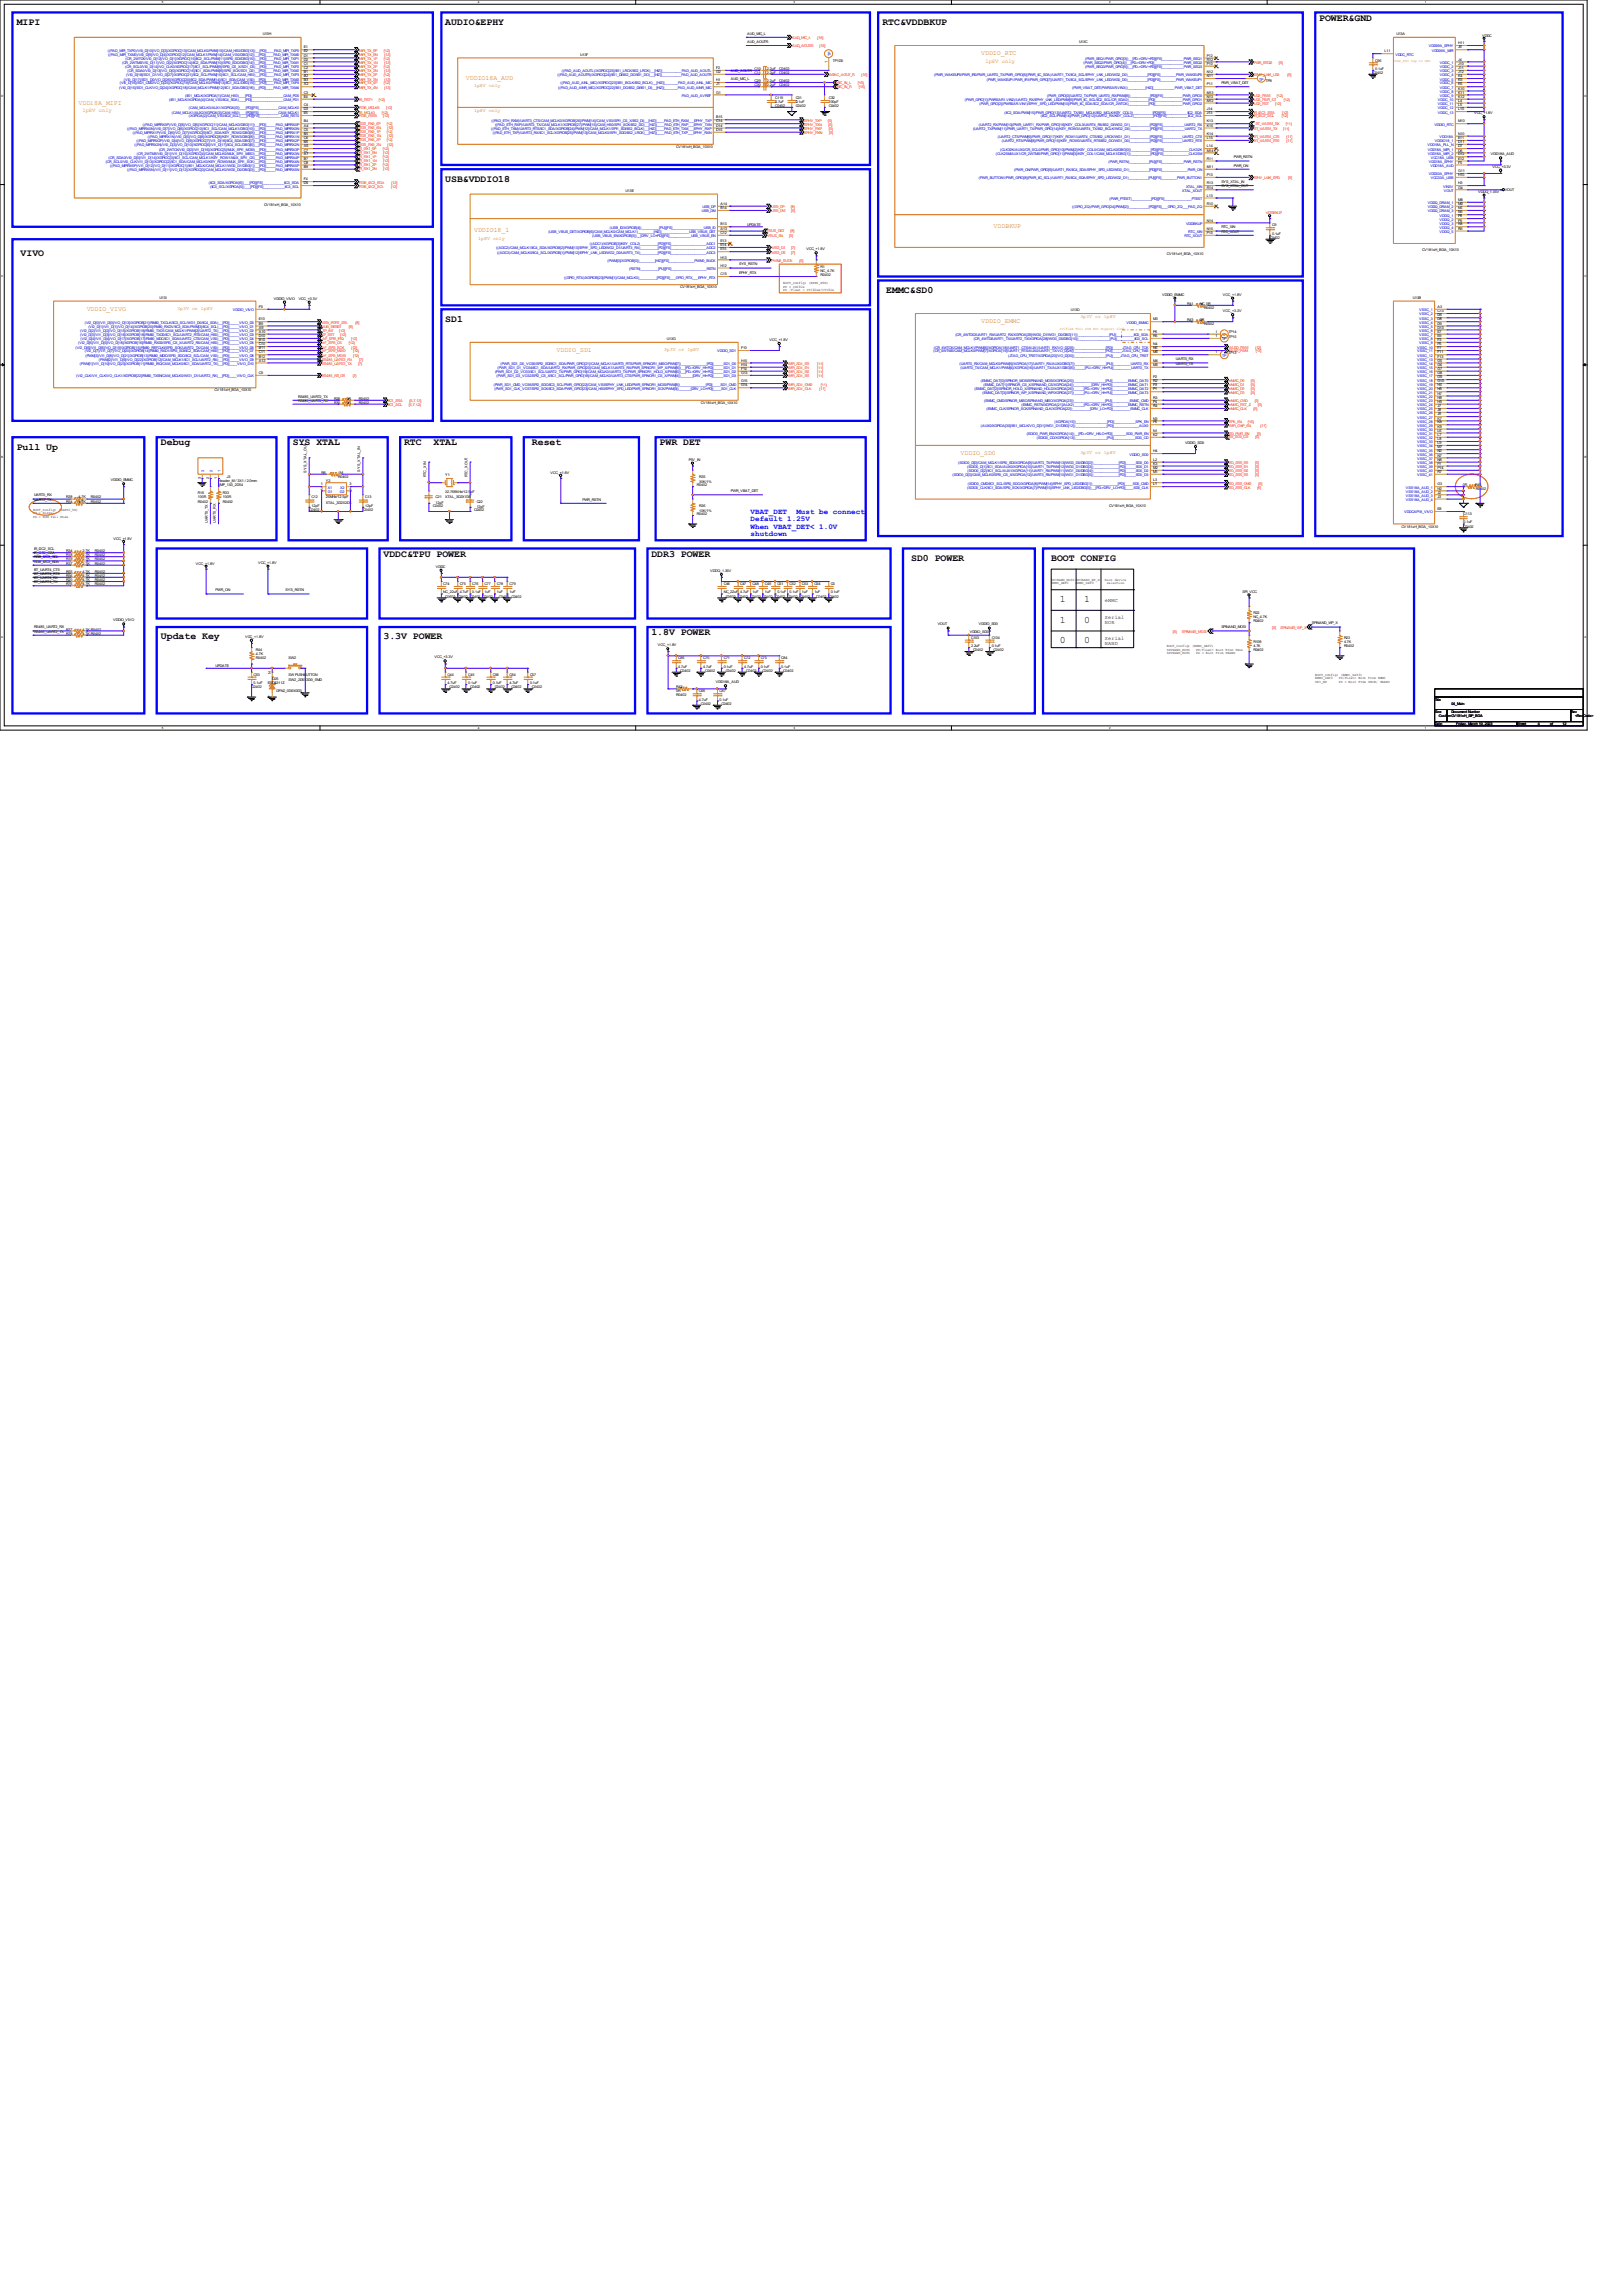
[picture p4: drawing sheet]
<svg xmlns="http://www.w3.org/2000/svg" width="210mm" height="297mm" viewBox="0 0 210 297" stroke-linecap="round" stroke-linejoin="round" font-family="sans-serif">
<defs><g id="words">
<g font-size="1.3">
<text x="2.2" y="3.2">MIPI</text>
<text x="57.6" y="3.2">AUDIO&amp;EPHY</text>
<text x="114.2" y="3.2">RTC&amp;VDDBKUP</text>
<text x="170.7" y="2.7">POWER&amp;GND</text>
<text x="57.6" y="23.5">USB&amp;VDDIO18</text>
<text x="2.7" y="33.1">VIVO</text>
<text x="57.6" y="41.6">SD1</text>
<text x="114.7" y="37.9">EMMC&amp;SD0</text>
<text x="2.2" y="58.2">Pull Up</text>
<text x="20.8" y="57.6">Debug</text>
<text x="37.9" y="57.6">SYS XTAL</text>
<text x="52.3" y="57.6">RTC</text>
<text x="56.1" y="57.6">XTAL</text>
<text x="68.8" y="57.6">Reset</text>
<text x="85.3" y="57.6">PWR DET</text>
<text x="49.6" y="72">VDDC&amp;TPU POWER</text>
<text x="84.3" y="72">DDR3 POWER</text>
<text x="117.9" y="72.6">SD0 POWER</text>
<text x="136" y="72.6">BOOT CONFIG</text>
<text x="137.1" y="77.9">1</text>
<text x="140.3" y="77.9">1</text>
<text x="20.8" y="82.7">Update Key</text>
<text x="49.6" y="82.7">3.3V POWER</text>
<text x="84.3" y="82.2">1.8V POWER</text>
<text x="137.1" y="80.6">1</text>
<text x="137.1" y="83.2">0</text>
<text x="140.3" y="83.2">0</text>
<text x="140.3" y="80.6">0</text>
</g>
<g font-size="1" fill="#00f">
<text x="97.1" y="66.5">VBAT_DET</text>
<text x="97.1" y="67.4">Default 1.25V</text>
<text x="97.1" y="68.4">When VBAT_DET&lt; 1.0V</text>
<text x="97.1" y="69.4">shutdown</text>
<text x="103" y="66.5">Must be connect</text>
</g>
<g font-size=".8" fill="#cc8006">
<text x="60.3" y="10.3">VDDIO18A_AUD</text>
<text x="127" y="7.2">VDDIO_RTC</text>
<text x="10.2" y="13.5">VDD18A_MIPI</text>
<text x="128.6" y="29.5">VDDBKUP</text>
<text x="61.3" y="30.1">VDDIO18_1</text>
<text x="11.2" y="40.2">VDDIO_VIVO</text>
<text x="127" y="41.8">VDDIO_EMMC</text>
<text x="72" y="45.6">VDDIO_SD1</text>
<text x="124.3" y="58.9">VDDIO_SD0</text>
</g>
<g font-size=".7" fill="#cc8006">
<text x="127.5" y="8.1">1p8V only</text>
<text x="10.7" y="14.5">1p8V only</text>
</g>
<g font-size=".7">
<text x="143" y="77.9">eMMC</text>
<text x="143" y="80.1">Serial</text>
<text x="143" y="80.8">NOR</text>
<text x="143" y="82.8">Serial</text>
<text x="143" y="83.4">NAND</text>
</g>
<g font-size=".6" fill="#cc8006">
<text x="61.3" y="11.2">1p8V only</text>
<text x="61.3" y="14.4">1p8V only</text>
<text x="61.9" y="31">1p8V only</text>
<text x="22.9" y="40">3p3V or 1p8V</text>
<text x="139.8" y="41.1">3p3V or 1p8V</text>
<text x="85.9" y="45.4">3p3V or 1p8V</text>
<text x="139.8" y="58.7">3p3V or 1p8V</text>
</g>
<g font-size=".5">
<text x="34" y="4.5">U13H</text>
<text x="96.7" y="5.5">AUD_AOUTR</text>
<text x="96.7" y="4.5">AUD_MIC_L</text>
<text x="139.6" y="5.6">U13C</text>
<text x="180.7" y="4.5">U13A</text>
<text x="188.7" y="5.7">H11</text>
<text x="191.8" y="4.7">VDDC</text>
<text x="39.3" y="6.3">E1</text>
<text x="39.3" y="6.8">E2</text>
<text x="39.3" y="7.3">D1</text>
<text x="39.3" y="7.8">D2</text>
<text x="39.3" y="8.4">C1</text>
<text x="39.3" y="8.9">C2</text>
<text x="39.3" y="9.4">B1</text>
<text x="39.3" y="10">B2</text>
<text x="39.3" y="10.5">B3</text>
<text x="39.3" y="11">A2</text>
<text x="75.1" y="7.2">U13F</text>
<text x="92.7" y="8.9">F2</text>
<text x="92.7" y="9.4">G2</text>
<text x="92.7" y="10.5">H1</text>
<text x="92.7" y="11">J1</text>
<text x="94.6" y="10.3">AUD_MIC_L</text>
<text x="94.6" y="9.3">AUD_AOUTR</text>
<text x="97.6" y="9">C10</text>
<text x="97.6" y="9.6">C11</text>
<text x="97.6" y="10.6">C29</text>
<text x="97.6" y="11.1">C30</text>
<text x="99.2" y="9">2.2uF</text>
<text x="99.2" y="9.6">2.2uF</text>
<text x="99.2" y="10.6">2.2uF</text>
<text x="99.2" y="11.1">2.2uF</text>
<text x="100.8" y="9">C0402</text>
<text x="100.8" y="9.6">C0402</text>
<text x="100.8" y="10.6">C0402</text>
<text x="100.8" y="11.1">C0402</text>
<text x="107.1" y="8.1" transform="rotate(-90 107.1 8.1)">1</text>
<text x="107.8" y="8">TP1D0</text>
<text x="156.2" y="7.3">P12</text>
<text x="156.2" y="7.8">R12</text>
<text x="156.2" y="8.4">P10</text>
<text x="156.2" y="9.4">N12</text>
<text x="156.2" y="10">N11</text>
<text x="156.2" y="11">P11</text>
<text x="158" y="10.9">PWR_VBAT_DET</text>
<text x="162.1" y="10">1</text>
<text x="163.8" y="10.6">TP8</text>
<text x="177.6" y="9.6">C0402</text>
<text x="177.9" y="8">C96</text>
<text x="177.9" y="9">0.1uF</text>
<text x="179.2" y="6.8">L11</text>
<text x="188.7" y="6.3">J6</text>
<text x="188.7" y="7.8">J4</text>
<text x="188.7" y="8.4">J10</text>
<text x="188.7" y="8.9">J11</text>
<text x="188.7" y="9.4">J12</text>
<text x="188.7" y="10">K4</text>
<text x="188.7" y="10.5">K5</text>
<text x="188.7" y="11">K6</text>
<text x="188.7" y="11.6">K10</text>
<text x="39.3" y="12.1">C3</text>
<text x="39.3" y="12.7">E4</text>
<text x="39.3" y="13.7">C4</text>
<text x="39.3" y="14.3">D3</text>
<text x="39.3" y="14.8">E5</text>
<text x="39.3" y="15.8">B4</text>
<text x="39.3" y="16.4">A4</text>
<text x="39.3" y="16.9">C5</text>
<text x="39.3" y="17.4">B5</text>
<text x="39.3" y="18">C6</text>
<text x="92.7" y="12.1">G1</text>
<text x="92.7" y="15.3">B15</text>
<text x="92.7" y="15.8">C14</text>
<text x="92.7" y="16.4">D14</text>
<text x="92.7" y="16.9">D15</text>
<text x="100.3" y="12.7">C119</text>
<text x="100.3" y="13.3">4.7uF</text>
<text x="100.3" y="13.8">C0402</text>
<text x="103" y="12.7">C31</text>
<text x="103" y="13.3">0.1uF</text>
<text x="103" y="13.8">C0402</text>
<text x="107.2" y="12.7">C32</text>
<text x="107.2" y="13.3">100pF</text>
<text x="107.2" y="13.8">C0402</text>
<text x="156.2" y="12.1">M13</text>
<text x="156.2" y="12.7">N13</text>
<text x="156.2" y="13.2">M12</text>
<text x="156.2" y="14.3">J14</text>
<text x="156.2" y="14.8">J13</text>
<text x="156.2" y="15.8">K13</text>
<text x="156.2" y="16.4">K15</text>
<text x="156.2" y="17.4">K14</text>
<text x="156.2" y="18">L15</text>
<text x="188.7" y="12.1">K11</text>
<text x="188.7" y="12.7">K12</text>
<text x="188.7" y="13.2">L4</text>
<text x="188.7" y="13.7">L5</text>
<text x="188.7" y="14.3">L10</text>
<text x="188.7" y="15.8">M10</text>
<text x="188.7" y="17.4">N10</text>
<text x="188.7" y="18">E11</text>
<text x="190.8" y="14.8">VCC_+1.8V</text>
<text x="39.3" y="18.5">B6</text>
<text x="39.3" y="19">A6</text>
<text x="39.3" y="19.6">C7</text>
<text x="39.3" y="20.1">A7</text>
<text x="39.3" y="20.7">B7</text>
<text x="39.3" y="21.2">C8</text>
<text x="39.3" y="21.7">B8</text>
<text x="39.3" y="23.3">F4</text>
<text x="39.3" y="23.8">D4</text>
<text x="87.5" y="19.1">CV181xH_BGA_10X10</text>
<text x="156.2" y="19">L14</text>
<text x="156.2" y="19.6">M14</text>
<text x="156.2" y="20.7">R11</text>
<text x="156.2" y="21.7">M11</text>
<text x="156.2" y="22.8">P13</text>
<text x="156.2" y="23.8">R13</text>
<text x="158" y="23.7">SYS_XTAL_IN</text>
<text x="159.6" y="20.5">PWR_RSTN</text>
<text x="159.6" y="21.5">PWR_ON</text>
<text x="188.7" y="18.5">D11</text>
<text x="188.7" y="19">D7</text>
<text x="188.7" y="19.6">D6</text>
<text x="188.7" y="20.1">D12</text>
<text x="188.7" y="20.7">E12</text>
<text x="188.7" y="21.2">F5</text>
<text x="188.7" y="22.3">G11</text>
<text x="188.7" y="22.8">H10</text>
<text x="188.7" y="23.8">H3</text>
<text x="192.9" y="20.1">VDD18A_AUD</text>
<text x="193.1" y="21.7">VCC_+3.3V</text>
<text x="34.2" y="26.6">CV181xH_BGA_10X10</text>
<text x="80.9" y="24.8">U13E</text>
<text x="93.2" y="26.5">A14</text>
<text x="93.2" y="27.1">B14</text>
<text x="93.2" y="29.2">B13</text>
<text x="93.2" y="29.7">A13</text>
<text x="96.7" y="29.2">UPDATE</text>
<text x="156.2" y="24.4">R14</text>
<text x="156.2" y="25.4">L13</text>
<text x="156.2" y="26.5">R10</text>
<text x="156.2" y="28.7">N14</text>
<text x="156.2" y="29.7">N15</text>
<text x="158" y="24.2">SYS_XTAL_OUT</text>
<text x="158" y="29.5">RTC_XIN</text>
<text x="164.6" y="29.3">C9</text>
<text x="188.7" y="24.4">G4</text>
<text x="188.7" y="26">M8</text>
<text x="188.7" y="26.5">M9</text>
<text x="188.7" y="27.1">N5</text>
<text x="188.7" y="27.6">N9</text>
<text x="188.7" y="28.1">P8</text>
<text x="188.7" y="28.7">P9</text>
<text x="188.7" y="29.2">R8</text>
<text x="188.7" y="29.7">R9</text>
<text x="191.3" y="25">VDDQ_1.35V</text>
<text x="194.7" y="24.7">VOUT</text>
<text x="93.2" y="30.3">C12</text>
<text x="93.2" y="31.3">E13</text>
<text x="93.2" y="31.8">E14</text>
<text x="93.2" y="32.4">E15</text>
<text x="93.2" y="33.4">H13</text>
<text x="93.2" y="34.5">H12</text>
<text x="93.2" y="35.6">C15</text>
<text x="95.6" y="34.3">SYS_RSTN</text>
<text x="95.6" y="35.4">EPHY_RTX</text>
<text x="104.4" y="32.4">VCC_+1.8V</text>
<text x="106.2" y="34.6">R1</text>
<text x="106.2" y="35.1">NC_4.7K</text>
<text x="106.2" y="35.7">R0402</text>
<text x="151" y="33">CV181xH_BGA_10X10</text>
<text x="156.2" y="30.3">P15</text>
<text x="158" y="30.1">RTC_XOUT</text>
<text x="164.3" y="30.9">C0402</text>
<text x="164.6" y="30.4">0.1uF</text>
<text x="184" y="32.5">CV181xH_BGA_10X10</text>
<text x="20.7" y="38.7">U13I</text>
<text x="33.5" y="39.8">F9</text>
<text x="33.5" y="41.4">E10</text>
<text x="33.5" y="42">B9</text>
<text x="35.4" y="38.8">VDDIO_VIVO</text>
<text x="38.7" y="38.8">VCC_+3.3V</text>
<text x="88" y="37.3">CV181xH_BGA_10X10</text>
<text x="101.3" y="36.7">BOOT_Config：(EPHY_RTX)</text>
<text x="101.3" y="37.2">PU = CX182x</text>
<text x="101.3" y="37.7">PD /Float = CV182xA/CV181x</text>
<text x="138.6" y="40.3">U13D</text>
<text x="149.2" y="41.4">M3</text>
<text x="150.4" y="38.2">VDDIO_EMMC</text>
<text x="153.6" y="41.6">R43</text>
<text x="153.6" y="39.4">R41</text>
<text x="155.2" y="41.6">0R</text>
<text x="155.2" y="39.4">NC_0R</text>
<text x="155.8" y="40">R0402</text>
<text x="158.2" y="40.4">VCC_+3.3V</text>
<text x="158.2" y="38.2">VCC_+1.8V</text>
<text x="182.8" y="38.7">U13B</text>
<text x="186" y="40.4">C13</text>
<text x="186" y="40.9">D5</text>
<text x="186" y="41.4">D8</text>
<text x="186" y="42">D9</text>
<text x="186" y="39.8">A3</text>
<text x="33.5" y="42.5">A9</text>
<text x="33.5" y="43.1">A10</text>
<text x="33.5" y="43.6">D10</text>
<text x="33.5" y="44.1">B10</text>
<text x="33.5" y="44.7">C10</text>
<text x="33.5" y="45.2">B11</text>
<text x="33.5" y="45.7">C11</text>
<text x="33.5" y="46.3">B12</text>
<text x="33.5" y="46.8">A12</text>
<text x="86.3" y="44">U13G</text>
<text x="95.9" y="45.2">F10</text>
<text x="95.9" y="46.8">H15</text>
<text x="95.9" y="47.3">H14</text>
<text x="95.9" y="47.8">F14</text>
<text x="99.6" y="44.1">VCC_+1.8V</text>
<text x="149.2" y="43.1">P6</text>
<text x="149.2" y="43.6">R6</text>
<text x="149.2" y="44.7">N4</text>
<text x="149.2" y="45.2">N6</text>
<text x="149.2" y="45.7">M6</text>
<text x="149.2" y="46.8">M4</text>
<text x="149.2" y="47.3">M5</text>
<text x="152.1" y="46.6">UART0_RX</text>
<text x="152.1" y="47.2">UART0_TX</text>
<text x="155.8" y="42.1">R0402</text>
<text x="157.3" y="45.7">1</text>
<text x="157.3" y="43.1">1</text>
<text x="157.3" y="43.6">1</text>
<text x="159" y="45.8">TP13</text>
<text x="159" y="43.1">TP14</text>
<text x="159" y="43.7">TP15</text>
<text x="186" y="42.5">D13</text>
<text x="186" y="43.1">E7</text>
<text x="186" y="43.6">E9</text>
<text x="186" y="44.1">F3</text>
<text x="186" y="44.7">F6</text>
<text x="186" y="45.2">F7</text>
<text x="186" y="45.7">F11</text>
<text x="186" y="46.3">F13</text>
<text x="186" y="46.8">G5</text>
<text x="186" y="47.3">G6</text>
<text x="186" y="47.8">G7</text>
<text x="27.8" y="50.6">CV181xH_BGA_10X10</text>
<text x="33.5" y="48.4">C9</text>
<text x="38.6" y="51.4">RS485_UART2_TX</text>
<text x="38.6" y="51.9">RS485_UART2_RX</text>
<text x="43.2" y="52.2">R30</text>
<text x="43.2" y="51.7">R29</text>
<text x="44.8" y="52.2">0R</text>
<text x="44.8" y="51.7">0R</text>
<text x="46.4" y="52.2">R0402</text>
<text x="46.4" y="51.7">R0402</text>
<text x="90.7" y="52.2">CV181xH_BGA_10X10</text>
<text x="95.9" y="48.4">G13</text>
<text x="95.9" y="49.4">G15</text>
<text x="95.9" y="50">G14</text>
<text x="149.2" y="48.9">P2</text>
<text x="149.2" y="49.4">R2</text>
<text x="149.2" y="50">P3</text>
<text x="149.2" y="50.5">P1</text>
<text x="149.2" y="51.6">R3</text>
<text x="149.2" y="52.1">P4</text>
<text x="149.2" y="52.7">R4</text>
<text x="186" y="48.4">G8</text>
<text x="186" y="48.9">G9</text>
<text x="186" y="49.4">G10</text>
<text x="186" y="50">H5</text>
<text x="186" y="50.5">H6</text>
<text x="186" y="51.1">H7</text>
<text x="186" y="51.6">H8</text>
<text x="186" y="52.1">H9</text>
<text x="186" y="52.7">J7</text>
<text x="186" y="53.2">J8</text>
<text x="186" y="53.7">J9</text>
<text x="89.1" y="59.7">P5V_IN</text>
<text x="149.2" y="54.3">N3</text>
<text x="149.2" y="54.8">P5</text>
<text x="149.2" y="55.8">N1</text>
<text x="149.2" y="56.4">K2</text>
<text x="149.2" y="58.5">H4</text>
<text x="149.2" y="59.6">L2</text>
<text x="153.3" y="57.4">VDDIO_SD0</text>
<text x="186" y="54.3">K7</text>
<text x="186" y="54.8">K8</text>
<text x="186" y="55.3">K9</text>
<text x="186" y="55.8">L6</text>
<text x="186" y="56.4">L7</text>
<text x="186" y="56.9">L8</text>
<text x="186" y="57.4">L9</text>
<text x="186" y="58">M7</text>
<text x="186" y="58.5">N2</text>
<text x="186" y="59.1">N7</text>
<text x="186" y="59.6">N8</text>
<text x="4.4" y="64.2">UART0_RX</text>
<text x="4.4" y="64.8">UART0_TX</text>
<text x="8.6" y="64.5">R38</text>
<text x="8.6" y="65">R54</text>
<text x="10.2" y="64.5">4.7K</text>
<text x="10.2" y="65">4.7K</text>
<text x="11.8" y="64.5">R0402</text>
<text x="11.8" y="65">R0402</text>
<text x="14.4" y="62.2">VDDIO_EMMC</text>
<text x="25.6" y="64">R16</text>
<text x="25.6" y="64.5">100R</text>
<text x="25.6" y="65">R0402</text>
<text x="26" y="62" transform="rotate(-90 26 62)">3</text>
<text x="27.1" y="62" transform="rotate(-90 27.1 62)">2</text>
<text x="28.1" y="62" transform="rotate(-90 28.1 62)">1</text>
<text x="28.3" y="62.4">Header_M/ 3X1 / 2.0mm</text>
<text x="28.3" y="62.9">JMP_1X3_2D54</text>
<text x="28.8" y="64">R33</text>
<text x="28.8" y="64.5">100R</text>
<text x="28.8" y="65">R0402</text>
<text x="29.3" y="61.8">J3</text>
<text x="39.7" y="61.1" transform="rotate(-90 39.7 61.1)">SYS_XTAL_OUT</text>
<text x="40.3" y="64.5">C12</text>
<text x="40.3" y="65.6">12pF</text>
<text x="41.5" y="62.8">1</text>
<text x="41.5" y="63.3">2</text>
<text x="41.6" y="61.3">R6</text>
<text x="42.2" y="62.4">Y2</text>
<text x="42.2" y="64.5">25MHz/12.5pF</text>
<text x="42.2" y="65.2">XTAL_3D2X2D5</text>
<text x="43.8" y="61.3">1M</text>
<text x="43.8" y="61.8">R0402</text>
<text x="45.2" y="62.8">3</text>
<text x="45.2" y="63.3">4</text>
<text x="46.6" y="61" transform="rotate(-90 46.6 61)">SYS_XTAL_IN</text>
<text x="47.2" y="64.5">C13</text>
<text x="47.2" y="65.6">12pF</text>
<text x="55.2" y="61.8" transform="rotate(-90 55.2 61.8)">RTC_XIN</text>
<text x="56" y="65.6">C0402</text>
<text x="56.3" y="64.5">C21</text>
<text x="56.3" y="65.2">12pF</text>
<text x="57.6" y="61.6">Y1</text>
<text x="57.6" y="63.8">32.768KHz/12.5pF</text>
<text x="57.6" y="64.4">XTAL_3D2X1D5</text>
<text x="60.5" y="61.8" transform="rotate(-90 60.5 61.8)">RTC_XOUT</text>
<text x="61.7" y="65">C22</text>
<text x="61.7" y="65.7">12pF</text>
<text x="71.2" y="61.3">VCC_+1.8V</text>
<text x="75.4" y="64.8">PWR_RSTN</text>
<text x="90.2" y="62.9">R0402</text>
<text x="90.5" y="61.8">R35</text>
<text x="90.5" y="62.5">30K/1%</text>
<text x="90.5" y="65.6">R36</text>
<text x="94.6" y="63.7">PWR_VBAT_DET</text>
<text x="143.5" y="65.6">CV181xH_BGA_10X10</text>
<text x="149.2" y="60.1">K3</text>
<text x="149.2" y="60.7">M2</text>
<text x="149.2" y="61.2">M1</text>
<text x="149.2" y="62.3">L3</text>
<text x="149.2" y="62.8">L1</text>
<text x="186" y="60.1">P7</text>
<text x="186" y="60.7">P14</text>
<text x="186" y="61.2">R7</text>
<text x="186" y="62.8">G3</text>
<text x="186" y="63.3">H2</text>
<text x="186" y="63.8">J2</text>
<text x="186" y="64.4">J3</text>
<text x="186" y="66">E8</text>
<text x="189.3" y="62.9">0R</text>
<text x="190.9" y="62.9">R45</text>
<text x="191" y="63.4">R0</text>
<text x="191.5" y="63.4">402</text>
<text x="4.3" y="66.1">BOOT_Config：(UART0_TX)</text>
<text x="4.3" y="66.5">PU = Normal</text>
<text x="4.3" y="67">PD = ROM Fail Mode</text>
<text x="4.4" y="71.2">IR_I2C2_SCL</text>
<text x="4.4" y="71.7">IR_I2C2_SDA</text>
<text x="8.6" y="72">R18</text>
<text x="8.6" y="71.4">R34</text>
<text x="10.7" y="72">2.7K</text>
<text x="10.7" y="71.4">2.7K</text>
<text x="12.3" y="72">R0402</text>
<text x="12.3" y="71.4">R0402</text>
<text x="14.7" y="69.8">VCC_+1.8V</text>
<text x="26.9" y="67.6" transform="rotate(-90 26.9 67.6)">UART0_TX</text>
<text x="27.9" y="67.6" transform="rotate(-90 27.9 67.6)">UART0_RX</text>
<text x="40" y="66.1">C0402</text>
<text x="46.9" y="66.1">C0402</text>
<text x="61.3" y="66.1">C0402</text>
<text x="90.2" y="66.6">R0402</text>
<text x="90.5" y="66.2">10K/1%</text>
<text x="181.4" y="68.2">CV181xH_BGA_10X10</text>
<text x="189.4" y="66.6">C113</text>
<text x="189.4" y="67.7">0.1uF</text>
<text x="189.4" y="68.2">C0402</text>
<text x="4.4" y="72.2">RGB_I2C3_SCL</text>
<text x="4.4" y="72.8">RGB_I2C3_SDA</text>
<text x="4.4" y="73.8">BT_UART4_CTS</text>
<text x="4.4" y="74.3">BT_UART4_RTS</text>
<text x="4.4" y="74.9">BT_UART4_RX</text>
<text x="4.4" y="75.4">BT_UART4_TX</text>
<text x="8.6" y="74.1">R55</text>
<text x="8.6" y="74.6">R56</text>
<text x="8.6" y="75.7">R76</text>
<text x="8.6" y="73">R37</text>
<text x="8.6" y="72.5">R19</text>
<text x="8.6" y="75.1">R20</text>
<text x="10.7" y="74.1">4.7K</text>
<text x="10.7" y="74.6">4.7K</text>
<text x="10.7" y="75.7">4.7K</text>
<text x="10.7" y="73">2.7K</text>
<text x="10.7" y="72.5">2.7K</text>
<text x="10.7" y="75.1">4.7K</text>
<text x="12.3" y="74.1">R0402</text>
<text x="12.3" y="74.6">R0402</text>
<text x="12.3" y="75.7">R0402</text>
<text x="12.3" y="73">R0402</text>
<text x="12.3" y="72.5">R0402</text>
<text x="12.3" y="75.1">R0402</text>
<text x="25.4" y="73">VCC_+1.8V</text>
<text x="27.9" y="76.5">PWR_ON</text>
<text x="33.4" y="72.9">VCC_+1.8V</text>
<text x="37" y="76.5">SYS_RSTN</text>
<text x="56.4" y="73.4">VDDC</text>
<text x="57.4" y="75.7">C74</text>
<text x="57.4" y="76.8">NC_22uF 4.7uF</text>
<text x="57.6" y="77.3">C0603 C0402 C0402 C0402</text>
<text x="59.5" y="75.7">C75</text>
<text x="61.1" y="75.7">C76</text>
<text x="61.1" y="76.8">0.1uF</text>
<text x="62.7" y="75.7">C77</text>
<text x="62.7" y="76.8">1uF</text>
<text x="64.3" y="75.7">C78</text>
<text x="64.3" y="76.8">1uF</text>
<text x="64.6" y="77.3">C0402 C0402</text>
<text x="65.9" y="75.7">C79</text>
<text x="65.9" y="76.8">1uF</text>
<text x="91.9" y="74">VDDQ_1.35V</text>
<text x="93.6" y="75.7">C46</text>
<text x="93.6" y="76.8">NC_22uF 4.7uF</text>
<text x="93.9" y="77.3">C0603 C0402 C0402 C0402 C0402 C0402 C0402</text>
<text x="95.8" y="75.7">C47</text>
<text x="97.4" y="75.7">C48</text>
<text x="97.4" y="76.8">1uF</text>
<text x="99" y="75.7">C49</text>
<text x="99" y="76.8">1uF</text>
<text x="100.6" y="75.7">C51</text>
<text x="100.6" y="76.8">0.1uF</text>
<text x="102.2" y="75.7">C52</text>
<text x="102.2" y="76.8">0.1uF</text>
<text x="103.8" y="75.7">C53</text>
<text x="103.8" y="76.8">1uF</text>
<text x="105.4" y="75.7">C54</text>
<text x="105.4" y="76.8">1uF</text>
<text x="105.6" y="77.3">C0402 C0402</text>
<text x="107.5" y="75.7">C5</text>
<text x="107.5" y="76.8">0.1uF</text>
<text x="136" y="75.1">SPINAND_MOSI</text>
<text x="136" y="75.6">EMMC_DAT0</text>
<text x="139.2" y="75.1">SPINAND_WP_X</text>
<text x="139.2" y="75.6">EMMC_DAT3</text>
<text x="143" y="75.1">boot device</text>
<text x="143.2" y="75.6">selection</text>
<text x="160.8" y="76.7">SPI_VCC</text>
<text x="4.4" y="81.3">RS485_UART2_RX</text>
<text x="4.4" y="81.8">RS485_UART2_TX</text>
<text x="8.6" y="81.6">R77</text>
<text x="8.6" y="82.1">R78</text>
<text x="10.7" y="81.6">4.7K R0402</text>
<text x="10.7" y="82.1">4.7K R0402</text>
<text x="14.6" y="80.4">VDDIO_VIVO</text>
<text x="31.7" y="82.5">VCC_+1.8V</text>
<text x="85.1" y="83.6">VCC_+1.8V</text>
<text x="121.3" y="80.9">VOUT</text>
<text x="125.5" y="81.8">VDDIO_SD0</text>
<text x="125.6" y="82.6">C103</text>
<text x="125.6" y="83.7">2.2uF</text>
<text x="126.7" y="80.9">VDDIO_SD0</text>
<text x="128.3" y="82.6">C104</text>
<text x="128.3" y="83.7">0.1uF</text>
<text x="151" y="83.7">BOOT_Config：(EMMC_DAT0)</text>
<text x="158" y="81.3">SPINAND_MOSI</text>
<text x="162.2" y="83.1">R108</text>
<text x="162.2" y="83.7">4.7K</text>
<text x="162.2" y="79.4">R22</text>
<text x="162.2" y="80">NC_4.7K</text>
<text x="162.2" y="80.5">R0402</text>
<text x="169.8" y="80.8">SPINAND_WP_X</text>
<text x="173.9" y="82.6">R23</text>
<text x="173.9" y="83.1">4.7K</text>
<text x="173.9" y="83.7">R0402</text>
<text x="27.9" y="86.3">UPDATE</text>
<text x="32.6" y="89">C0402</text>
<text x="32.8" y="87.4">C50</text>
<text x="32.8" y="88.5">0.1uF</text>
<text x="33.1" y="84.2">R44</text>
<text x="33.1" y="84.8">4.7K</text>
<text x="33.1" y="85.3">R0402</text>
<text x="34.7" y="88.5">ESD5311Z</text>
<text x="35.1" y="87.1" transform="rotate(-90 35.1 87.1)">N</text>
<text x="35.2" y="88">D26</text>
<text x="35.8" y="89.6">DFN2_0D6X0D3</text>
<text x="37.3" y="85.3">SW2</text>
<text x="37.3" y="87.4">SW PUSHBUTTON</text>
<text x="37.3" y="88.1">SW2_2D5X3D0_SMD</text>
<text x="56.2" y="85.2">VCC_+3.3V</text>
<text x="57.9" y="87.4">C44</text>
<text x="57.9" y="88.5">4.7uF</text>
<text x="58.2" y="89">C0402</text>
<text x="60.6" y="87.4">C45</text>
<text x="60.6" y="88.5">0.1uF</text>
<text x="60.8" y="89">C0402</text>
<text x="63.8" y="87.4">C56</text>
<text x="63.8" y="88.5">0.1uF</text>
<text x="64" y="89">C0402</text>
<text x="65.9" y="87.4">C64</text>
<text x="65.9" y="88.5">4.7uF</text>
<text x="66.2" y="89">C0402</text>
<text x="68.6" y="87.4">C57</text>
<text x="68.6" y="88.5">0.1uF</text>
<text x="68.8" y="89">C0402</text>
<text x="87.5" y="89">R42</text>
<text x="87.5" y="89.6">0R</text>
<text x="87.8" y="85.3">C85</text>
<text x="87.8" y="86.4">4.7uF</text>
<text x="88" y="86.9">C0402</text>
<text x="90.4" y="89.6">C66</text>
<text x="91" y="85.3">C70</text>
<text x="91" y="86.4">4.7uF</text>
<text x="91.2" y="86.9">C0402</text>
<text x="92.6" y="88.4">VDD18A_AUD</text>
<text x="93.1" y="89.6">C67</text>
<text x="93.6" y="85.3">C71</text>
<text x="93.6" y="86.4">0.1uF</text>
<text x="93.9" y="86.9">C0402</text>
<text x="96.3" y="85.3">C72</text>
<text x="96.3" y="86.4">4.7uF</text>
<text x="96.6" y="86.9">C0402</text>
<text x="98.4" y="85.3">C73</text>
<text x="98.4" y="86.4">0.1uF</text>
<text x="98.7" y="86.9">C0402</text>
<text x="101.1" y="85.3">C84</text>
<text x="101.1" y="86.4">0.1uF</text>
<text x="101.3" y="86.9">C0402</text>
<text x="125.9" y="84.2">C0402</text>
<text x="128.6" y="84.2">C0402</text>
<text x="151" y="84.2">SPINAND_MOSI</text>
<text x="151" y="84.6">SPINAND_MOSI</text>
<text x="154.8" y="84.2">PU/Float= Boot From SNor</text>
<text x="154.8" y="84.6">PD = Boot From SNAND</text>
<text x="162.2" y="84.2">R0402</text>
<text x="170.2" y="87.4">BOOT_Config：(EMMC_DAT3)</text>
<text x="170.2" y="87.9">EMMC_DAT3</text>
<text x="170.2" y="88.3">SPI_WP</text>
<text x="173.2" y="87.9">PU/Float= Boot From EMMC</text>
<text x="173.2" y="88.3">PD = Boot From SNOR/ SNAND</text>
<text x="35.1" y="90.3" transform="rotate(-90 35.1 90.3)">P</text>
<text x="87.5" y="90.1">R0402</text>
<text x="90.4" y="90.6">4.7uF</text>
<text x="90.7" y="91.1">C0402</text>
<text x="93.1" y="90.6">0.1uF</text>
<text x="93.3" y="91.1">C0402</text>
<text x="185.6" y="90.6">Title</text>
<text x="185.6" y="92.2">Size</text>
<text x="185.6" y="93.8">Date:</text>
<text x="186.2" y="92.8">CustomCV181xH_SIP_BGA</text>
<text x="187.8" y="92.2">Document Number</text>
<text x="187.8" y="91.1">04_Main</text>
<text x="188.4" y="93.8">Friday, March 10, 2023</text>
<text x="196.3" y="93.8">Sheet</text>
<text x="199" y="93.8">4</text>
<text x="200.6" y="93.8">of</text>
<text x="202.2" y="93.8">12</text>
<text x="203.2" y="92.2">Rev</text>
<text x="203.8" y="92.8">&lt;Rev</text>
<text x="204.9" y="92.8">Co</text>
<text x="205.4" y="92.8">de&gt;</text>
</g>
<g font-size=".5" fill="#f00">
<text x="102.5" y="5.1">AUD_MIC_L</text>
<text x="105.8" y="5.1">[10]</text>
<text x="46.5" y="6.7">MIPI_TX_0P</text>
<text x="46.5" y="7.2">MIPI_TX_0N</text>
<text x="46.5" y="7.7">MIPI_TX_1P</text>
<text x="46.5" y="8.3">MIPI_TX_1N</text>
<text x="46.5" y="8.8">MIPI_TX_2P</text>
<text x="46.5" y="9.4">MIPI_TX_2N</text>
<text x="46.5" y="9.9">MIPI_TX_3P</text>
<text x="46.5" y="10.4">MIPI_TX_3N</text>
<text x="46.5" y="10.9">MIPI_TX_4P</text>
<text x="46.5" y="11.5">MIPI_TX_4N</text>
<text x="49.7" y="6.7">[12]</text>
<text x="49.7" y="7.7">[12]</text>
<text x="49.7" y="8.8">[12]</text>
<text x="49.7" y="9.9">[12]</text>
<text x="49.7" y="10.9">[12]</text>
<text x="49.7" y="7.2">[12]</text>
<text x="49.7" y="8.3">[12]</text>
<text x="49.7" y="9.4">[12]</text>
<text x="49.7" y="10.4">[12]</text>
<text x="49.7" y="11.5">[12]</text>
<text x="102.5" y="6.1">AUD_AOUTR</text>
<text x="106" y="6.1">[10]</text>
<text x="107.3" y="9.9">ADAC_AOUT_R</text>
<text x="108.2" y="10.8">MIC_IN_L</text>
<text x="108.2" y="11.3">MIC_IN_R</text>
<text x="111" y="10.8">[10]</text>
<text x="111.1" y="11.3">[10]</text>
<text x="111.5" y="9.9">[10]</text>
<text x="162.2" y="8.3">PWR_SEQ2</text>
<text x="162.2" y="9.9">EPHY_LNK_LED</text>
<text x="165.5" y="8.3">[5]</text>
<text x="166.6" y="9.9">[9]</text>
<text x="46.4" y="16.2">RGB_RX0_0P</text>
<text x="46.4" y="16.7">RGB_RX0_0N</text>
<text x="46.4" y="17.2">RGB_RX0_1P</text>
<text x="46.4" y="17.8">RGB_RX0_1N</text>
<text x="46.5" y="14.1">RGB_MCLK0</text>
<text x="46.5" y="14.7">IR_MCLK1</text>
<text x="46.5" y="15.2">RGB_RST0</text>
<text x="46.5" y="13.1">IR_RST1</text>
<text x="49" y="13.1">[12]</text>
<text x="49.4" y="14.7">[12]</text>
<text x="49.6" y="15.2">[12]</text>
<text x="50" y="14.1">[12]</text>
<text x="50" y="16.2">[12]</text>
<text x="50" y="17.2">[12]</text>
<text x="50.1" y="16.7">[12]</text>
<text x="50.1" y="17.8">[12]</text>
<text x="104.1" y="15.7">EPHY_TXP</text>
<text x="104.1" y="16.3">EPHY_TXN</text>
<text x="104.1" y="16.8">EPHY_RXP</text>
<text x="104.1" y="17.4">EPHY_RXN</text>
<text x="107.1" y="15.7">[9]</text>
<text x="107.2" y="16.3">[9]</text>
<text x="107.2" y="16.8">[9]</text>
<text x="107.3" y="17.4">[9]</text>
<text x="162.2" y="12.5">LCD_PWM</text>
<text x="162.2" y="13.1">LCD_PWR_CT</text>
<text x="162.2" y="13.6">LCD_RST</text>
<text x="162.2" y="14.7">IR_I2C2_SDA</text>
<text x="162.2" y="15.2">IR_I2C2_SCL</text>
<text x="162.2" y="16.8">BT_UART4_TX</text>
<text x="162.2" y="17.9">BT_UART4_CTS</text>
<text x="162.5" y="16.2">BT_UART4_RX</text>
<text x="165" y="13.6">[12]</text>
<text x="165.2" y="12.5">[12]</text>
<text x="165.9" y="15.2">[12]</text>
<text x="165.9" y="14.7">[12]</text>
<text x="166" y="16.8">[11]</text>
<text x="166.1" y="13.1">[12]</text>
<text x="166.4" y="16.2">[11]</text>
<text x="166.5" y="17.9">[11]</text>
<text x="46.4" y="18.3">RGB_RX0_2P</text>
<text x="46.4" y="18.8">RGB_RX0_2N</text>
<text x="46.4" y="19.3">IR_RX1_0P</text>
<text x="46.4" y="19.9">IR_RX1_0N</text>
<text x="46.4" y="20.4">IR_RX1_1P</text>
<text x="46.4" y="21">IR_RX1_1N</text>
<text x="46.4" y="21.5">IR_RX1_2P</text>
<text x="46.4" y="22">IR_RX1_2N</text>
<text x="46.5" y="23.7">RGB_I2C3_SDA</text>
<text x="49.5" y="19.3">[12]</text>
<text x="49.5" y="20.4">[12]</text>
<text x="49.5" y="21.5">[12]</text>
<text x="49.6" y="19.9">[12]</text>
<text x="49.6" y="21">[12]</text>
<text x="49.6" y="22">[12]</text>
<text x="50" y="18.3">[12]</text>
<text x="50.1" y="18.8">[12]</text>
<text x="50.7" y="23.7">[12]</text>
<text x="162.2" y="18.4">BT_UART4_RTS</text>
<text x="162.2" y="23.2">EPHY_LNK_SPD</text>
<text x="166.5" y="18.4">[11]</text>
<text x="166.7" y="23.2">[9]</text>
<text x="46.5" y="24.3">RGB_I2C3_SCL</text>
<text x="50.6" y="24.3">[12]</text>
<text x="99.8" y="26.9">USB_DP</text>
<text x="99.8" y="27.5">USB_DM</text>
<text x="102.3" y="26.9">[8]</text>
<text x="102.4" y="27.5">[8]</text>
<text x="163.8" y="27.7">VDDBKUP</text>
<text x="99.2" y="30">VBUS_DET</text>
<text x="99.3" y="30.7">VBUS_EN</text>
<text x="99.8" y="32.3">WG2_D1</text>
<text x="99.8" y="32.8">WG2_D0</text>
<text x="99.8" y="33.9">PWM0_BUCK</text>
<text x="102.1" y="30.7">[8]</text>
<text x="102.3" y="30">[8]</text>
<text x="102.4" y="32.3">[7]</text>
<text x="102.4" y="32.8">[7]</text>
<text x="103.5" y="33.9">[5]</text>
<text x="41.7" y="41.9">USB_PORT_SEL</text>
<text x="46" y="41.9">[8]</text>
<text x="41.7" y="43.5">TP_RST</text>
<text x="41.7" y="42.4">HUB_RESET</text>
<text x="41.7" y="47.2">RS485_UART2_TX</text>
<text x="41.7" y="44.5">AF_SPI3_CS</text>
<text x="41.7" y="45.1">AF_SPI3_SCK</text>
<text x="41.7" y="46.1">AF_SPI3_MOSI</text>
<text x="41.7" y="45.6">AF_SPI3_MISO</text>
<text x="41.7" y="46.7">RS485_UART2_RX</text>
<text x="41.7" y="42.9">TP_INT</text>
<text x="41.7" y="44">AF_SPI3_IRQ</text>
<text x="43.9" y="42.9">[12]</text>
<text x="44" y="43.5">[12]</text>
<text x="45.1" y="42.4">[8]</text>
<text x="45.1" y="44.5">[12]</text>
<text x="45.4" y="44">[12]</text>
<text x="45.5" y="45.1">[12]</text>
<text x="45.7" y="46.1">[12]</text>
<text x="45.7" y="45.6">[12]</text>
<text x="46.4" y="47.2">[7]</text>
<text x="46.5" y="46.7">[7]</text>
<text x="101.9" y="47.2">WIFI_SD1_D0</text>
<text x="101.9" y="47.8">WIFI_SD1_D1</text>
<text x="105.7" y="47.2">[11]</text>
<text x="105.7" y="47.8">[11]</text>
<text x="159" y="45.6">IRLED_PWM</text>
<text x="159" y="45.1">WLED_PWM</text>
<text x="162.4" y="45.1">[12]</text>
<text x="162.5" y="45.6">[12]</text>
<text x="41.7" y="48.8">RS485_RE_DE</text>
<text x="45.6" y="48.8">[7]</text>
<text x="50.2" y="52">IIC1_SDA</text>
<text x="50.2" y="52.5">IIC1_SCL</text>
<text x="52.9" y="52.5">[5,7,12]</text>
<text x="53" y="52">[5,7,12]</text>
<text x="101.9" y="48.3">WIFI_SD1_D2</text>
<text x="101.9" y="48.8">WIFI_SD1_D3</text>
<text x="101.9" y="49.9">WIFI_SD1_CMD</text>
<text x="101.9" y="50.4">WIFI_SD1_CLK</text>
<text x="105.7" y="48.3">[11]</text>
<text x="105.7" y="48.8">[11]</text>
<text x="106" y="50.4">[11]</text>
<text x="106.2" y="49.9">[11]</text>
<text x="159" y="49.4">eMMC_D0</text>
<text x="159" y="49.9">eMMC_D1</text>
<text x="159" y="50.4">eMMC_D2</text>
<text x="159" y="50.9">eMMC_D3</text>
<text x="159" y="52">eMMC_CMD</text>
<text x="159" y="52.5">eMMC_RST_Z</text>
<text x="159" y="53.1">eMMC_CLK</text>
<text x="161.8" y="49.4">[6]</text>
<text x="161.8" y="49.9">[6]</text>
<text x="161.8" y="50.4">[6]</text>
<text x="161.8" y="50.9">[6]</text>
<text x="162.2" y="53.1">[6]</text>
<text x="162.3" y="52">[6]</text>
<text x="162.8" y="52.5">[6]</text>
<text x="159" y="56.7">SD_SD0_CD</text>
<text x="159" y="54.7">SPK_EN</text>
<text x="159" y="56.3">SD_PWR_EN</text>
<text x="159" y="55.2">WIFI_CHIP_EN</text>
<text x="161.5" y="54.7">[10]</text>
<text x="162.4" y="56.7">[6]</text>
<text x="162.6" y="56.3">[6]</text>
<text x="163.1" y="55.2">[11]</text>
<text x="159" y="60">SD_SD0_D0</text>
<text x="159" y="60.5">SD_SD0_D1</text>
<text x="159" y="61.1">SD_SD0_D2</text>
<text x="159" y="61.6">SD_SD0_D3</text>
<text x="159" y="62.7">SD_SD0_CMD</text>
<text x="159" y="63.2">SD_SD0_CLK</text>
<text x="162.4" y="60">[6]</text>
<text x="162.4" y="60.5">[6]</text>
<text x="162.4" y="61.1">[6]</text>
<text x="162.4" y="61.6">[6]</text>
<text x="162.7" y="63.2">[6]</text>
<text x="162.9" y="62.7">[6]</text>
<text x="151.8" y="81.9">[6]</text>
<text x="152.9" y="81.9">SPINAND_MOSI</text>
<text x="164.6" y="81.4">[6]</text>
<text x="165.7" y="81.4">SPINAND_WP_X</text>
</g>
<g font-size=".5" fill="#00c">
<text x="14" y="6.7">((PAD_MIPI_TXP0)/VI0_D[10]/VO_D[3]/XGPIOC[13]/CAM_MCLK0/PWM[15]/CAM_HS0/DBG[13])__[PD]|____PAD_MIPI_TXP0</text>
<text x="14" y="7.2">((PAD_MIPI_TXM0)/VI0_D[9]/VO_D[4]/XGPIOC[12]/CAM_MCLK1/PWM[14]/CAM_VS0/DBG[12])__[PD]|____PAD_MIPI_TXM0</text>
<text x="15.4" y="11.5">(VI0_D[15]/SD1_CLK/VO_D[24]/XGPIOC[18]/CAM_MCLK1/PWM[12]/IIC1_SDA/DBG[18])__[PD]|____PAD_MIPI_TXM4</text>
<text x="15.5" y="10.9">(VI0_D[16]/SD1_CMD/VO_D[25]/XGPIOC[19]/CAM_MCLK0/PWM[13]/IIC1_SCL/DBG[19])__[PD]|____PAD_MIPI_TXP4</text>
<text x="15.8" y="8.3">(CR_2WTMS/VI0_D[11]/VO_D[2]/XGPIOC[14]/IIC2_SDA/PWM[10]/SPI0_SDO/DBG[14])__[PD]|____PAD_MIPI_TXM1</text>
<text x="16" y="10.4">(VI0_D[17]/SD1_D0/VO_D[26]/XGPIOC[20]/IIC2_SDA/PWM[14]/IIC1_SDA/CAM_VS0)__[PD]|____PAD_MIPI_TXM3</text>
<text x="16.2" y="8.8">(CR_SCL0/VI0_D[14]/VO_CLK0/XGPIOC[17]/IIC1_SCL/PWM[9]/SPI0_CS_X/SD1_D3)__[PD]|____PAD_MIPI_TXP2</text>
<text x="16.3" y="7.7">(CR_2WTCK/VI0_D[12]/VO_D[1]/XGPIOC[15]/IIC2_SCL/PWM[11]/SPI0_SDI/DBG[15])__[PD]|____PAD_MIPI_TXP1</text>
<text x="16.3" y="9.9">(VI0_D[18]/SD1_D1/VO_D[27]/XGPIOC[21]/IIC2_SCL/PWM[15]/IIC1_SCL/CAM_HS0)__[PD]|____PAD_MIPI_TXP3</text>
<text x="16.5" y="9.4">(CR_SDA0/VI0_D[13]/VO_D[0]/XGPIOC[16]/IIC1_SDA/PWM[8]/SPI0_SCK/SD1_D2)__[PD]|____PAD_MIPI_TXM2</text>
<text x="72.1" y="9.9">((PAD_AUD_AOUTR)/XGPIOC[24]/IIS1_DI/IIS2_DO/IIS1_DO)__[HIZ]|__________PAD_AUD_AOUTR</text>
<text x="72.2" y="11.5">((PAD_AUD_AINR_MIC)/XGPIOC[22]/IIS1_DO/IIS2_DI/IIS1_DI)__[HIZ]|_______PAD_AUD_AINR_MIC</text>
<text x="72.5" y="10.9">((PAD_AUD_AINL_MIC)/XGPIOC[23]/IIS1_BCLK/IIS2_BCLK)__[HIZ]|_______PAD_AUD_AINL_MIC</text>
<text x="72.7" y="9.4">((PAD_AUD_AOUTL)/XGPIOC[25]/IIS1_LRCK/IIS2_LRCK)__[HIZ]|__________PAD_AUD_AOUTL</text>
<text x="107.5" y="7.2" transform="rotate(-90 107.5 7.2)">TP</text>
<text x="120.9" y="9.9">(PWR_WAKEUP0/PWR_IR0/PWR_UART0_TX/PWR_GPIO[6](PWR_IIC_SDA)/UART1_TX/IIC4_SCL/EPHY_LNK_LED/WG2_D0)__________[PD]|[FS]________PWR_WAKEUP0</text>
<text x="127.7" y="10.4">(PWR_WAKEUP1/PWR_IR1/PWR_GPIO[7]/UART1_TX/IIC4_SCL/EPHY_LNK_LED/WG0_D0)__________[PD]|[FS]________PWR_WAKEUP1</text>
<text x="138.7" y="11.5">(PWR_VBAT_DET(PWRSAR.VIN3))_________[HIZ]|___________PWR_VBAT_DET</text>
<text x="140.2" y="8.3">(PWR_SEQ2/PWR_GPIO[4])__[PD-&gt;DRV+PD]|_______________PWR_SEQ2</text>
<text x="140.4" y="7.7">(PWR_SEQ1/PWR_GPIO[3])__[PD-&gt;DRV+PD]|[FS]___________PWR_SEQ1</text>
<text x="140.4" y="8.8">(PWR_SEQ3/PWR_GPIO[5])__[PD-&gt;DRV+PD]|[FS]___________PWR_SEQ3</text>
<text x="162.9" y="10.4">TP</text>
<text x="180.6" y="7.2">VDDC_RTC</text>
<text x="184.9" y="6.1">VDD09A_EPHY</text>
<text x="185.3" y="6.7">VDD09A_MIPI</text>
<text x="186.3" y="8.3">VDDC_1</text>
<text x="186.3" y="8.8">VDDC_2</text>
<text x="186.3" y="9.4">VDDC_3</text>
<text x="186.3" y="9.9">VDDC_4</text>
<text x="186.3" y="10.4">VDDC_5</text>
<text x="186.3" y="10.9">VDDC_6</text>
<text x="186.3" y="11.5">VDDC_7</text>
<text x="16.5" y="16.8">((PAD_MIPIRX0N)/VI0_D[7]/VO_D[6]/XGPIOC[10]/IIC1_SCL/CAM_MCLK1/DBG[10])__[PD]|_____PAD_MIPIRX0N</text>
<text x="17.2" y="17.4">((PAD_MIPIRX1P)/VI0_D[6]/VO_D[7]/XGPIOC[9]/IIC1_SDA/KEY_ROW2/DBG[9])__[PD]|_____PAD_MIPIRX1P</text>
<text x="18.5" y="16.3">((PAD_MIPIRX0P)/VI0_D[8]/VO_D[5]/XGPIOC[11]/CAM_MCLK0/DBG[11])__[PD]|_____PAD_MIPIRX0P</text>
<text x="19.1" y="17.9">((PAD_MIPIRX1N)/VI0_D[5]/VO_D[8]/XGPIOC[8]/KEY_ROW3/DBG[8])__[PD]|_____PAD_MIPIRX1N</text>
<text x="21.9" y="13.1">(IIS1_MCLK/XGPIOA[4]/CAM_VS0/IIC4_SDA)___[PD]|________________CAM_PD1</text>
<text x="22.2" y="14.7">(CAM_MCLK1/AUX2/XGPIOA[3]/CAM_HS0)___[PD]|[FS]__________CAM_MCLK1</text>
<text x="24" y="12.5">(IIS1_MCLK/XGPIOA[1]/CAM_HS0)___[PD]|________________CAM_PD0</text>
<text x="24.4" y="14.1">(CAM_MCLK0/AUX1/XGPIOA[0])___[PD]|[FS]__________CAM_MCLK0</text>
<text x="24.4" y="15.2">(XGPIOA[2]/CAM_VS0/IIC4_SCL)___[PD]|[FS]___________CAM_RST0</text>
<text x="63.5" y="16.8">((PAD_ETH_TXM)/UART3_RTS/IIC1_SDA/XGPIOB[24]/PWM[12]/CAM_MCLK1/SPI1_SDI/IIS2_BCLK)__[HIZ]|____PAD_ETH_TXM___EPHY_RXP</text>
<text x="63.6" y="15.7">((PAD_ETH_RXM)/UART3_CTS/CAM_MCLK0/XGPIOB[26]/PWM[14]/CAM_VS0/SPI1_CS_X/IIS2_DI)__[HIZ]|____PAD_ETH_RXM___EPHY_TXP</text>
<text x="63.8" y="17.4">((PAD_ETH_TXP)/UART3_RX/IIC1_SCL/XGPIOB[25]/PWM[13]/CAM_MCLK0/SPI1_SDO/IIS2_LRCK)__[HIZ]|____PAD_ETH_TXP___EPHY_RXN</text>
<text x="64.1" y="16.3">((PAD_ETH_RXP)/UART3_TX/CAM_MCLK1/XGPIOB[27]/PWM[15]/CAM_HS0/SPI1_SCK/IIS2_DO)__[HIZ]|____PAD_ETH_RXP___EPHY_TXN</text>
<text x="88.2" y="12.5">PAD_AUD_AVREF</text>
<text x="124.8" y="13.1">(PWR_GPIO[1](PWRSAR1.VIN2)/UART2_RX/EPHY_LNK_LED/PWM[9]/PWR_IIC_SCL/IIC2_SCL/CR_SDA0)__________[PD]|______________PWR_GPIO1</text>
<text x="125.9" y="16.8">(UART2_TX/PWM[11]/PWR_UART1_TX/PWR_GPIO[14]/KEY_ROW3/UART4_TX/IIS2_BCLK/WG2_D0)__________[PD]|[FS]___________UART2_TX</text>
<text x="126.7" y="16.3">(UART2_RX/PWM[10]/PWR_UART1_RX/PWR_GPIO[16]/KEY_COL3/UART4_RX/IIS2_DI/WG2_D1)__________[PD]|[FS]___________UART2_RX</text>
<text x="126.7" y="13.6">(PWR_GPIO[2](PWRSAR.VIN1)/EPHY_SPD_LED/PWM[10]/PWR_IIC_SDA/IIC2_SDA/CR_2WTCK)__________[PD]|______________PWR_GPIO2</text>
<text x="129.1" y="17.9">(UART2_CTS/PWM[9]/PWR_GPIO[17]/KEY_ROW1/UART4_CTS/IIS2_LRCK/WG1_D1)__________[PD]|[FS]__________UART2_CTS</text>
<text x="130" y="14.7">(IIC2_SDA/PWM[15]/PWR_GPIO[13]/UART2_TX/IIS1_MCLK/IIS2_MCLK/KEY_COL3)__________[PD]|[FS]___________IIC2_SDA</text>
<text x="134.7" y="15.2">(IIC2_SCL/PWM[14]/PWR_GPIO[12]/UART2_RX/KEY_COL2)__________[PD]|[FS]___________IIC2_SCL</text>
<text x="135.5" y="12.5">(PWR_GPIO[0]/UART2_TX/PWR_UART0_RX/PWM[8])__________[PD]|[FS]__________PWR_GPIO0</text>
<text x="185.6" y="16.3">VDDIO_RTC</text>
<text x="186.1" y="13.1">VDDC_10</text>
<text x="186.1" y="13.6">VDDC_11</text>
<text x="186.1" y="14.1">VDDC_12</text>
<text x="186.1" y="14.7">VDDC_13</text>
<text x="186.3" y="17.9">VDD18A</text>
<text x="186.3" y="12">VDDC_8</text>
<text x="186.3" y="12.5">VDDC_9</text>
<text x="13.7" y="21.1">(CR_SCL0/VI0_CLK/VI1_D[13]/XGPIOC[2]/IIC1_SDA/CAM_MCLK0/KEY_ROW0/MUX_SPI1_SCK)__[PD]|_____PAD_MIPIRX4N</text>
<text x="14.1" y="20.5">(CR_SDA0/VI0_D[0]/VI1_D[14]/XGPIOC[3]/IIC1_SCL/CAM_MCLK1/KEY_ROW1/MUX_SPI1_CS)__[PD]|_____PAD_MIPIRX4P</text>
<text x="14.3" y="21.6">((PAD_MIPIRX5P)/VI1_D[12]/VO_D[11]/XGPIOC[1]/IIS1_MCLK/CAM_MCLK1/WG0_D1/DBG[1])__[PD]|_____PAD_MIPIRX5P</text>
<text x="16.5" y="22.1">((PAD_MIPIRX5N)/VI1_D[11]/VO_D[12]/XGPIOC[0]/CAM_MCLK0/WG0_D0/DBG[0])__[PD]|_____PAD_MIPIRX5N</text>
<text x="17.4" y="18.9">((PAD_MIPIRX2N)/VI0_D[3]/VO_D[10]/XGPIOC[6]/VI1_D[17]/IIC4_SCL/DBG[6])__[PD]|_____PAD_MIPIRX2N</text>
<text x="17.7" y="18.4">((PAD_MIPIRX2P)/VI0_D[4]/VO_D[9]/XGPIOC[7]/VI1_D[18]/IIC4_SDA/DBG[7])__[PD]|_____PAD_MIPIRX2P</text>
<text x="17.7" y="20">(CR_2WTMS/VI0_D[1]/VI1_D[15]/XGPIOC[4]/CAM_MCLK0/MUX_SPI1_MISO)__[PD]|_____PAD_MIPIRX3N</text>
<text x="20.6" y="19.5">(CR_2WTCK/VI0_D[2]/VI1_D[16]/XGPIOC[5]/MUX_SPI1_MOSI)__[PD]|_____PAD_MIPIRX3P</text>
<text x="27" y="23.7">(IIC3_SDA/XGPIOA[6])___[PD]|[FS]___________IIC3_SDA</text>
<text x="126.7" y="23.2">(PWR_BUTTON1/PWR_GPIO[8](PWR_IIC_SCL)/UART1_RX/IIC4_SDA/EPHY_SPD_LED/WG2_D1)__________[PU]|[FS]________PWR_BUTTON1</text>
<text x="128.9" y="20">(CLK25M/AUX1/CR_2WTMS/PWR_GPIO[11]/PWM[3]/KEY_COL1/CAM_MCLK1/DBG[1])__________[PD]|[FS]_____________CLK25M</text>
<text x="129.4" y="19.5">(CLK32K/AUX0/CR_SCL0/PWR_GPIO[10]/PWM[2]/KEY_COL0/CAM_MCLK0/DBG[0])__________[PD]|[FS]_____________CLK32K</text>
<text x="129.6" y="18.4">(UART2_RTS/PWM[8]/PWR_GPIO[15]/KEY_ROW0/UART4_RTS/IIS2_DO/WG1_D0)__________[PD]|[FS]__________UART2_RTS</text>
<text x="131.2" y="22.1">(PWR_ON/PWR_GPIO[9]/UART1_RX/IIC4_SDA/EPHY_SPD_LED/WG0_D1)__________[PD]|[FS]_____________PWR_ON</text>
<text x="143.4" y="21.1">(PWR_RSTN)__________[PU]|[FS]___________PWR_RSTN</text>
<text x="184.7" y="18.9">VDD18A_PLL_N</text>
<text x="184.7" y="19.5">VDD18A_MIPI_1</text>
<text x="184.7" y="20">VDD18A_MIPI_2</text>
<text x="184.9" y="21.1">VDD18A_EPHY</text>
<text x="184.9" y="22.7">VDD33A_EPHY</text>
<text x="185.1" y="21.6">VDD18A_AUD</text>
<text x="185.1" y="20.5">VCC18A_USB</text>
<text x="185.1" y="23.2">VCC33A_USB</text>
<text x="185.7" y="18.4">VDDIO18_1</text>
<text x="27.2" y="24.3">(IIC3_SCL/XGPIOA[5])___[PD]|[FS]___________IIC3_SCL</text>
<text x="78.9" y="29.6">(USB_ID/XGPIOB[4])_________[PU]|[FS]________________USB_ID</text>
<text x="90.8" y="27.5">USB_DM</text>
<text x="90.9" y="26.9">USB_DP</text>
<text x="138.7" y="26.9">((GPIO_ZQ)/PWR_GPIO[24]/PWM[2])__________[PD]|[FS]___GPIO_ZQ___PAD_ZQ</text>
<text x="143.6" y="25.9">(PWR_PTEST)__________[PD]|[FS]______________PTEST</text>
<text x="153" y="24.8">XTAL_XOUT</text>
<text x="153.5" y="24.3">XTAL_XIN</text>
<text x="153.5" y="29.1">VDDBKUP</text>
<text x="184.7" y="26.4">VDDQ_DRAM_1</text>
<text x="184.7" y="26.9">VDDQ_DRAM_2</text>
<text x="184.7" y="27.5">VDDQ_DRAM_3</text>
<text x="186.3" y="28">VDDQ_1</text>
<text x="186.3" y="28.5">VDDQ_2</text>
<text x="186.3" y="29.1">VDDQ_3</text>
<text x="186.3" y="29.6">VDDQ_4</text>
<text x="186.7" y="24.3">VIN3V</text>
<text x="186.8" y="24.8">VOUT</text>
<text x="64.2" y="32.3">((ADC2)/CAM_MCLK1/IIC4_SDA/XGPIOB[2]/PWM[13]/EPHY_SPD_LED/WG2_D1/UART3_RX)_________[PD]|[FS]__________________ADC2</text>
<text x="64.3" y="32.8">((ADC3)/CAM_MCLK0/IIC4_SCL/XGPIOB[1]/PWM[12]/EPHY_LNK_LED/WG2_D0/UART3_TX)_________[PD]|[FS]__________________ADC3</text>
<text x="71" y="30.1">(USB_VBUS_DET/XGPIOB[6]/CAM_MCLK0/CAM_MCLK1)________[HIZ]|______________USB_VBUS_DET</text>
<text x="76.3" y="31.8">((ADC1)/XGPIOB[3]/KEY_COL2)_________[PD]|[FS]__________________ADC1</text>
<text x="76.6" y="30.7">(USB_VBUS_EN/XGPIOB[5])__[DRV_LO+PD]|[FS]___________USB_VBUS_EN</text>
<text x="78.6" y="33.9">(PWM[0]/XGPIOB[0])________[HIZ]|[FS]_____________PWM0_BUCK</text>
<text x="81.4" y="34.9">(RSTN)_________[PU]|[FS]__________________RSTN</text>
<text x="153.2" y="30.7">RTC_XOUT</text>
<text x="153.8" y="30.1">RTC_XIN</text>
<text x="186.3" y="30.1">VDDQ_5</text>
<text x="11" y="41.9">(VI2_D[0]/VI1_D[0]/VO_D[13]/XGPIOB[21]/RMII0_TXCLK/IIC3_SCL/WG1_D0/IIC4_SDA)__[PD]|_____VIVO_D0</text>
<text x="30.1" y="40.3">VDDIO_VIVO</text>
<text x="73" y="36">((GPIO_RTX)/XGPIOB[23]/PWM[1]/CAM_MCLK0)_________[PD]|[FS]___GPIO_RTX___EPHY_RTX</text>
<text x="145.8" y="41.9">VDDIO_EMMC</text>
<text x="183.6" y="40.8">VSSC_2</text>
<text x="183.6" y="41.4">VSSC_3</text>
<text x="183.6" y="41.9">VSSC_4</text>
<text x="183.6" y="40.3">VSSC_1</text>
<text x="9.8" y="45.1">(VI2_D[6]/VI1_D[6]/VO_D[19]/XGPIOB[15]/RMII0_REFCLKI/SPI3_SCK/UART2_TX/CAM_VS0)__[PD]|_____VIVO_D6</text>
<text x="10.1" y="44.5">(VI2_D[5]/VI1_D[5]/VO_D[18]/XGPIOB[16]/RMII0_RXD0/SPI3_CS_X/UART2_RX/CAM_HS0)__[PD]|_____VIVO_D5</text>
<text x="10.3" y="47.2">(PWM[1]/VI1_D[10]/VO_D[23]/XGPIOB[11]/RMII0_IRQ/CAM_MCLK0/IIC1_SDA/UART2_TX)__[PD]|____VIVO_D10</text>
<text x="10.4" y="42.9">(VI2_D[2]/VI1_D[2]/VO_D[15]/XGPIOB[19]/RMII0_TXD1/CAM_MCLK1/PWM[2]/UART2_TX)__[PD]|_____VIVO_D2</text>
<text x="10.4" y="43.5">(VI2_D[3]/VI1_D[3]/VO_D[16]/XGPIOB[18]/RMII0_TXD0/IIC1_SCL/UART2_RTS/CAM_HS0)__[PD]|_____VIVO_D3</text>
<text x="10.4" y="44">(VI2_D[4]/VI1_D[4]/VO_D[17]/XGPIOB[17]/RMII0_MDC/IIC1_SDA/UART2_CTS/CAM_VS0)__[PD]|_____VIVO_D4</text>
<text x="11" y="45.6">(VI2_D[7]/VI1_D[7]/VO_D[20]/XGPIOB[14]/RMII0_RXD1/SPI3_SDI/IIC2_SDA/CAM_HS0)__[PD]|_____VIVO_D7</text>
<text x="11" y="46.1">(PWM[3]/VI1_D[8]/VO_D[21]/XGPIOB[13]/RMII0_MDIO/SPI3_SDO/IIC2_SCL/CAM_VS0)__[PD]|_____VIVO_D8</text>
<text x="11.4" y="42.4">(VI2_D[1]/VI1_D[1]/VO_D[14]/XGPIOB[20]/RMII0_RXDV/IIC3_SDA/PWM[3]/IIC4_SCL)__[PD]|_____VIVO_D1</text>
<text x="12.8" y="46.7">(PWM[2]/VI1_D[9]/VO_D[22]/XGPIOB[12]/CAM_MCLK1/IIC1_SCL/UART2_RX)__[PD]|_____VIVO_D9</text>
<text x="64.4" y="47.8">(PWR_SD1_D1_VO34/IIC1_SDA/UART2_RX/PWR_GPIO[20]/CAM_MCLK1/UART3_RX/PWR_SPINOR1_WP_X/PWM[6])__[PD-&gt;DRV_HI+PD]|_____SD1_D1</text>
<text x="64.8" y="47.2">(PWR_SD1_D0_VO35/SPI2_SDI/IIC1_SDA/PWR_GPIO[21]/CAM_MCLK1/UART3_RTS/PWR_SPINOR1_MISO/PWM[7])_____________[PD]|_____SD1_D0</text>
<text x="92.8" y="45.6">VDDIO_SD1</text>
<text x="120.8" y="45.6">(CR_4WTMS/CAM_MCLK0/PWM[7]/XGPIOA[19]/UART1_RTS/AUX0/UART1_TX/VO_D[28])________________[PD]|_____JTAG_CPU_TMS</text>
<text x="120.8" y="45.1">(CR_4WTCK/CAM_MCLK1/PWM[6]/XGPIOA[18]/UART1_CTS/AUX1/UART1_RX/VO_D[29])________________[PD]|_____JTAG_CPU_TCK</text>
<text x="123.6" y="43.5">(CR_4WTDO/UART1_RX/UART2_RX/XGPIOA[29]/WG0_D1/WG1_D0/DBG[11])________________[PU]|_________IIC0_SDA</text>
<text x="124.2" y="47.2">(UART0_RX/CAM_MCLK0/PWM[5]/XGPIOA[17]/UART1_RX/AUX0/DBG[7])________________[PU]|_________UART0_RX</text>
<text x="124.3" y="47.8">(UART0_TX/CAM_MCLK1/PWM[4]/XGPIOA[16]/UART1_TX/AUX1/DBG[6])_____[PU-&gt;DRV_HI+PU]|_________UART0_TX</text>
<text x="126" y="44">(CR_4WTDI/UART1_TX/UART2_TX/XGPIOA[28]/WG0_D0/DBG[10])________________[PU]|_________IIC0_SCL</text>
<text x="130.4" y="46.1">(JTAG_CPU_TRST/XGPIOA[20]/VO_D[30])________________[PU]|____JTAG_CPU_TRST</text>
<text x="158.2" y="46.1">TP</text>
<text x="158.2" y="43.5">TP</text>
<text x="158.2" y="44">TP</text>
<text x="183.4" y="45.1">VSSC_10</text>
<text x="183.4" y="45.6">VSSC_11</text>
<text x="183.4" y="46.1">VSSC_12</text>
<text x="183.4" y="46.7">VSSC_13</text>
<text x="183.4" y="47.2">VSSC_14</text>
<text x="183.4" y="47.8">VSSC_15</text>
<text x="183.6" y="42.4">VSSC_5</text>
<text x="183.6" y="42.9">VSSC_6</text>
<text x="183.6" y="43.5">VSSC_7</text>
<text x="183.6" y="44">VSSC_8</text>
<text x="183.6" y="44.5">VSSC_9</text>
<text x="9.9" y="48.8">(VI2_CLK/VI1_CLK/VO_CLK1/XGPIOB[22]/RMII0_TXEN/CAM_MCLK0/WG1_D1/UART2_RX)__[PD]|____VIVO_CLK</text>
<text x="63.9" y="49.9">(PWR_SD1_CMD_VO36/SPI2_SDO/IIC3_SCL/PWR_GPIO[22]/CAM_VS0/EPHY_LNK_LED/PWR_SPINOR1_MOSI/PWM[8])_____________[PD]|____SD1_CMD</text>
<text x="64" y="50.4">(PWR_SD1_CLK_VO37/SPI2_SCK/IIC3_SDA/PWR_GPIO[23]/CAM_HS0/EPHY_SPD_LED/PWR_SPINOR1_SCK/PWM[9])______[DRV_LO+PD]|____SD1_CLK</text>
<text x="64.1" y="48.3">(PWR_SD1_D2_VO33/IIC1_SCL/UART2_TX/PWR_GPIO[19]/CAM_MCLK0/UART3_TX/PWR_SPINOR1_HOLD_X/PWM[5])__[PD-&gt;DRV_HI+PD]|_____SD1_D2</text>
<text x="64.3" y="48.8">(PWR_SD1_D3_VO32/SPI2_CS_X/IIC1_SCL/PWR_GPIO[18]/CAM_MCLK0/UART3_CTS/PWR_SPINOR1_CS_X/PWM[4])______[DRV_HI+PD]|_____SD1_D3</text>
<text x="126.1" y="50.4">(EMMC_DAT[2]/SPINOR_HOLD_X/SPINAND_HOLD/XGPIOA[26])_____[PD-&gt;DRV_HI+PD]|________EMMC_DAT2</text>
<text x="126.9" y="49.4">(EMMC_DAT[0]/SPINOR_MOSI/SPINAND_MOSI/XGPIOA[25])________________[PU]|________EMMC_DAT0</text>
<text x="127.1" y="50.9">(EMMC_DAT[3]/SPINOR_WP_X/SPINAND_WP/XGPIOA[27])_____[PU-&gt;DRV_HI+PU]|________EMMC_DAT3</text>
<text x="127.3" y="49.9">(EMMC_DAT[1]/SPINOR_CS_X/SPINAND_CS/XGPIOA[24])_________[DRV_HI+PD]|________EMMC_DAT1</text>
<text x="127.3" y="52">(EMMC_CMD/SPINOR_MISO/SPINAND_MISO/XGPIOA[23])________________[PU]|_________EMMC_CMD</text>
<text x="127.6" y="53.1">(EMMC_CLK/SPINOR_SCK/SPINAND_CLK/XGPIOA[22])_________[DRV_LO+PD]|_________EMMC_CLK</text>
<text x="132.2" y="52.5">(EMMC_RSTN/XGPIOA[21]/AUX2)_____[PD-&gt;DRV_HI+PD]|________EMMC_RSTN</text>
<text x="183.4" y="48.3">VSSC_16</text>
<text x="183.4" y="48.8">VSSC_17</text>
<text x="183.4" y="49.4">VSSC_18</text>
<text x="183.4" y="49.9">VSSC_19</text>
<text x="183.4" y="50.4">VSSC_20</text>
<text x="183.4" y="50.9">VSSC_21</text>
<text x="183.4" y="51.5">VSSC_22</text>
<text x="183.4" y="52">VSSC_23</text>
<text x="183.4" y="52.5">VSSC_24</text>
<text x="183.4" y="53.1">VSSC_25</text>
<text x="183.4" y="53.6">VSSC_26</text>
<text x="126.9" y="55.2">(AUX0/XGPIOA[30]/IIS1_MCLK/VO_D[31]/WG1_D1/DBG[12])________________[PD]|_____________AUX0</text>
<text x="132.8" y="56.3">(SDIO0_PWR_EN/XGPIOA[14])__[PD-&gt;DRV_HI/LO+PD]|_______SD0_PWR_EN</text>
<text x="134.2" y="56.8">(SDIO0_CD/XGPIOA[13])________________[PU]|___________SD0_CD</text>
<text x="136.4" y="54.7">(XGPIOA[15])________________[PD]|___________SPK_EN</text>
<text x="146.1" y="58.9">VDDIO_SD0</text>
<text x="183.4" y="54.1">VSSC_27</text>
<text x="183.4" y="54.7">VSSC_28</text>
<text x="183.4" y="55.2">VSSC_29</text>
<text x="183.4" y="55.8">VSSC_30</text>
<text x="183.4" y="56.3">VSSC_31</text>
<text x="183.4" y="56.8">VSSC_32</text>
<text x="183.4" y="57.4">VSSC_33</text>
<text x="183.4" y="57.9">VSSC_34</text>
<text x="183.4" y="58.4">VSSC_35</text>
<text x="183.4" y="58.9">VSSC_36</text>
<text x="183.4" y="59.5">VSSC_37</text>
<text x="26.4" y="61.1" transform="rotate(-90 26.4 61.1)">3</text>
<text x="27.5" y="61.1" transform="rotate(-90 27.5 61.1)">2</text>
<text x="28.5" y="61.1" transform="rotate(-90 28.5 61.1)">1</text>
<text x="42.4" y="63.2">X1</text>
<text x="42.4" y="63.8">G1</text>
<text x="44" y="63.8">G2</text>
<text x="44" y="63.2">X2</text>
<text x="123.2" y="61.6">(SDIO0_D[3]/CAM_MCLK0/SPI0_CS_X/XGPIOA[12]/UART3_RX/PWM[10]/WG1_D1/DBG[5])_____________[PD]|_____SD0_D3</text>
<text x="124" y="60">(SDIO0_D[0]/CAM_MCLK1/SPI0_SDI/XGPIOA[9]/UART3_TX/PWM[13]/WG0_D0/DBG[2])_____________[PD]|_____SD0_D0</text>
<text x="125.1" y="60.5">(SDIO0_D[1]/IIC1_SDA/AUX0/XGPIOA[10]/UART1_TX/PWM[12]/WG0_D1/DBG[3])_____________[PD]|_____SD0_D1</text>
<text x="125.1" y="63.2">(SDIO0_CLK/IIC1_SDA/SPI0_SCK/XGPIOA[7]/PWM[15]/EPHY_LNK_LED/DBG[0])__[PD-&gt;DRV_LO+PD]|____SD0_CLK</text>
<text x="125.2" y="61.1">(SDIO0_D[2]/IIC1_SCL/AUX1/XGPIOA[11]/UART1_RX/PWM[11]/WG1_D0/DBG[4])_____________[PD]|_____SD0_D2</text>
<text x="125.2" y="62.7">(SDIO0_CMD/IIC1_SCL/SPI0_SDO/XGPIOA[8]/PWM[14]/EPHY_SPD_LED/DBG[1])_____________[PD]|____SD0_CMD</text>
<text x="181.9" y="63.2">VSS18A_AUD_1</text>
<text x="181.9" y="63.8">VSS18A_AUD_2</text>
<text x="181.9" y="64.3">VSS18A_AUD_3</text>
<text x="181.9" y="64.8">VSS18A_AUD_4</text>
<text x="183.4" y="60">VSSC_38</text>
<text x="183.4" y="60.5">VSSC_39</text>
<text x="183.4" y="61.1">VSSC_40</text>
<text x="183.4" y="61.6">VSSC_41</text>
<text x="181.7" y="66.4">VDDCAP18_VIVO</text>
</g>
<g font-size=".5" fill="#cc8006">
<text x="180.3" y="8">VDDC_RTC Cap to GND</text>
<text x="137.1" y="42.6">CV181xH This PIN Not Support I2C0</text>
</g>
<g font-size=".4">
<text x="21" y=".4">5</text>
<text x="61.8" y=".4">4</text>
<text x="102.7" y=".4">3</text>
<text x="143.5" y=".4">2</text>
<text x="184.4" y=".4">1</text>
<text x=".2" y="12.5">D</text>
<text x="205" y="12.5">D</text>
<text x=".2" y="35.9">C</text>
<text x="205" y="35.9">C</text>
<text x=".2" y="59.2">B</text>
<text x="205" y="59.2">B</text>
<text x=".2" y="82.5">A</text>
<text x="205" y="82.5">A</text>
<text x="21" y="94.3">5</text>
<text x="61.8" y="94.3">4</text>
<text x="102.7" y="94.3">3</text>
<text x="143.5" y="94.3">2</text>
<text x="184.4" y="94.3">1</text>
</g>
</g></defs>
<g fill="none" stroke="#000" stroke-width=".13">
<path d="M0 0h205.4v94.4h-205.4zM.6 .6h204.3v93.3h-204.3zM41.4 0v.6M45.9 6.1h.1M45.9 6.7h.1M45.9 7.2h.1M45.9 7.7h.1M45.9 8.3h.1M45.9 8.8h.1M45.9 9.4h.1M45.9 9.9h.1M45.9 10.4h.1"/>
<path d="M45.9 11h.1M45.9 11.5h.1M45.9 13.6h.1M45.9 14.1h.1M45.9 14.7h.1M45.9 15.2h.1M45.9 12.6h.1M45.9 13.1h.1M45.9 6.1l.2 .3-.2 .3M45.9 6.7l.2 .2-.2 .3M45.9 7.2l.2 .3-.2 .2M45.9 7.7l.2 .3-.2 .3"/>
<path d="M45.9 8.3l.2 .3-.2 .2M45.9 8.8l.2 .3-.2 .3M45.9 9.4l.2 .2-.2 .3M45.9 9.9l.2 .3-.2 .2M45.9 10.4l.2 .3-.2 .3M45.9 11l.2 .2-.2 .3M45.9 13.6l.2 .3-.2 .2M45.9 14.1l.2 .3-.2 .3M45.9 14.7l.2 .2-.2 .3M45.9 12.6l.2 .2-.2 .3M46.1 6.1h.1M46.1 6.7h.1"/>
<path d="M46.1 7.2h.1M46.1 7.7h.1M46.1 8.3h.1M46.1 8.8h.1M46.1 9.4h.1M46.1 9.9h.1M46.1 10.4h.1M46.1 11h.1M46.1 11.5h.1M46.1 16.3h.1M46.1 15.7h.1M46.1 16.8h.1"/>
<path d="M46.1 17.4h.1M46.1 17.9h.1M46.1 18.4h.1M46.1 19h.1M46.1 19.5h.1M46.1 13.6h.1M46.1 14.1h.1M46.1 14.7h.1M46.1 15.2h.1M46.1 12.6h.1M46.1 13.1h.1M46.1 6.1l.3 .3-.3 .3"/>
<path d="M46.1 6.7l.3 .2-.3 .3M46.1 7.2l.3 .3-.3 .2M46.1 7.7l.3 .3-.3 .3M46.1 8.3l.3 .3-.3 .2M46.1 8.8l.3 .3-.3 .3M46.1 9.4l.3 .2-.3 .3M46.1 9.9l.3 .3-.3 .2M46.1 10.4l.3 .3-.3 .3M46.1 11l.3 .2-.3 .3M46.1 15.7l-.2 .3 .2 .3M46.1 16.3l-.2 .3 .2 .2M46.1 16.8l-.2 .3 .2 .3"/>
<path d="M46.1 17.4l-.2 .2 .2 .3M46.1 17.9l-.2 .3 .2 .2M46.1 18.4l-.2 .3 .2 .3M46.1 19l-.2 .2 .2 .3M46.1 19.5l-.2 .3 .2 .2M46.1 13.6l.3 .3-.3 .2M46.1 14.1l.3 .3-.3 .3M46.1 14.7l.3 .2-.3 .3M46.1 12.6l.3 .2-.3 .3M46.4 15.7h.1M46.4 16.3h.1M46.4 16.8h.1"/>
<path d="M46.4 17.4h.1M46.4 17.9h.1M46.4 18.4h.1M46.4 19h.1M46.4 19.5h.1M46.4 15.7l-.3 .3 .3 .3M46.4 16.3l-.3 .3 .3 .2M46.4 16.8l-.3 .3 .3 .3M46.4 17.4l-.3 .2 .3 .3M46.4 17.9l-.3 .3 .3 .2M46.4 18.4l-.3 .3 .3 .3M46.4 19l-.3 .2 .3 .3"/>
<path d="M46.4 19.5l-.3 .3 .3 .2M82.3 0v.6M101.9 14.4h.1M101.9 5.6h.1M101.9 6.1h.1M101.9 4.6h.1M101.9 5.1h.1M101.9 14.4h1.1M101.9 14.4l.5 .5M101.9 5.6l.3 .3-.3 .2M101.9 4.6l.3 .2-.3 .3M102.2 5.6h.1"/>
<path d="M102.2 6.1h.1M102.2 4.6h.1M102.2 5.1h.1M102.2 5.6l.2 .3-.2 .2M102.2 4.6l.2 .2-.2 .3M102.4 14.9h.1M103 14.4h.1M103 14.4l-.6 .5M103.5 15.2h.1M103.5 15.7h.1M103.5 16.3h.1M103.5 16.8h.1"/>
<path d="M103.5 17.4h.1M103.5 15.2l.3 .3-.3 .2M103.5 15.7l.3 .3-.3 .3M103.5 16.3l.3 .3-.3 .2M103.5 16.8l.3 .3-.3 .3M103.8 15.2h.1M103.8 15.7h.1M103.8 16.3h.1M103.8 16.8h.1M103.8 17.4h.1M103.8 15.2l.2 .3-.2 .2M103.8 15.7l.2 .3-.2 .3"/>
<path d="M103.8 16.3l.2 .3-.2 .2M103.8 16.8l.2 .3-.2 .3M106.2 14.4h1M106.3 14.6h.8M106.5 14.7h.1M106.5 14.7h.4M106.6 14.9h.2M106.7 9.4h.1M106.7 9.9h.1M106.7 9.4l.3 .2-.3 .3M106.8 14.9h.1M107 9.4h.1"/>
<path d="M107 9.9h.1M107 9.4l.2 .2-.2 .3M107.1 14.6h.1M107.2 14.4h.1M108 11h.1M108 10.4h.1M108 11.5h.1M108 10.4l-.2 .3 .2 .3M108 11l-.2 .2 .2 .3M108.3 10.4h.1M108.3 11h.1M108.3 11.5h.1"/>
<path d="M108.3 11l-.3 .2 .3 .3M108.3 10.4l-.3 .3 .3 .3M123.1 0v.6M161.6 7.7h.1M161.6 8.3h.1M161.6 9.4h.1M161.6 9.9h.1M161.6 12h.1M161.6 12.6h.1M161.6 13.1h.1M161.6 13.6h.1M161.6 14.1h.1"/>
<path d="M161.6 14.7h.1M161.6 15.2h.1M161.6 16.3h.1M161.6 16.8h.1M161.6 17.4h.1M161.6 17.9h.1M161.6 18.4h.1M161.6 7.7l.3 .3-.3 .3M161.6 9.4l.3 .2-.3 .3M161.6 12l.3 .3-.3 .3M161.6 12.6l.3 .2-.3 .3M161.6 13.1l.3 .2-.3 .3"/>
<path d="M161.6 14.1l.3 .3-.3 .3M161.6 14.7l.3 .2-.3 .3M161.6 16.3l.3 .3-.3 .2M161.6 17.4l.3 .2-.3 .3M161.6 17.9l.3 .3-.3 .2M161.9 7.7h.1M161.9 8.3h.1M161.9 9.4h.1M161.9 9.9h.1M161.9 12h.1M161.9 12.6h.1M161.9 13.1h.1"/>
<path d="M161.9 13.6h.1M161.9 14.1h.1M161.9 14.7h.1M161.9 15.2h.1M161.9 16.3h.1M161.9 15.7h.1M161.9 16.8h.1M161.9 17.4h.1M161.9 17.9h.1M161.9 18.4h.1M161.9 7.7l.3 .3-.3 .3M161.9 9.4l.3 .2-.3 .3"/>
<path d="M161.9 12l.3 .3-.3 .3M161.9 12.6l.3 .2-.3 .3M161.9 13.1l.3 .2-.3 .3M161.9 14.1l.3 .3-.3 .3M161.9 14.7l.3 .2-.3 .3M161.9 15.7l-.3 .3 .6 .6-.3 .2M161.9 17.4l.3 .2-.3 .3M161.9 17.9l.3 .3-.3 .2M162.2 15.7h.1M162.2 16.3h.1M162.2 15.7l-.3 .3 .3 .3M164 0v.6"/>
<path d="M177.1 9.6h.1M177.1 9.6h1.1M177.2 9.8h.1M177.2 9.8h.8M177.4 9.9h.4M177.6 10.1h.1M177.8 9.9h.1M192 5.3h.1M192 15.5h.1M192 5.1v.2M192 15.3v.2M0 23.9h.6"/>
<path d="M36.8 39.5h.1M36.8 39.3v.2M40 39.5h.1M40 39.3v.2M45.9 23.2h.1M45.9 23.7h.1M45.9 24.3h.1M45.9 23.2l.2 .3-.2 .2M45.9 23.7l.2 .3-.2 .3M46.1 23.2h.1M46.1 23.7h.1M46.1 24.3h.1"/>
<path d="M46.1 20h.1M46.1 20.6h.1M46.1 21.1h.1M46.1 21.6h.1M46.1 22.1h.1M46.1 23.2l.3 .3-.3 .2M46.1 23.7l.3 .3-.3 .3M46.1 20l-.2 .3 .2 .3M46.1 20.6l-.2 .2 .2 .3M46.1 21.1l-.2 .2 .2 .3M46.1 21.6l-.2 .3 .2 .2M46.4 20h.1"/>
<path d="M46.4 20.6h.1M46.4 21.1h.1M46.4 21.6h.1M46.4 22.1h.1M46.4 20l-.3 .3 .3 .3M46.4 20.6l-.3 .2 .3 .3M46.4 21.1l-.3 .2 .3 .3M46.4 21.6l-.3 .3 .3 .2M98.7 30.1h.1M98.7 30.7h.1M98.7 30.1l.3 .3-.3 .3M99 30.1h.1"/>
<path d="M99 30.7h.1M99 29.6h.1M99 30.1l.2 .3-.2 .3M99 29.6l-.3 .3 .3 .2M99.2 26.4h.1M99.2 27h.1M99.2 27.5h.1M99.2 29.6h.1M99.2 30.1h.1M99.2 31.8h.1M99.2 32.3h.1M99.2 32.8h.1"/>
<path d="M99.2 33.4h.1M99.2 33.9h.1M99.2 26.4l.3 .3-.3 .3M99.2 27l.3 .2-.3 .3M99.2 29.6l-.2 .3 .2 .2M99.2 31.8l.3 .2-.3 .3M99.2 32.3l.3 .3-.3 .2M99.2 33.4l.3 .2-.3 .3M99.5 26.4h.1M99.5 27h.1M99.5 27.5h.1M99.5 31.8h.1"/>
<path d="M99.5 32.3h.1M99.5 32.8h.1M99.5 33.4h.1M99.5 33.9h.1M99.5 26.4l.3 .3-.3 .3M99.5 27l.3 .2-.3 .3M99.5 31.8l.3 .2-.3 .3M99.5 32.3l.3 .3-.3 .2M99.5 33.4l.3 .2-.3 .3M105.6 33.1h.1M105.6 32.9v.2M152 38.9h.1"/>
<path d="M152 38.7v.2M159 26.7h.1M159 26.7h1M159.1 26.8h.1M159.1 26.8h.8M159.3 27h.4M159.4 38.5h.2v.2h-.2zM159.5 27.2h.1M159.5 38.9h.1M159.5 38.7v.2M159.7 27h.1M161.6 22.7h.1"/>
<path d="M161.6 23.2h.1M161.6 22.7l.3 .2-.3 .3M161.9 22.7h.1M161.9 23.2h.1M161.9 22.7l.3 .2-.3 .3M163.8 30.9h1M163.9 31.1h.8M164.1 31.3h.4M164.2 27.8h.2v.2h-.2zM164.3 31.5h.1M164.3 28.3h.1M164.3 30.4h.1"/>
<path d="M164.3 28.1v.2M164.3 30.4v.5M164.5 31.3h.1M164.7 31.1h.1M164.8 30.9h.1M192 25.6h.1M192 25.4v.2M194.2 22.4h.1M194.2 24.6h.1M194.2 20.8h.1M194.2 20.6v.2M194.2 22.2v.2"/>
<path d="M194.2 24.6h.2M204.9 23.9h.5M0 47.2h.6M.3 47l.3 .2-.3 .1zM41.1 43h.1M41.1 43.5h.1M41.1 41.9h.1M41.1 42.4h.1M41.1 46.7h.1M41.1 47.2h.1M41.1 41.4h.1M41.1 48.3h.1"/>
<path d="M41.1 48.8h.1M41.1 44h.1M41.1 44.6h.1M41.1 45.1h.1M41.1 45.6h.1M41.1 46.1h.1M41.1 43l.3 .2-.3 .3M41.1 41.9l.3 .3-.3 .2M41.1 46.7l.3 .2-.3 .3M41.1 41.4l.3 .2-.3 .3M41.1 48.3l.3 .3-.3 .2M41.1 44l.3 .3-.3 .3"/>
<path d="M41.1 44.6l.3 .2-.3 .3M41.1 45.6l.3 .3-.3 .2M41.4 43h.1M41.4 42.4h.1M41.4 43.5h.1M41.4 41.9h.1M41.4 46.7h.1M41.4 47.2h.1M41.4 41.4h.1M41.4 48.3h.1M41.4 48.8h.1M41.4 44h.1"/>
<path d="M41.4 44.6h.1M41.4 45.1h.1M41.4 45.6h.1M41.4 46.1h.1M41.4 41.9l.2 .3-.5 .5 .3 .3M41.4 43l.2 .2-.2 .3M41.4 46.1l-.3 .3 .5 .5-.2 .3M41.4 41.4l.2 .2-.2 .3M41.4 48.3l.2 .3-.2 .2M41.4 43.5l-.3 .3 .5 .5-.2 .3M41.4 44.6l.2 .2-.5 .5 .3 .3M41.4 45.6l.2 .3-.2 .2"/>
<path d="M41.6 42.4h.1M41.6 43h.1M41.6 43.5h.1M41.6 44h.1M41.6 45.1h.1M41.6 45.6h.1M41.6 46.1h.1M41.6 46.7h.1M41.6 42.4l-.2 .3 .2 .3M41.6 43.5l-.2 .3 .2 .2M41.6 45.1l-.2 .2 .2 .3M41.6 46.1l-.2 .3 .2 .3"/>
<path d="M49.6 51.5h.1M49.6 52h.1M49.6 52.6h.1M49.6 51.5l.3 .3-.3 .2M49.6 52l.3 .3-.3 .3M49.9 51.5h.1M49.9 52h.1M49.9 52.6h.1M49.9 51.5l.3 .3-.3 .2M49.9 52l.3 .3-.3 .3M89.5 59.8h.2v.2h-.2zM100.8 44.8h.1"/>
<path d="M100.8 44.6v.2M101.3 46.7h.1M101.3 47.2h.1M101.3 47.8h.1M101.3 48.3h.1M101.3 48.8h.1M101.3 49.4h.1M101.3 49.9h.1M101.3 50.4h.1M101.3 46.7l.3 .2-.3 .3M101.3 47.2l.3 .3-.3 .3M101.3 47.8l.3 .2-.3 .3"/>
<path d="M101.3 48.3l.3 .3-.3 .2M101.3 49.4l.3 .2-.3 .3M101.3 49.9l.3 .3-.3 .2M101.6 46.7h.1M101.6 47.2h.1M101.6 47.8h.1M101.6 48.3h.1M101.6 48.8h.1M101.6 49.4h.1M101.6 49.9h.1M101.6 50.4h.1M101.6 46.7l.3 .2-.3 .3"/>
<path d="M101.6 47.2l.3 .3-.3 .3M101.6 47.8l.3 .2-.3 .3M101.6 48.3l.3 .3-.3 .2M101.6 49.4l.3 .2-.3 .3M101.6 49.9l.3 .3-.3 .2M154.7 58.2h.1M154.7 58v.2M158.5 48.8h.1M158.5 49.4h.1M158.5 49.9h.1M158.5 50.4h.1M158.5 51h.1"/>
<path d="M158.5 51.5h.1M158.5 52h.1M158.5 52.6h.1M158.5 53.1h.1M158.5 54.1h.1M158.5 54.7h.1M158.5 55.8h.1M158.5 56.3h.1M158.5 59.5h.1M158.5 45.1h.1M158.5 45.6h.1M158.5 44.6h.1"/>
<path d="M158.5 55.2h.1M158.5 48.8l.2 .3-.2 .3M158.5 49.4l.2 .2-.2 .3M158.5 49.9l.2 .3-.2 .2M158.5 50.4l.2 .3-.2 .3M158.5 51.5l.2 .3-.2 .2M158.5 52l.2 .3-.2 .3M158.5 52.6l.2 .2-.2 .3M158.5 54.1l.2 .3-.2 .3M158.5 55.8l.2 .2-.2 .3M158.5 59.5l.2 .3-.2 .2M158.5 45.1l.2 .2-.2 .3"/>
<path d="M158.5 44.6l.2 .2-.2 .3M158.5 54.7l.2 .2-.2 .3M158.7 48.8h.1M158.7 49.4h.1M158.7 49.9h.1M158.7 50.4h.1M158.7 51h.1M158.7 51.5h.1M158.7 52h.1M158.7 52.6h.1M158.7 53.1h.1M158.7 54.1h.1"/>
<path d="M158.7 54.7h.1M158.7 55.8h.1M158.7 56.3h.1M158.7 56.8h.1M158.7 59.5h.1M158.7 45.1h.1M158.7 45.6h.1M158.7 44.6h.1M158.7 55.2h.1M158.7 48.8l.3 .3-.3 .3M158.7 49.4l.3 .2-.3 .3M158.7 49.9l.3 .3-.3 .2"/>
<path d="M158.7 50.4l.3 .3-.3 .3M158.7 51.5l.3 .3-.3 .2M158.7 52l.3 .3-.3 .3M158.7 52.6l.3 .2-.3 .3M158.7 54.1l.3 .3-.3 .3M158.7 55.8l.3 .2-.3 .3M158.7 56.3l-.2 .3 .2 .2M158.7 59.5l.3 .3-.3 .2M158.7 45.1l.3 .2-.3 .3M158.7 44.6l.3 .2-.3 .3M158.7 54.7l.3 .2-.3 .3M159 56.3h.1"/>
<path d="M159 56.8h.1M159 56.3l-.3 .3 .3 .2M159.5 41.1h.1M159.5 40.9v.2M204.9 47.2l.2-.2v.3zM204.9 47.2h.5M0 70.5h.6M16 62.9h.1M16 70.4h.1M16 62.7v.2M16 70.2v.2M25.6 62.4h.1"/>
<path d="M25.6 62.4h1.1M25.8 62.6h.1M25.8 62.6h.7M26 62.7h.4M26.1 62.9h.1M26.4 62.7h.1M26.7 73.6h.1M26.7 73.4v.2M34.7 73.6h.1M34.7 73.4v.2M43.2 67.2h1.1M43.4 67.4h.7"/>
<path d="M43.6 67.6h.1M43.6 67.6h.4M43.7 67.7h.1M43.8 67.7h.1M44.1 67.4h.1M44.3 67.2h.1M56.6 77.3h1M56.7 77.5h.7M56.9 77.7h.1M56.9 77.7h.4M57 77.9h.1M57.1 74.2h.1"/>
<path d="M57.1 74v.2M57.1 77.9h.1M57.4 77.5h.1M57.6 67.2h.1M57.6 77.3h.1M57.6 67.2h1.1M57.8 67.4h.1M57.8 67.4h.7M58 67.6h.4M58.1 67.7h.1M58.4 67.6h.1M58.7 77.3h.1"/>
<path d="M58.7 77.3h1.1M58.8 77.5h.1M58.8 77.5h.8M59 77.7h.4M59.2 77.9h.1M59.4 77.7h.1M60.3 77.3h.1M60.3 77.3h1M60.5 77.5h.1M60.5 77.5h.7M60.6 77.7h.4M60.8 77.9h.1"/>
<path d="M61 77.7h.1M61.9 77.3h.1M61.9 77.3h1M62.1 77.5h.1M62.1 77.5h.7M62.2 77.7h.5M62.4 77.9h.1M62.7 77.7h.1M63.5 77.3h.1M63.5 77.3h1.1M63.7 77.5h.1M63.7 77.5h.7"/>
<path d="M63.8 77.7h.4M64 77.9h.1M64.2 77.7h.1M65.1 77.3h.1M65.1 77.3h1.1M65.2 77.5h.1M65.2 77.5h.8M65.4 77.7h.4M65.6 77.9h.1M65.8 77.7h.1M72.6 61.9h.1M72.6 61.7v.2"/>
<path d="M89.1 67.8h.1M89.1 67.8h1.1M89.2 67.9h.1M89.2 67.9h.8M89.4 68.1h.4M89.6 68.2h.1M89.6 60.3h.1M89.6 60.1v.2M89.8 68.1h.1M92.8 77.3h1.1M93 77.5h.7M93.1 77.7h.1"/>
<path d="M93.1 77.7h.5M93.3 77.9h.1M93.3 74.7h.1M93.3 74.5v.2M93.4 77.9h.1M93.7 77.5h.1M93.9 77.3h.1M95 77.3h.1M95 77.3h1M95.1 77.5h.1M95.1 77.5h.8M95.3 77.7h.4"/>
<path d="M95.5 77.9h.1M95.7 77.7h.1M96.6 77.3h.1M96.6 77.3h1M96.7 77.5h.1M96.7 77.5h.8M96.9 77.7h.4M97 77.9h.1M97 77.9h.2M97.3 77.7h.1M98.2 77.3h.1M98.2 77.3h1"/>
<path d="M98.3 77.5h.1M98.3 77.5h.8M98.5 77.7h.4M98.6 77.9h.1M98.6 77.9h.2M98.9 77.7h.1M99.8 77.3h.1M99.8 77.3h1M99.9 77.5h.1M99.9 77.5h.8M100.1 77.7h.4M100.2 77.9h.1"/>
<path d="M100.5 77.7h.1M101.3 77.3h.1M101.3 77.3h1.1M101.5 77.5h.1M101.5 77.5h.8M101.7 77.7h.4M101.9 77.9h.1M102.1 77.7h.1M103 77.3h.1M103 77.3h1M103.1 77.5h.1M103.1 77.5h.8"/>
<path d="M103.3 77.7h.4M103.5 77.9h.1M103.7 77.7h.1M104.6 77.3h.1M104.6 77.3h1M104.7 77.5h.1M104.7 77.5h.8M104.9 77.7h.4M105 77.9h.1M105 77.9h.2M105.3 77.7h.1M106.7 77.3h.1"/>
<path d="M106.7 77.3h1.1M106.8 77.5h.1M106.8 77.5h.8M107 77.7h.4M107.2 77.9h.1M107.4 77.7h.1M136 73.6h10.7v10.2h-10.7zM136 76.3h10.7M136 79h10.7M139.2 73.6v10.2M142.5 73.6v10.2M146.7 76.3h.1"/>
<path d="M146.7 79h.1M158.5 60h.1M158.5 60.6h.1M158.5 61.1h.1M158.5 61.6h.1M158.5 62.1h.1M158.5 62.7h.1M158.5 63.2h.1M158.5 60l.2 .3-.2 .3M158.5 60.6l.2 .2-.2 .3M158.5 61.1l.2 .2-.2 .3M158.5 62.1l.2 .3-.2 .3"/>
<path d="M158.5 62.7l.2 .2-.2 .3M158.7 60h.1M158.7 60.6h.1M158.7 61.1h.1M158.7 61.6h.1M158.7 62.1h.1M158.7 62.7h.1M158.7 63.2h.1M158.7 60l.3 .3-.3 .3M158.7 60.6l.3 .2-.3 .3M158.7 61.1l.3 .2-.3 .3M158.7 62.1l.3 .3-.3 .3"/>
<path d="M158.7 62.7l.3 .2-.3 .3M161.5 76.9h.2v.2h-.2zM161.6 77.3h.1M161.6 77.1v.2M188.8 68.3h.1M188.8 65.1h.1M188.8 68.3h1.1M188.8 65.1h1.1M188.8 65.1l.6 .5M189 68.5h.1M189 68.5h.7M189.1 68.6h.5"/>
<path d="M189.3 68.8h.1M189.4 65.6h.1M189.6 68.6h.1M189.9 65.1h.1M189.9 65.1l-.5 .5M191 65.1h.1M191 65.1h1M191.1 65.2h.1M191.1 65.2h.8M191.3 65.4h.4M191.5 65.6h.1M191.7 65.4h.1"/>
<path d="M204.9 70.5h.5M16 81.1h.1M16 80.9v.2M32 90.2h.1M32 90.2h1.1M32.2 90.3h.1M32.2 90.3h.7M32.3 90.5h.5M32.5 90.6h.1M32.6 83.2h.1M32.6 83v.2M32.8 90.5h.1"/>
<path d="M34.7 90.2h.1M34.7 90.2h1.1M34.8 90.3h.1M34.8 90.3h.8M35 90.5h.4M35.2 90.6h.1M35.4 90.5h.1M38.9 89.6h.1M38.9 89.6h1.1M39.1 89.8h.1M39.1 89.8h.8M39.3 90h.4"/>
<path d="M39.5 90.1h.1M39.7 90h.1M41.4 93.9v.5M57.1 89.1h1.1M57.2 89.2h.8M57.4 89.4h.1M57.4 89.4h.4M57.6 89.6h.1M57.6 85.9h.1M57.6 85.7v.2M57.7 89.6h.1M58 89.2h.1"/>
<path d="M58.2 89.1h.1M59.8 89.1h1M59.9 89.2h.8M60.1 89.4h.1M60.1 89.4h.4M60.2 89.6h.1M60.3 89.6h.1M60.7 89.2h.1M60.8 89.1h.1M62.9 89.1h1.1M63.1 89.2h.8M63.3 89.4h.1"/>
<path d="M63.3 89.4h.4M63.5 89.6h.1M63.9 89.2h.1M64 89.1h.1M65.1 89.1h1.1M65.2 89.2h.8M65.4 89.4h.1M65.4 89.4h.4M65.6 89.6h.1M65.7 89.6h.1M66 89.2h.1M66.2 89.1h.1"/>
<path d="M67.8 89.1h1M67.9 89.2h.8M68.1 89.4h.1M68.1 89.4h.4M68.2 89.6h.1M68.3 89.6h.1M68.7 89.2h.1M68.8 89.1h.1M82.3 93.9v.5M86.4 84.3h.1M86.4 84.1v.2M87 87h1"/>
<path d="M87.1 87.1h.8M87.3 87.3h.1M87.3 87.3h.4M87.5 87.5h.1M87.9 87.1h.1M88 87h.1M89.6 91.2h.1M89.6 91.2h1.1M89.8 91.4h.1M89.8 91.4h.8M90 91.6h.4M90.1 91.7h.1"/>
<path d="M90.2 87h.1M90.2 87h1M90.3 87.1h.1M90.3 87.1h.8M90.4 91.6h.1M90.5 87.3h.4M90.6 87.5h.1M90.6 87.5h.2M90.9 87.3h.1M92.3 91.2h.1M92.3 91.2h1M92.5 91.4h.1"/>
<path d="M92.5 91.4h.7M92.6 91.6h.4M92.8 91.7h.1M92.8 87h.1M92.8 87h1.1M93 87.1h.1M93 87.1h.7M93 91.6h.1M93.1 87.3h.5M93.3 87.5h.1M93.6 87.3h.1M93.9 89.1h.1"/>
<path d="M93.9 88.9v.2M95.5 87h.1M95.5 87h1.1M95.7 87.1h.1M95.7 87.1h.7M95.8 87.3h.4M96 87.5h.1M96.2 87.3h.1M97.6 87h.1M97.6 87h1.1M97.8 87.1h.1M97.8 87.1h.8"/>
<path d="M98 87.3h.4M98.1 87.5h.1M98.4 87.3h.1M100.3 87h.1M100.3 87h1M100.5 87.1h.1M100.5 87.1h.7M100.6 87.3h.4M100.8 87.5h.1M101 87.3h.1M122.7 81.6h.1M122.7 81.4v.2"/>
<path d="M123.1 93.9v.5M124.8 84.3h1.1M125 84.5h.7M125.1 84.6h.1M125.1 84.6h.5M125.3 84.8h.1M125.4 84.8h.1M125.7 84.5h.1M125.9 84.3h.1M127.5 84.3h1.1M127.7 84.5h.7M127.8 84.6h.1"/>
<path d="M127.8 84.6h.4M128 84.8h.1M128 81.6h.1M128 81.4v.2M128.1 84.8h.1M128.4 84.5h.1M128.6 84.3h.1M136 81.6h10.7M139.2 83.8h.1M142.5 83.8h.1M146.7 81.6h.1M156.6 81.4h.1"/>
<path d="M156.6 81.9h.1M156.6 81.4l-.3 .2 .3 .3M156.8 81.4h.1M156.8 81.9h.1M156.8 81.4l-.2 .2 .2 .3M161.1 85.9h.1M161.1 85.9h1.1M161.2 86.1h.1M161.2 86.1h.8M161.4 86.2h.4M161.6 86.4h.1M161.8 86.2h.1"/>
<path d="M164 93.9v.5M169.4 80.8h.1M169.4 81.4h.1M169.4 80.8l-.3 .3 .3 .3M169.6 80.8h.1M169.6 81.4h.1M169.6 80.8l-.2 .3 .2 .3M172.8 84.8h.1M172.8 84.8h1.1M173 85h.1M173 85h.7M173.1 85.1h.5"/>
<path d="M173.3 85.3h.1M173.6 85.1h.1M185.6 89.1h19.3v1.1h-19.3zM185.6 90.2h19.3v1.6h-19.3zM185.6 91.8h1.6v1.5h-1.6zM185.6 93.3h10.7v.6h-10.7zM187.2 91.8h16v1.5h-16zM196.3 93.3h8.6v.6h-8.6zM203.2 91.8h1.7v1.5h-1.7z"/>
<circle cx="192" cy="15.1" r=".14"/>
<circle cx="192" cy="5" r=".13"/>
<circle cx="36.8" cy="39.1" r=".15"/>
<circle cx="40" cy="39.1" r=".14"/>
<circle cx="105.6" cy="32.7" r=".15"/>
<circle cx="152" cy="38.6" r=".13"/>
<circle cx="192" cy="25.2" r=".13"/>
<circle cx="194.2" cy="22" r=".15"/>
<circle cx="194.2" cy="20.4" r=".15"/>
<circle cx="194.5" cy="24.5" r=".14"/>
<circle cx="100.8" cy="44.4" r=".15"/>
<circle cx="154.7" cy="57.8" r=".14"/>
<circle cx="159.5" cy="40.7" r=".15"/>
<circle cx="16" cy="70" r=".14"/>
<circle cx="16" cy="62.6" r=".13"/>
<circle cx="26.7" cy="73.2" r=".13"/>
<circle cx="34.7" cy="73.2" r=".13"/>
<circle cx="57.1" cy="73.8" r=".14"/>
<circle cx="72.5" cy="61.5" r=".15"/>
<circle cx="93.3" cy="74.3" r=".13"/>
<circle cx="16" cy="80.7" r=".14"/>
<circle cx="32.5" cy="82.8" r=".15"/>
<circle cx="57.6" cy="85.5" r=".15"/>
<circle cx="86.4" cy="83.9" r=".13"/>
<circle cx="93.9" cy="88.7" r=".15"/>
<circle cx="122.7" cy="81.2" r=".13"/>
<circle cx="128" cy="81.2" r=".13"/>
</g>
<path d="M.3 47l.3 .2-.3 .1zM204.9 47.2l.2-.2v.3z" fill="#000"/>
<g fill="none" stroke="#00f" stroke-width=".3">
<path d="M1.6 1.6h54.4v27.7h-54.4zM57.1 1.6h55.5v19.7h-55.5zM113.6 1.6h55v34.2h-55zM170.2 1.6h32v67.7h-32zM1.6 30.9h54.4v23.5h-54.4zM57.1 21.9h55.5v17.6h-55.5zM113.6 36.3h55v33h-55zM1.6 56.6h17.1v35.7h-17.1zM20.3 56.6h15.5v13.3h-15.5zM37.3 56.6h12.9v13.3h-12.9zM51.8 56.6h14.4v13.3h-14.4zM57.1 40h55.5v14.4h-55.5z"/>
<path d="M67.8 56.6h14.9v13.3h-14.9zM84.8 56.6h27.2v13.3h-27.2zM20.3 71h27.2v9h-27.2zM49.1 71h33.1v9h-33.1zM83.8 71h31.4v9h-31.4zM116.8 71h17.1v21.3h-17.1zM135 71h48v21.3h-48zM20.3 81.1h27.2v11.2h-27.2zM49.1 81.1h33.1v11.2h-33.1zM83.8 81.1h31.4v11.2h-31.4z"/>
</g>
<path d="M100.8 34.2h8v3.7h-8zM3.9 65.3a3.1 3.1 0 0 1 4 0l.1 .3a1.45 1.45 0 0 1-1.5 1 3.1 3.1 0 0 1-2.6-.7l-.1-.3zM188.6 62.1a2.43 2.43 0 0 1 3.9 .4 1.6 1.6 0 0 1-1.5 2 2.26 2.26 0 0 1-2.6-1.1l-.1-.5 .1-.4z" fill="none" stroke="#f00" stroke-width=".13"/>
<g fill="none" stroke="#cc8006" stroke-width=".13">
<path d="M9.6 4.8h29.3v20.8h-29.3zM59.2 7.5h33.1v11.2h-33.1zM59.2 13.9h.1M59.2 13.9h33.1M98.7 9.1h.1M98.7 9.6h.1M98.8 9.1h.1M98.8 8.6h.1M98.8 9.6h.1M98.8 8.6v1.5M99.1 8.6h.1M99.1 9.1h.1"/>
<path d="M99.1 9.6h.1M99.1 8.6v1.5M99.3 13h.9M99.3 13.3h.9M99.8 13.3h.1M99.8 13h.1M99.8 12.8v.2M100.2 13h.1M100.2 13.3h.1M101.9 13h1M101.9 13.3h1M102.4 13.3h.1"/>
<path d="M102.4 13h.1M102.4 12.8v.2M102.9 13h.1M102.9 13.3h.1M106.2 13h1M106.2 13.3h1M106.7 13.3h.1M106.7 13h.1M106.7 12.8v.2M107.2 13h.1M107.2 13.3h.1M115.8 5.9h40v26.1h-40z"/>
<path d="M177.2 8.4h.9M177.2 8.1h.9M177.6 8.1h.1M177.6 8.4h.1M177.6 8v.1M177.6 8.4v.2M178.1 8.4h.1M178.1 8.1h.1M180.3 4.8h8v26.7h-8zM6.9 38.9h26.2v11.3h-26.2zM115.8 27.8h.1M115.8 27.8h40"/>
<path d="M163.8 29.7h1M163.8 29.5h1M164.3 29.5h.1M164.3 29.7h.1M164.3 29.3v.2M164.3 29.7v.2M164.8 29.7h.1M164.8 29.5h.1M180.3 38.9h5.3v28.9h-5.3zM25.6 59.2h3.2v2.1h-3.2zM44.3 52.3h.1M44.4 52.1h.1"/>
<path d="M44.4 52.1l.2 .4M44.4 52.1l-.1 .2M44.6 52.5h.1M44.7 52.1h.1M44.7 52.1l.2 .4M44.7 52.1l-.1 .4M44.9 52.5h.1M45 52.1h.1M45 52.1l.2 .4M45 52.1l-.1 .4M45.2 52.5h.1M45.3 52.3h.1"/>
<path d="M45.3 52.3l-.1 .2M60.8 44.3h34.7v7.5h-34.7zM9.6 74.2h.1M9.6 74.7h.1M9.6 75.8h.1M9.6 73.1h.1M9.7 74h.1M9.7 74.5h.1M9.7 75.6h.1M9.7 72.9h.1M9.7 74l.2 .4M9.7 74l-.1 .2"/>
<path d="M9.7 74.5l.2 .4M9.7 74.5l-.1 .2M9.7 75.6l.2 .4M9.7 75.6l-.1 .2M9.7 72.9l.2 .4M9.7 72.9l-.1 .2M9.9 74.4h.1M9.9 74.9h.1M9.9 76h.1M9.9 73.3h.1M10 74h.1M10 74.5h.1"/>
<path d="M10 75.6h.1M10 72.9h.1M10 74l.2 .4M10 74l-.1 .4M10 74.5l.2 .4M10 74.5l-.1 .4M10 75.6l.2 .4M10 75.6l-.1 .4M10 72.9l.2 .4M10 72.9l-.1 .4M10.2 74.4h.1M10.2 74.9h.1"/>
<path d="M10.2 76h.1M10.2 73.3h.1M10.4 74h.1M10.4 74.5h.1M10.4 75.6h.1M10.4 72.9h.1M10.4 74l.1 .4M10.4 74l-.2 .4M10.4 75.6l.1 .4M10.4 74.5l.1 .4M10.4 74.5l-.2 .4M10.4 75.6l-.2 .4"/>
<path d="M10.4 72.9l.1 .4M10.4 72.9l-.2 .4M10.5 74.4h.1M10.5 74.9h.1M10.5 76h.1M10.5 73.3h.1M10.6 74.2h.1M10.6 74.7h.1M10.6 75.8h.1M10.6 73.1h.1M10.6 74.2l-.1 .2M10.6 74.7l-.1 .2"/>
<path d="M10.6 75.8l-.1 .2M10.6 73.1l-.1 .2M27 63.8h.1M27 64.1h.1M27 64.4h.1M27 63.8l.4 .2M27 64.1l.4 .2M27 64.4l.2 .2M27.2 64.6h.1M27.2 63.5h.1M27.2 63.5l.2 .2M27.4 63.7h.1"/>
<path d="M27.4 64h.1M27.4 64.3h.1M27.4 63.7l-.4 .1M27.4 64l-.4 .1M27.4 64.3l-.4 .1M28.1 63.8h.1M28.1 64.1h.1M28.1 64.4h.1M28.1 63.8l.4 .2M28.1 64.1l.4 .2M28.1 64.4l.2 .2M28.3 64.6h.1"/>
<path d="M28.3 63.5h.1M28.3 63.5l.2 .2M28.5 63.7h.1M28.5 64h.1M28.5 64.3h.1M28.5 63.7l-.4 .1M28.5 64l-.4 .1M28.5 64.3l-.4 .1M42.7 61.3h.1M42.8 61.1h.1M42.8 61.1l.2 .5M42.8 61.1l-.1 .2"/>
<path d="M43 61.6h.1M43.1 61.1h.1M43.1 61.1l.2 .5M43.1 61.1l-.1 .5M43.3 61.6h.1M43.4 61.1h.1M43.4 61.1l.2 .5M43.4 61.1l-.1 .5M43.6 61.6h.1M43.7 61.3h.1M43.7 61.3l-.1 .3M55 64.4h.1"/>
<path d="M55 64.1h.1M55 64.4h1M55 64.1h1M55.5 64.1h.1M55.5 64.4h.1M55.5 64v.1M55.5 64.4v.2M56.6 76.1h1M56.6 75.9h1M57.1 75.9h.1M57.1 76.1h.1M57.1 75.8v.1"/>
<path d="M57.1 76.1v.2M57.6 76.1h.1M57.6 75.9h.1M58.8 76.1h.9M58.8 75.9h.9M59.2 75.9h.1M59.2 76.1h.1M59.2 75.8v.1M59.2 76.1v.2M59.7 76.1h.1M59.7 75.9h.1M60.3 76.1h1"/>
<path d="M60.3 75.9h1M60.8 75.9h.1M60.8 76.1h.1M60.8 75.8v.1M60.8 76.1v.2M61.3 76.1h.1M61.3 75.9h.1M61.9 76.1h1M61.9 75.9h1M62.4 75.9h.1M62.4 76.1h.1M62.4 75.8v.1"/>
<path d="M62.4 76.1v.2M62.9 76.1h.1M62.9 75.9h.1M63.5 76.1h1M63.5 75.9h1M64 75.9h.1M64 76.1h.1M64 75.8v.1M64 76.1v.2M64.5 76.1h.1M64.5 75.9h.1M65.2 76.1h.9"/>
<path d="M65.2 75.9h.9M65.6 75.9h.1M65.6 76.1h.1M65.6 75.8v.1M65.6 76.1v.2M66.1 76.1h.1M66.1 75.9h.1M89.4 62.3h.1M89.4 61.9h.1M89.4 61.6h.1M89.4 66h.1M89.4 65.7h.1"/>
<path d="M89.4 65.4h.1M89.4 62.3l.2 .1M89.4 61.9l.4 .2M89.4 61.6l.4 .2M89.4 66l.2 .1M89.4 65.7l.4 .1M89.4 65.4l.4 .1M89.6 61.3h.1M89.6 62.4h.1M89.6 65.1h.1M89.6 66.1h.1M89.6 61.3l.2 .2"/>
<path d="M89.6 66.1v.1M89.6 65.1l.2 .1M89.8 62.1h.1M89.8 61.8h.1M89.8 61.5h.1M89.8 65.8h.1M89.8 65.5h.1M89.8 65.2h.1M89.8 62.1l-.4 .2M89.8 61.8l-.4 .1M89.8 61.5l-.4 .1M89.8 65.8l-.4 .2"/>
<path d="M89.8 65.5l-.4 .2M89.8 65.2l-.4 .2M98.2 76.1h1M98.2 75.9h1M98.7 75.9h.1M98.7 76.1h.1M98.7 75.8v.1M98.7 76.1v.2M99.2 76.1h.1M99.2 75.9h.1M99.8 76.1h1M99.8 75.9h1"/>
<path d="M100.3 75.9h.1M100.3 76.1h.1M100.3 75.8v.1M100.3 76.1v.2M100.8 76.1h.1M100.8 75.9h.1M101.4 76.1h1M101.4 75.9h1M101.9 75.9h.1M101.9 76.1h.1M101.9 75.8v.1M101.9 76.1v.2"/>
<path d="M102.4 76.1h.1M102.4 75.9h.1M103 76.1h1M103 75.9h1M103.5 75.9h.1M103.5 76.1h.1M103.5 75.8v.1M103.5 76.1v.2M104 76.1h.1M104 75.9h.1M104.6 76.1h1M104.6 75.9h1"/>
<path d="M105.1 75.9h.1M105.1 76.1h.1M105.1 75.8v.1M105.1 76.1v.2M105.6 76.1h.1M105.6 75.9h.1M32.1 87.9h.9M32.1 87.6h.9M32.3 84.5h.1M32.3 84.8h.1M32.3 85.1h.1M32.3 84.5l.5 .1"/>
<path d="M32.3 84.8l.5 .1M32.3 85.1l.5 .2M32.6 85.3h.1M32.6 84.3h.1M32.6 87.6h.1M32.6 87.9h.1M32.6 84.3l-.3 .2M32.6 87.5v.1M32.6 87.9v.1M32.8 84.6h.1M32.8 84.9h.1M32.8 85.3h.1"/>
<path d="M32.8 84.6l-.5 .2M32.8 84.9l-.5 .2M32.8 85.3h-.2M33 87.9h.1M33 87.6h.1M35 88.6h.5M35.2 89.1h.1M35.2 87.5h.1M35.2 87.5v.5M35.2 89.1v.5M35.5 88.6h.1M59.8 87.9h1"/>
<path d="M59.8 87.6h1M60.3 87.6h.1M60.3 87.9h.1M60.3 87.5v.1M60.3 87.9v.1M60.8 87.9h.1M60.8 87.6h.1M63 87.9h1M63 87.6h1M63.5 87.6h.1M63.5 87.9h.1M63.5 87.5v.1"/>
<path d="M63.5 87.9v.1M64 87.9h.1M64 87.6h.1M65.2 87.9h.9M65.2 87.6h.9M65.6 87.6h.1M65.6 87.9h.1M65.6 87.5v.1M65.6 87.9v.1M66.1 87.9h.1M66.1 87.6h.1M90.2 85.7h1"/>
<path d="M90.2 85.5h1M90.7 85.5h.1M90.7 85.7h.1M90.7 85.3v.2M90.7 85.7v.2M91.2 85.7h.1M91.2 85.5h.1M92.9 85.7h1M92.9 85.5h1M93.3 85.5h.1M93.3 85.7h.1M93.3 85.3v.2"/>
<path d="M93.3 85.7v.2M93.9 85.7h.1M93.9 85.5h.1M100.3 85.7h1M100.3 85.5h1M100.8 85.5h.1M100.8 85.7h.1M100.8 85.3v.2M100.8 85.7v.2M101.3 85.7h.1M101.3 85.5h.1M124.9 83.1h1"/>
<path d="M124.9 82.8h1M125.3 82.8h.1M125.3 83.1h.1M125.3 82.7v.1M125.3 83.1v.1M125.9 83.1h.1M125.9 82.8h.1M127.6 83.1h.9M127.6 82.8h.9M128 82.8h.1M128 83.1h.1M128 82.7v.1"/>
<path d="M128 83.1v.1M128.5 83.1h.1M128.5 82.8h.1M161.4 83h.1M161.4 83.4h.1M161.4 83.7h.1M161.4 83l.4 .2M161.4 83.4l.4 .1M161.4 83.7l.2 .1M161.6 83.8h.1M161.6 82.8h.1M161.6 82.8h.2"/>
<path d="M161.6 82.7v.1M161.8 82.8h.1M161.8 83.2h.1M161.8 83.5h.1M161.8 82.8l-.4 .2M161.8 83.2l-.4 .2M161.8 83.5l-.4 .2M173.1 82.5h.1M173.1 82.8h.1M173.1 83.1h.1M173.1 82.5l.5 .1M173.1 82.8l.5 .2"/>
<path d="M173.1 83.1l.3 .1M173.4 83.2h.1M173.4 82.2h.1M173.4 82.2l.2 .1M173.6 82.3h.1M173.6 82.6h.1M173.6 83h.1M173.6 82.3l-.5 .2M173.6 82.6l-.5 .2M173.6 83l-.5 .1"/>
<circle cx="158.4" cy="45.9" r=".52"/>
<circle cx="158.4" cy="43.2" r=".52"/>
<circle cx="158.4" cy="43.7" r=".51"/>
</g>
<g fill="none" stroke="#a84" stroke-width=".13">
<path d="M38.9 7.5h1.7M38.9 8h1.7M38.9 8.6h1.7M38.9 9.6h1.7M38.9 10.2h1.7M38.9 11.2h1.7M38.9 12.3h1.7M38.9 12.8h1.7M38.9 14.4h1.7M38.9 14.9h1.7M38.9 16h1.7M38.9 16.6h1.7"/>
<path d="M38.9 17.6h1.7M38.9 18.2h1.7M38.9 19.2h1.7M38.9 19.8h1.7M38.9 6.4h1.7M38.9 6.9h1.7M38.9 9.1h1.7M38.9 10.7h1.7M38.9 13.9h1.7M38.9 17.1h1.7M38.9 18.7h1.7M40.6 6.4h.1"/>
<path d="M40.6 6.9h.1M40.6 7.5h.1M40.6 8h.1M40.6 8.6h.1M40.6 9.1h.1M40.6 9.6h.1M40.6 10.2h.1M40.6 10.7h.1M40.6 11.2h.1M40.6 12.3h.1M40.6 12.8h.1M40.6 13.9h.1"/>
<path d="M40.6 14.4h.1M40.6 14.9h.1M40.6 16h.1M40.6 16.6h.1M40.6 17.1h.1M40.6 17.6h.1M40.6 18.2h.1M40.6 18.7h.1M40.6 19.2h.1M40.6 19.8h.1M92.3 9.6h1.6M92.3 11.2h1.6"/>
<path d="M92.3 12.3h1.6M92.3 16h1.6M92.3 16.6h1.6M92.3 9.1h1.6M92.3 10.7h1.6M92.3 17.1h1.6M92.3 15.5h1.6M93.9 9.1h.1M93.9 9.6h.1M93.9 10.7h.1M93.9 11.2h.1M93.9 12.3h.1"/>
<path d="M93.9 15.5h.1M93.9 16h.1M93.9 16.6h.1M93.9 17.1h.1M98.2 9.1h.1M98.2 9.6h.1M98.2 9.6h.5M98.2 9.1h.5M99.2 9.6h.6M99.2 9.1h.6M99.8 13.9h.1M99.8 12.3h.1"/>
<path d="M99.8 9.1h.1M99.8 9.6h.1M99.8 12.3v.5M99.8 13.3v.6M102.4 13.9h.1M102.4 12.3h.1M102.4 12.3v.5M102.4 13.3v.6M106.7 13.9h.1M106.7 12.3h.1M106.7 12.3v.5M106.7 13.3v.6"/>
<path d="M155.8 7.5h1.6M155.8 8h1.6M155.8 8.6h1.6M155.8 9.6h1.6M155.8 10.2h1.6M155.8 11.2h1.6M155.8 12.3h1.6M155.8 12.8h1.6M155.8 13.3h1.6M155.8 14.4h1.6M155.8 14.9h1.6M155.8 16h1.6"/>
<path d="M155.8 16.6h1.6M155.8 17.6h1.6M155.8 18.2h1.6M155.8 19.2h1.6M155.8 19.8h1.6M157.4 7.5h.1M157.4 8h.1M157.4 8.6h.1M157.4 9.6h.1M157.4 10.2h.1M157.4 11.2h.1M157.4 12.3h.1"/>
<path d="M157.4 12.8h.1M157.4 13.3h.1M157.4 14.4h.1M157.4 14.9h.1M157.4 16h.1M157.4 16.6h.1M157.4 17.6h.1M157.4 18.2h.1M157.4 19.2h.1M157.4 19.8h.1M177.6 7.5h.1M177.6 9.1h.1"/>
<path d="M177.6 7.5v.5M177.6 8.6v.5M178.7 6.9h.1M178.7 6.9h1.6M188.3 8h1.6M188.3 8.6h1.6M188.3 9.6h1.6M188.3 10.2h1.6M188.3 11.2h1.6M188.3 12.3h1.6M188.3 12.8h1.6M188.3 13.3h1.6"/>
<path d="M188.3 14.4h1.6M188.3 16h1.6M188.3 17.6h1.6M188.3 18.2h1.6M188.3 19.2h1.6M188.3 19.8h1.6M188.3 6.4h1.6M188.3 9.1h1.6M188.3 10.7h1.6M188.3 13.9h1.6M188.3 18.7h1.6M188.3 5.9h1.6"/>
<path d="M188.3 11.8h1.6M189.9 5.9h.1M189.9 6.4h.1M189.9 8h.1M189.9 8.6h.1M189.9 9.1h.1M189.9 9.6h.1M189.9 10.2h.1M189.9 10.7h.1M189.9 11.2h.1M189.9 11.8h.1M189.9 12.3h.1"/>
<path d="M189.9 12.8h.1M189.9 13.3h.1M189.9 13.9h.1M189.9 14.4h.1M189.9 16h.1M189.9 17.6h.1M189.9 18.2h.1M189.9 18.7h.1M189.9 19.2h.1M189.9 19.8h.1M38.9 20.8h1.7M38.9 21.9h1.7"/>
<path d="M38.9 24h1.7M38.9 20.3h1.7M38.9 21.3h1.7M38.9 23.5h1.7M40.6 20.3h.1M40.6 20.8h.1M40.6 21.3h.1M40.6 21.9h.1M40.6 23.5h.1M40.6 24h.1M155.8 20.8h1.6M155.8 21.9h1.6"/>
<path d="M155.8 22.9h1.6M155.8 24h1.6M155.8 24.6h1.6M155.8 25.6h1.6M155.8 26.7h1.6M155.8 28.8h1.6M155.8 29.9h1.6M155.8 30.4h1.6M157.4 20.8h.1M157.4 21.9h.1M157.4 22.9h.1M157.4 24h.1"/>
<path d="M157.4 24.6h.1M157.4 25.6h.1M157.4 26.7h.1M157.4 28.8h.1M157.4 29.9h.1M157.4 30.4h.1M164.3 28.8h.1M164.3 30.4h.1M164.3 28.8v.5M164.3 29.9v.5M188.3 20.8h1.6M188.3 22.9h1.6"/>
<path d="M188.3 24h1.6M188.3 24.6h1.6M188.3 26.7h1.6M188.3 28.8h1.6M188.3 29.9h1.6M188.3 20.3h1.6M188.3 21.3h1.6M188.3 22.4h1.6M188.3 26.2h1.6M188.3 27.2h1.6M188.3 27.8h1.6M188.3 28.3h1.6"/>
<path d="M188.3 29.3h1.6M189.9 20.3h.1M189.9 20.8h.1M189.9 21.3h.1M189.9 22.4h.1M189.9 22.9h.1M189.9 24h.1M189.9 24.6h.1M189.9 26.2h.1M189.9 26.7h.1M189.9 27.2h.1M189.9 27.8h.1"/>
<path d="M189.9 28.3h.1M189.9 28.8h.1M189.9 29.3h.1M189.9 29.9h.1M33.1 45.9h1.6M33.1 43.2h1.6M33.1 41.6h1.6M33.1 42.2h1.6M33.1 42.7h1.6M33.1 43.8h1.6M33.1 44.3h1.6M33.1 44.8h1.6"/>
<path d="M33.1 45.3h1.6M33.1 46.4h1.6M33.1 46.9h1.6M33.1 48.6h1.6M33.1 40h1.6M34.7 40h.1M34.7 41.6h.1M34.7 42.2h.1M34.7 42.7h.1M34.7 43.2h.1M34.7 43.8h.1M34.7 44.3h.1"/>
<path d="M34.7 44.8h.1M34.7 45.3h.1M34.7 45.9h.1M34.7 46.4h.1M34.7 46.9h.1M34.7 48.6h.1M43.8 52.3h.1M43.8 52.3h.5M45.3 52.3h.6M45.9 52.3h.1M95.5 45.3h1.6M95.5 46.9h1.6"/>
<path d="M95.5 47.5h1.6M95.5 48h1.6M95.5 48.6h1.6M95.5 49.6h1.6M95.5 50.2h1.6M97.1 45.3h.1M97.1 46.9h.1M97.1 47.5h.1M97.1 48h.1M97.1 48.6h.1M97.1 49.6h.1M97.1 50.2h.1"/>
<path d="M156.3 45.9h.1M156.3 43.2h.1M156.3 43.8h.1M156.3 45.9h1.6M156.3 43.2h1.6M156.3 43.8h1.6M185.6 52.3h1.6M185.6 45.9h1.6M185.6 43.2h1.6M185.6 40.6h1.6M185.6 41.1h1.6M185.6 41.6h1.6"/>
<path d="M185.6 42.2h1.6M185.6 42.7h1.6M185.6 43.8h1.6M185.6 44.3h1.6M185.6 44.8h1.6M185.6 45.3h1.6M185.6 46.4h1.6M185.6 46.9h1.6M185.6 47.5h1.6M185.6 48h1.6M185.6 48.6h1.6M185.6 49.1h1.6"/>
<path d="M185.6 49.6h1.6M185.6 50.2h1.6M185.6 50.7h1.6M185.6 51.2h1.6M185.6 51.8h1.6M185.6 52.8h1.6M185.6 53.3h1.6M185.6 53.9h1.6M185.6 54.4h1.6M185.6 54.9h1.6M185.6 55.5h1.6M185.6 56h1.6"/>
<path d="M185.6 56.6h1.6M185.6 57.1h1.6M185.6 57.6h1.6M185.6 58.2h1.6M185.6 58.7h1.6M185.6 59.2h1.6M185.6 59.8h1.6M185.6 40h1.6M187.2 40.6h.1M187.2 41.1h.1M187.2 41.6h.1M187.2 42.2h.1"/>
<path d="M187.2 42.7h.1M187.2 43.2h.1M187.2 43.8h.1M187.2 44.3h.1M187.2 44.8h.1M187.2 45.3h.1M187.2 45.9h.1M187.2 46.4h.1M187.2 46.9h.1M187.2 47.5h.1M187.2 48h.1M187.2 48.6h.1"/>
<path d="M187.2 49.1h.1M187.2 49.6h.1M187.2 50.2h.1M187.2 50.7h.1M187.2 51.2h.1M187.2 51.8h.1M187.2 52.3h.1M187.2 52.8h.1M187.2 53.3h.1M187.2 53.9h.1M187.2 54.4h.1M187.2 54.9h.1"/>
<path d="M187.2 55.5h.1M187.2 56h.1M187.2 56.6h.1M187.2 57.1h.1M187.2 57.6h.1M187.2 58.2h.1M187.2 58.7h.1M187.2 59.2h.1M187.2 59.8h.1M187.2 40h.1M9.1 74.2h.1M9.1 74.7h.1"/>
<path d="M9.1 75.8h.1M9.1 73.1h.1M9.1 74.2h.5M9.1 74.7h.5M9.1 75.8h.5M9.1 73.1h.5M10.7 74.2h.5M10.7 74.7h.5M10.7 75.8h.5M10.7 73.1h.5M11.2 74.2h.1M11.2 74.7h.1"/>
<path d="M11.2 75.8h.1M11.2 73.1h.1M26.2 61.9h.1M26.2 61.3v.6M27.2 65.1h.1M27.2 62.9h.1M27.2 61.9h.1M27.2 61.3v.6M27.2 62.9v.6M27.2 64.6v.5M28.3 65.1h.1M28.3 62.9h.1"/>
<path d="M28.3 61.9h.1M28.3 61.3v.6M28.3 62.9v.6M28.3 64.6v.5M42.2 61.3h.1M42.2 61.3h.5M43.8 61.3h.5M44.3 61.3h.1M55.5 63.5h.1M55.5 65.1h.1M55.5 63.5v.5M55.5 64.6v.5"/>
<path d="M57.1 75.2h.1M57.1 76.8h.1M57.1 75.2v.6M57.1 76.3v.5M59.2 75.2h.1M59.2 76.8h.1M59.2 75.2v.6M59.2 76.3v.5M60.8 75.2h.1M60.8 76.8h.1M60.8 75.2v.6M60.8 76.3v.5"/>
<path d="M62.4 75.2h.1M62.4 76.8h.1M62.4 75.2v.6M62.4 76.3v.5M64 75.2h.1M64 76.8h.1M64 75.2v.6M64 76.3v.5M65.6 75.2h.1M65.6 76.8h.1M65.6 75.2v.6M65.6 76.3v.5"/>
<path d="M89.6 60.8h.1M89.6 62.9h.1M89.6 64.6h.1M89.6 66.7h.1M89.6 60.8v.5M89.6 62.4v.5M89.6 64.6v.5M89.6 66.2v.5M98.7 75.2h.1M98.7 76.8h.1M98.7 75.2v.6M98.7 76.3v.5"/>
<path d="M100.3 75.2h.1M100.3 76.8h.1M100.3 75.2v.6M100.3 76.3v.5M101.9 75.2h.1M101.9 76.8h.1M101.9 75.2v.6M101.9 76.3v.5M103.5 75.2h.1M103.5 76.8h.1M103.5 75.2v.6M103.5 76.3v.5"/>
<path d="M105.1 75.2h.1M105.1 76.8h.1M105.1 75.2v.6M105.1 76.3v.5M185.6 60.3h1.6M185.6 60.8h1.6M185.6 61.3h1.6M185.6 62.9h1.6M185.6 63.5h1.6M185.6 64h1.6M185.6 64.6h1.6M185.6 66.2h1.6"/>
<path d="M187.2 60.3h.1M187.2 60.8h.1M187.2 61.3h.1M187.2 62.9h.1M187.2 63.5h.1M187.2 64h.1M187.2 64.6h.1M187.2 66.2h.1M32.6 85.9h.1M32.6 83.8h.1M32.6 87h.1M32.6 88.6h.1"/>
<path d="M32.6 83.8v.5M32.6 85.3v.6M32.6 87v.5M32.6 88v.6M60.3 87h.1M60.3 88.6h.1M60.3 87v.5M60.3 88v.6M63.5 87h.1M63.5 88.6h.1M63.5 87v.5M63.5 88v.6"/>
<path d="M65.6 87h.1M65.6 88.6h.1M65.6 87v.5M65.6 88v.6M90.7 84.8h.1M90.7 86.4h.1M90.7 84.8v.5M90.7 85.9v.5M93.3 84.8h.1M93.3 86.4h.1M93.3 84.8v.5M93.3 85.9v.5"/>
<path d="M100.8 84.8h.1M100.8 86.4h.1M100.8 84.8v.5M100.8 85.9v.5M125.3 82.2h.1M125.3 83.8h.1M125.3 82.2v.5M125.3 83.2v.6M128 82.2h.1M128 83.8h.1M128 82.2v.5M128 83.2v.6"/>
<path d="M161.6 84.3h.1M161.6 82.2h.1M161.6 82.2v.5M161.6 83.8v.5M173.4 83.8h.1M173.4 81.6h.1M173.4 81.6v.6M173.4 83.2v.6"/>
</g>
<g fill="none" stroke="#804000" stroke-width=".13">
<path d="M40.3 12.5h.1M40.4 12.1l.4 .4M40.7 12.1l-.4 .4M40.8 12.5h.1M157.1 7.7h.1M157.1 8.8h.1M157.1 19.4h.1M157.1 20h.1M157.2 7.3l.4 .4M157.2 8.4l.4 .4M157.2 19l.4 .4M157.2 19.6l.4 .4"/>
<path d="M157.5 7.3l-.4 .4M157.5 8.4l-.4 .4M157.5 19l-.4 .4M157.5 19.6l-.4 .4M157.6 7.7h.1M157.6 8.8h.1M157.6 19.4h.1M157.6 20h.1M157.1 26.9h.1M157.2 26.5l.4 .4M157.5 26.5l-.4 .4M157.6 26.9h.1"/>
</g>
<path d="M35.2 88.6l.4 .5h-.8z" fill-rule="evenodd" fill="#cc8006"/>
<g fill="none" stroke="#cc8006" stroke-width=".13">
<path d="M98.7 10.7h.1M98.7 11.2h.1M98.8 10.2h.1M98.8 10.7h.1M98.8 10.8h.1M98.8 11.2h.1M98.8 10.2v1.5M99.1 10.7h.1M99.1 10.2h.1M99.1 11.2h.1M99.1 10.8h.1M99.1 10.2v1.5"/>
<path d="M60.8 25.1h32v11.7h-32zM60.8 28.3h.1M60.8 28.3h32M105.4 34.5h.1M105.4 34.8h.1M105.4 35.1h.1M105.4 34.5l.4 .1M105.4 34.8l.4 .2M105.4 35.1l.2 .1M105.6 35.2h.1M105.6 34.2h.1M105.6 34.2l.2 .1"/>
<path d="M105.8 34.3h.1M105.8 34.6h.1M105.8 35h.1M105.8 34.3l-.4 .2M105.8 34.6l-.4 .2M105.8 35l-.4 .1M154.7 39.5h.1M154.8 39.5h.1M154.9 39.3h.1M154.9 39.3l-.1 .2M154.9 39.3l.1 .4M155 39.7h.1"/>
<path d="M155.2 39.3h.1M155.2 39.3l-.2 .4M155.2 39.3l.2 .4M155.4 39.7h.1M155.5 39.3h.1M155.5 39.3l-.1 .4M155.5 39.3l.2 .4M155.7 39.7h.1M155.8 39.5h.1M155.8 39.5l-.1 .2M44.3 51.8h.1M44.4 51.6h.1"/>
<path d="M44.4 51.6l.2 .4M44.4 51.6l-.1 .2M44.6 52h.1M44.7 51.6h.1M44.7 51.6l.2 .4M44.7 51.6l-.1 .4M44.9 52h.1M45 51.6h.1M45 51.6l.2 .4M45 51.6l-.1 .4M45.2 52h.1M45.3 51.8h.1"/>
<path d="M45.3 51.8l-.1 .2M118.4 40.6h30.4v24h-30.4zM118.4 57.6h.1M118.4 57.6h30.4M154.7 41.6h.1M154.8 41.6h.1M154.9 41.4h.1M154.9 41.4l-.1 .2M154.9 41.4l.1 .4M155 41.8h.1M155.2 41.4h.1M155.2 41.4l-.2 .4"/>
<path d="M155.2 41.4l.2 .4M155.4 41.8h.1M155.5 41.4h.1M155.5 41.4l-.1 .4M155.5 41.4l.2 .4M155.7 41.8h.1M155.8 41.6h.1M155.8 41.6l-.1 .2M9.6 64.6h.1M9.6 72h.1M9.6 65.1h.1M9.6 72.6h.1"/>
<path d="M9.6 71.5h.1M9.6 75.2h.1M9.7 64.3h.1M9.7 71.8h.1M9.7 64.9h.1M9.7 72.3h.1M9.7 71.3h.1M9.7 75h.1M9.7 64.3l.2 .5M9.7 64.3l-.1 .3M9.7 71.8l.2 .4M9.7 71.8l-.1 .2"/>
<path d="M9.7 64.9l.2 .4M9.7 64.9l-.1 .2M9.7 72.3l.2 .5M9.7 72.3l-.1 .3M9.7 71.3l.2 .4M9.7 71.3l-.1 .2M9.7 75l.2 .4M9.7 75l-.1 .2M9.9 64.8h.1M9.9 72.2h.1M9.9 65.3h.1M9.9 72.8h.1"/>
<path d="M9.9 71.7h.1M9.9 75.4h.1M10 64.3h.1M10 71.8h.1M10 64.9h.1M10 72.3h.1M10 71.3h.1M10 75h.1M10 64.3l.2 .5M10 64.3l-.1 .5M10 71.8l.2 .4M10 71.8l-.1 .4"/>
<path d="M10 64.9l.2 .4M10 64.9l-.1 .4M10 72.3l.2 .5M10 72.3l-.1 .5M10 71.3l.2 .4M10 71.3l-.1 .4M10 75l.2 .4M10 75l-.1 .4M10.2 64.8h.1M10.2 72.2h.1M10.2 65.3h.1M10.2 72.8h.1"/>
<path d="M10.2 71.7h.1M10.2 75.4h.1M10.4 64.3h.1M10.4 71.8h.1M10.4 64.9h.1M10.4 72.3h.1M10.4 71.3h.1M10.4 75h.1M10.4 64.3l.1 .5M10.4 64.3l-.2 .5M10.4 71.8l.1 .4M10.4 71.8l-.2 .4"/>
<path d="M10.4 64.9l.1 .4M10.4 64.9l-.2 .4M10.4 72.3l.1 .5M10.4 72.3l-.2 .5M10.4 71.3l.1 .4M10.4 71.3l-.2 .4M10.4 75l.1 .4M10.4 75l-.2 .4M10.5 64.8h.1M10.5 72.2h.1M10.5 65.3h.1M10.5 72.8h.1"/>
<path d="M10.5 71.7h.1M10.5 75.4h.1M10.6 64.6h.1M10.6 72h.1M10.6 65.1h.1M10.6 72.6h.1M10.6 71.5h.1M10.6 75.2h.1M10.6 64.6l-.1 .2M10.6 72l-.1 .2M10.6 65.1l-.1 .2M10.6 72.6l-.1 .2"/>
<path d="M10.6 71.5l-.1 .2M10.6 75.2l-.1 .2M39.5 64.9h1M39.5 64.7h1M40 64.7h.1M40 64.9h.1M40 64.6v.1M40 64.9v.2M40.5 64.9h.1M40.5 64.7h.1M42.2 62.4h2.6v1.6h-2.6zM46.5 64.9h1"/>
<path d="M46.5 64.7h1M46.9 64.7h.1M46.9 64.9h.1M46.9 64.6v.1M46.9 64.9v.2M47.5 64.9h.1M47.5 64.7h.1M57.6 62.7h.1M57.6 62.1v.6M57.8 62.9h.1M57.8 61.9h.1M57.8 62.9h.7"/>
<path d="M57.8 61.9v1M57.8 61.9h.7M58.5 62.9h.1M58.5 61.9h.1M58.5 61.9v1M58.7 62.7h.1M58.7 62.1v.6M60.3 64.9h.1M60.3 64.7h.1M60.3 64.9h1M60.3 64.7h1M60.8 64.7h.1"/>
<path d="M60.8 64.9h.1M60.8 64.6v.1M60.8 64.9v.2M92.9 76.1h1M92.9 75.9h1M93.3 75.9h.1M93.3 76.1h.1M93.3 75.8v.1M93.3 76.1v.2M93.9 76.1h.1M93.9 75.9h.1M95 76.1h1"/>
<path d="M95 75.9h1M95.5 75.9h.1M95.5 76.1h.1M95.5 75.8v.1M95.5 76.1v.2M96 76.1h.1M96 75.9h.1M96.6 76.1h1M96.6 75.9h1M97.1 75.9h.1M97.1 76.1h.1M97.1 75.8v.1"/>
<path d="M97.1 76.1v.2M97.6 76.1h.1M97.6 75.9h.1M106.8 76.1h.9M106.8 75.9h.9M107.2 75.9h.1M107.2 76.1h.1M107.2 75.8v.1M107.2 76.1v.2M107.7 76.1h.1M107.7 75.9h.1M161.4 79.3h.1"/>
<path d="M161.4 79.6h.1M161.4 79.9h.1M161.4 79.3l.4 .2M161.4 79.6l.4 .2M161.4 79.9l.2 .1M161.6 79h.1M161.6 79l.2 .1M161.8 79.1h.1M161.8 79.5h.1M161.8 79.8h.1M161.8 79.1l-.4 .2M161.8 79.5l-.4 .1"/>
<path d="M161.8 79.8l-.4 .1M188.9 66.8h.1M188.9 67.1h.1M188.9 66.8h1M188.9 67.1h1M189.4 67.1h.1M189.4 66.8h.1M189.4 66.7v.1M189.4 67.1v.1M189.9 62.9h.1M189.9 62.9l.1 .3M190 63.2h.1"/>
<path d="M190.2 62.7h.1M190.2 62.7l.1 .5M190.2 62.7l-.2 .5M190.3 63.2h.1M190.5 62.7h.1M190.5 62.7l.2 .5M190.5 62.7l-.2 .5M190.7 63.2h.1M190.8 62.7h.1M190.8 62.7l.1 .2M190.8 62.7l-.1 .5M190.9 62.9h.1"/>
<path d="M9.6 81.6h.1M9.6 82.2h.1M9.7 81.4h.1M9.7 82h.1M9.7 81.4l.2 .4M9.7 81.4l-.1 .2M9.7 82l.2 .4M9.7 82l-.1 .2M9.9 81.8h.1M9.9 82.4h.1M10 81.4h.1M10 82h.1"/>
<path d="M10 81.4l.2 .4M10 81.4l-.1 .4M10 82l.2 .4M10 82l-.1 .4M10.2 81.8h.1M10.2 82.4h.1M10.4 81.4h.1M10.4 82h.1M10.4 81.4l.1 .4M10.4 81.4l-.2 .4M10.4 82l.1 .4M10.4 82l-.2 .4"/>
<path d="M10.5 81.8h.1M10.5 82.4h.1M10.6 81.6h.1M10.6 82.2h.1M10.6 81.6l-.1 .2M10.6 82.2l-.1 .2M34.8 88.7h.1M35 88.6l-.2 .1M35.2 88.6l.4 .5h-.8zM35.2 88.6h.1M35.2 88v.6M35.6 88.4h.1"/>
<path d="M35.6 88.4l-.1 .2M37.3 86.1h.1M37.3 86.1h1.6M37.3 86.1h.7M37.4 86.3h.2v.2h-.2zM38 85.9h.1M38 86.1h.1M38 85.9h.3M38 85.9v.2M38.3 86.1h.1M38.3 85.9h.1M38.3 86.1h.6"/>
<path d="M38.3 85.9v.2M38.9 86.1h.1M57.1 87.9h1M57.1 87.6h1M57.6 87.6h.1M57.6 87.9h.1M57.6 87.5v.1M57.6 87.9v.1M58.1 87.9h.1M58.1 87.6h.1M67.8 87.9h1M67.8 87.6h1"/>
<path d="M68.3 87.6h.1M68.3 87.9h.1M68.3 87.5v.1M68.3 87.9v.1M68.8 87.9h.1M68.8 87.6h.1M87 85.7h1M87 85.5h1M87.5 85.5h.1M87.5 85.7h.1M87.5 85.3v.2M87.5 85.7v.2"/>
<path d="M88 85.7h.1M88 85.5h.1M88 89.1h.1M88.1 88.9h.1M88.1 88.9l.2 .4M88.1 88.9l-.1 .2M88.3 89.3h.1M88.4 88.9h.1M88.4 88.9l.2 .4M88.4 88.9l-.1 .4M88.6 89.3h.1M88.8 88.9h.1"/>
<path d="M88.8 88.9l.1 .4M88.8 88.9l-.2 .4M88.9 89.3h.1M89 89.1h.1M89 89.1l-.1 .2M89.7 90h.9M89.7 89.7h.9M90.2 89.7h.1M90.2 90h.1M90.2 89.6v.1M90.2 90v.2M90.6 90h.1"/>
<path d="M90.6 89.7h.1M92.3 90h1M92.3 89.7h1M92.8 89.7h.1M92.8 90h.1M92.8 89.6v.1M92.8 90v.2M93.3 90h.1M93.3 89.7h.1M95.5 85.7h1M95.5 85.5h1M96 85.5h.1"/>
<path d="M96 85.7h.1M96 85.3v.2M96 85.7v.2M96.5 85.7h.1M96.5 85.5h.1M97.7 85.7h.9M97.7 85.5h.9M98.2 85.5h.1M98.2 85.7h.1M98.2 85.3v.2M98.2 85.7v.2M98.6 85.7h.1"/>
<path d="M98.6 85.5h.1M161.6 80h.1"/>
<circle cx="107.2" cy="6.9" r=".52"/>
<circle cx="163.2" cy="10.1" r=".52"/>
<circle cx="38.8" cy="86.4" r=".13"/>
</g>
<g fill="none" stroke="#a84" stroke-width=".13">
<path d="M98.2 10.7h.1M98.2 11.2h.1M98.2 10.7h.5M98.2 11.2h.5M99.2 10.7h.6M99.2 11.2h.6M99.8 10.7h.1M99.8 11.2h.1M107.2 9.1h.1M107.2 7.5v1.6M161.1 10.2h.1M161.1 10.2h1.6"/>
<path d="M92.8 26.7h1.6M92.8 27.2h1.6M92.8 29.3h1.6M92.8 29.9h1.6M92.8 30.4h1.6M92.8 31.5h1.6M92.8 32h1.6M92.8 32.6h1.6M92.8 33.6h1.6M92.8 34.7h1.6M92.8 35.8h1.6M94.4 26.7h.1"/>
<path d="M94.4 27.2h.1M94.4 29.3h.1M94.4 29.9h.1M94.4 30.4h.1M94.4 31.5h.1M94.4 32h.1M94.4 32.6h.1M94.4 33.6h.1M94.4 34.7h.1M94.4 35.8h.1M105.6 35.8h.1M105.6 33.6h.1"/>
<path d="M105.6 33.6v.6M105.6 35.2v.6M154.2 39.5h.1M154.2 39.5h.5M155.8 39.5h.5M156.3 39.5h.1M43.8 51.8h.1M43.8 51.8h.5M45.3 51.8h.6M45.9 51.8h.1M148.8 41.6h1.7M148.8 43.2h1.7"/>
<path d="M148.8 43.8h1.7M148.8 44.8h1.7M148.8 45.3h1.7M148.8 45.9h1.7M148.8 46.9h1.7M148.8 47.5h1.7M148.8 49.1h1.7M148.8 49.6h1.7M148.8 50.2h1.7M148.8 50.7h1.7M148.8 51.8h1.7M148.8 52.3h1.7"/>
<path d="M148.8 52.8h1.7M148.8 54.4h1.7M148.8 54.9h1.7M148.8 56h1.7M148.8 56.6h1.7M148.8 58.7h1.7M148.8 59.8h1.7M150.5 41.6h.1M150.5 43.2h.1M150.5 43.8h.1M150.5 44.8h.1M150.5 45.3h.1"/>
<path d="M150.5 45.9h.1M150.5 46.9h.1M150.5 47.5h.1M150.5 49.1h.1M150.5 49.6h.1M150.5 50.2h.1M150.5 50.7h.1M150.5 51.8h.1M150.5 52.3h.1M150.5 52.8h.1M150.5 54.4h.1M150.5 54.9h.1"/>
<path d="M150.5 56h.1M150.5 56.6h.1M150.5 58.7h.1M150.5 59.8h.1M154.2 41.6h.1M154.2 41.6h.5M155.8 41.6h.5M156.3 41.6h.1M9.1 64.6h.1M9.1 72h.1M9.1 65.1h.1M9.1 72.6h.1"/>
<path d="M9.1 71.5h.1M9.1 75.2h.1M9.1 64.6h.5M9.1 72h.5M9.1 65.1h.5M9.1 72.6h.5M9.1 71.5h.5M9.1 75.2h.5M10.7 64.6h.5M10.7 72h.5M10.7 65.1h.5M10.7 72.6h.5"/>
<path d="M10.7 71.5h.5M10.7 75.2h.5M11.2 64.6h.1M11.2 72h.1M11.2 65.1h.1M11.2 72.6h.1M11.2 71.5h.1M11.2 75.2h.1M40 64h.1M40 65.6h.1M40 64v.6M40 65.1v.5"/>
<path d="M41.6 62.9h.1M41.6 63.5h.1M41.6 62.9h.6M41.6 63.5h.6M44.8 62.9h.5M44.8 63.5h.5M45.3 62.9h.1M45.3 63.5h.1M46.9 64h.1M46.9 65.6h.1M46.9 64v.6M46.9 65.1v.5"/>
<path d="M57.1 62.4h.1M57.1 62.4h.5M58.7 62.4h.5M59.2 62.4h.1M60.8 64h.1M60.8 65.6h.1M60.8 64v.6M60.8 65.1v.5M93.3 75.2h.1M93.3 76.8h.1M93.3 75.2v.6M93.3 76.3v.5"/>
<path d="M95.5 75.2h.1M95.5 76.8h.1M95.5 75.2v.6M95.5 76.3v.5M97.1 75.2h.1M97.1 76.8h.1M97.1 75.2v.6M97.1 76.3v.5M107.2 75.2h.1M107.2 76.8h.1M107.2 75.2v.6M107.2 76.3v.5"/>
<path d="M148.8 62.9h1.7M148.8 60.3h1.7M148.8 60.8h1.7M148.8 61.3h1.7M148.8 62.4h1.7M150.5 60.3h.1M150.5 60.8h.1M150.5 61.3h.1M150.5 62.4h.1M150.5 62.9h.1M161.6 78.4h.1M161.6 78.4v.6"/>
<path d="M189.4 62.9h.1M189.4 67.8h.1M189.4 66.2h.1M189.4 62.9h.5M189.4 66.2v.5M189.4 67.2v.6M191 62.9h.5M191.5 62.9h.1M9.1 81.6h.1M9.1 82.2h.1M9.1 81.6h.5M9.1 82.2h.5"/>
<path d="M10.7 81.6h.5M10.7 82.2h.5M11.2 81.6h.1M11.2 82.2h.1M35.2 90.2h.1M35.2 87h.1M35.2 87v.5M35.2 89.6v.6M36.8 86.4h.1M36.8 86.4h.5M38.9 86.4h.6M39.5 86.4h.1"/>
<path d="M57.6 87h.1M57.6 88.6h.1M57.6 87v.5M57.6 88v.6M68.3 87h.1M68.3 88.6h.1M68.3 87v.5M68.3 88v.6M87.5 84.8h.1M87.5 86.4h.1M87.5 89.1h.1M87.5 84.8v.5"/>
<path d="M87.5 85.9v.5M87.5 89.1h.5M89.1 89.1h.5M89.6 89.1h.1M90.2 89.1h.1M90.2 90.7h.1M90.2 89.1v.5M90.2 90.2v.5M92.8 89.1h.1M92.8 90.7h.1M92.8 89.1v.5M92.8 90.2v.5"/>
<path d="M96 84.8h.1M96 86.4h.1M96 84.8v.5M96 85.9v.5M98.2 84.8h.1M98.2 86.4h.1M98.2 84.8v.5M98.2 85.9v.5M161.6 80.6h.1M161.6 80v.6"/>
</g>
<path d="M145.1 42.7h3.7v1.6h-3.7z" fill="none" stroke="#cc8006" stroke-width=".13" stroke-dasharray=".4 .4 0 .4"/>
<path d="M94.2 31.7h.1M94.3 31.3l.4 .4M94.6 31.3l-.4 .4M94.7 31.7h.1" fill="none" stroke="#804000" stroke-width=".13"/>
<g fill="none" stroke="#4200ff" stroke-width=".13">
<path d="M40 39.5h.1M40 39.5v.5M34.7 40h.1M34.7 48.6h6.4M34.7 41.6h6.4M34.7 42.2h6.4M34.7 42.7h6.4M34.7 43.2h6.4M34.7 43.8h6.4M34.7 44.3h6.4M34.7 44.8h6.4M34.7 45.3h6.4"/>
<path d="M34.7 45.9h6.4M34.7 46.4h6.4M34.7 46.9h6.4M34.7 40h2.1M41.1 48.6h.1M41.1 41.6h.1M41.1 42.2h.1M41.1 42.7h.1M41.1 43.2h.1M41.1 43.8h.1M41.1 44.3h.1M41.1 44.8h.1"/>
<path d="M41.1 45.3h.1M41.1 45.9h.1M41.1 46.4h.1M41.1 46.9h.1M150.5 41.6h.1M150.5 41.6h1.5M159.5 41.1h.1M159.5 41.1v.5"/>
</g>
<circle cx="152" cy="41.6" r=".08" fill="#f00"/>
<circle cx="152" cy="41.6" r=".08" fill="none" stroke="#f00" stroke-width=".13"/>
<g fill="none" stroke="#4200ff" stroke-width=".13">
<path d="M150.5 46.9h.1M150.5 47.5h.1M150.5 46.9h5.8M150.5 47.5h5.8M4.3 71.5h.1M4.3 72h.1M4.3 71.5h4.8M4.3 72h4.8M11.2 71.5h.1M11.2 72h.1M11.2 71.5h4.8M16 62.9h.1"/>
<path d="M16 71.5h.1M16 62.9v1.7M16 71.5v.5h-4.8M26.2 61.9h.1M26.2 61.9v.5M27.2 61.9h.1M27.2 65.1h.1M27.2 61.9v1M27.2 65.1v2.7M28.3 61.9h.1M28.3 65.1h.1M28.3 61.9v1"/>
<path d="M28.3 65.1v2.7"/>
</g>
<circle cx="16" cy="72" r=".08" fill="#f00"/>
<circle cx="16" cy="72" r=".08" fill="none" stroke="#f00" stroke-width=".13"/>
<path d="M4.3 72.6h.1M4.3 72.6h4.8M11.2 72.6h.1M16 72h.1M16 72v.6h-4.8" fill="none" stroke="#4200ff" stroke-width=".13"/>
<path d="M15.9 72.5h.2v.1h-.2z" fill-rule="evenodd" fill="#f00"/>
<path d="M15.9 72.5h.2v.1h-.2z" fill="none" stroke="#f00" stroke-width=".13"/>
<path d="M4.3 73.1h.1M4.3 73.1h4.8M11.2 73.1h.1M16 72.6h.1M16 72.6v.5h-4.8" fill="none" stroke="#4200ff" stroke-width=".13"/>
<circle cx="16" cy="73.1" r=".08" fill="#f00"/>
<circle cx="16" cy="73.1" r=".08" fill="none" stroke="#f00" stroke-width=".13"/>
<path d="M4.3 64.6h.1M4.3 64.6h4.8M11.2 64.6h4.8M16 64.6h.1" fill="none" stroke="#4200ff" stroke-width=".13"/>
<path d="M15.9 64.5h.2v.1h-.2z" fill-rule="evenodd" fill="#f00"/>
<path d="M15.9 64.5h.2v.1h-.2z" fill="none" stroke="#f00" stroke-width=".13"/>
<path d="M4.3 65.1h.1M4.3 74.2h.1M4.3 65.1h4.8M4.3 74.2h4.8M11.2 74.2h.1M11.2 65.1h4.8M11.2 74.2h4.8M16 64.6h.1M16 65.1h.1M16 64.6v.5" fill="none" stroke="#4200ff" stroke-width=".13"/>
<circle cx="16" cy="74.1" r=".08" fill="#f00"/>
<circle cx="16" cy="74.1" r=".08" fill="none" stroke="#f00" stroke-width=".13"/>
<path d="M4.3 74.7h.1M4.3 74.7h4.8M11.2 74.7h.1M16 74.2h.1M16 74.2v.5h-4.8" fill="none" stroke="#4200ff" stroke-width=".13"/>
<circle cx="16" cy="74.7" r=".08" fill="#f00"/>
<circle cx="16" cy="74.7" r=".08" fill="none" stroke="#f00" stroke-width=".13"/>
<path d="M4.3 75.2h.1M4.3 75.2h4.8M11.2 75.2h.1M16 74.7h.1M16 74.7v.5h-4.8" fill="none" stroke="#4200ff" stroke-width=".13"/>
<path d="M15.9 75.1h.2v.2h-.2z" fill-rule="evenodd" fill="#f00"/>
<path d="M15.9 75.1h.2v.2h-.2z" fill="none" stroke="#f00" stroke-width=".13"/>
<path d="M93.9 12.3h5.9M99.8 12.3h.1M4.3 75.8h.1M4.3 75.8h4.8M11.2 75.8h.1M16 75.2h.1M16 75.2v.6h-4.8" fill="none" stroke="#4200ff" stroke-width=".13"/>
<circle cx="99.7" cy="12.3" r=".08" fill="#f00"/>
<circle cx="99.7" cy="12.3" r=".08" fill="none" stroke="#f00" stroke-width=".13"/>
<g fill="none" stroke="#4200ff" stroke-width=".13">
<path d="M93.9 9.1h4.3M93.9 10.7h4.3M98.2 9.1h.1M98.2 10.7h.1M99.8 13.9h.1M99.8 9.1h.1M99.8 11.2h.1M99.8 10.7h.1M99.8 13.9h2.6M99.8 9.1h7.4M99.8 11.2h8M99.8 10.7h8"/>
<path d="M102.4 13.9h.1M102.4 13.9v.5M106.7 10.7h.1M106.7 13.9h.1M106.7 10.7v1.6M106.7 13.9v.5"/>
</g>
<circle cx="106.7" cy="10.7" r=".08" fill="#f00"/>
<circle cx="106.7" cy="10.7" r=".08" fill="none" stroke="#f00" stroke-width=".13"/>
<g fill="none" stroke="#4200ff" stroke-width=".13">
<path d="M93.9 15.5h9.6M93.9 16h9.6M99.8 12.3h.1M99.8 12.3h2.6M103.5 15.5h.1M103.5 16h.1M34.7 76.8h.1M34.7 73.6h.1M34.7 76.8h5.3M34.7 73.6v3.2M187.2 66.2h2.2M187.2 62.9h2.2"/>
<path d="M187.2 63.5h2.2M189.4 66.2h.1M189.4 62.9h.1M189.4 63.5h.1M189.4 62.9v.6"/>
</g>
<circle cx="189.4" cy="63.5" r=".08" fill="#f00"/>
<circle cx="189.4" cy="63.5" r=".08" fill="none" stroke="#f00" stroke-width=".13"/>
<path d="M189.4 63.5h.1M189.4 63.5v.5" fill="none" stroke="#4200ff" stroke-width=".13"/>
<circle cx="189.4" cy="64" r=".08" fill="#f00"/>
<circle cx="189.4" cy="64" r=".08" fill="none" stroke="#f00" stroke-width=".13"/>
<g fill="none" stroke="#4200ff" stroke-width=".13">
<path d="M187.2 40h4.3M191.5 40h.1M191.5 40v.6M187.2 64h2.2M187.2 60.8h4.3M189.4 64h.1M189.4 64.6h.1M189.4 67.8h.1M189.4 64v.6M189.4 67.8v.5M191.5 62.9h.1M191.5 60.8h.1"/>
<path d="M191.5 61.3h.1M191.5 60.8v.5M191.5 62.9v2.2"/>
</g>
<circle cx="191.5" cy="60.8" r=".08" fill="#f00"/>
<circle cx="191.5" cy="60.8" r=".08" fill="none" stroke="#f00" stroke-width=".13"/>
<path d="M187.2 59.8h4.3M191.5 59.8h.1M191.5 59.8v1M187.2 60.3h4.3M191.5 60.3h.1" fill="none" stroke="#4200ff" stroke-width=".13"/>
<circle cx="191.5" cy="60.3" r=".08" fill="#f00"/>
<circle cx="191.5" cy="60.3" r=".08" fill="none" stroke="#f00" stroke-width=".13"/>
<path d="M187.2 59.2h4.3M191.5 59.2h.1M191.5 59.2v.6" fill="none" stroke="#4200ff" stroke-width=".13"/>
<circle cx="191.5" cy="59.7" r=".08" fill="#f00"/>
<circle cx="191.5" cy="59.7" r=".08" fill="none" stroke="#f00" stroke-width=".13"/>
<path d="M191.4 59.1h.1v.2h-.1z" fill-rule="evenodd" fill="#f00"/>
<path d="M191.4 59.1h.1v.2h-.1z" fill="none" stroke="#f00" stroke-width=".13"/>
<path d="M187.2 58.7h4.3M187.2 58.2h4.3M191.5 58.7h.1M191.5 58.2h.1M191.5 58.2v1" fill="none" stroke="#4200ff" stroke-width=".13"/>
<circle cx="191.5" cy="58.7" r=".08" fill="#f00"/>
<circle cx="191.5" cy="58.7" r=".08" fill="none" stroke="#f00" stroke-width=".13"/>
<circle cx="191.5" cy="58.1" r=".08" fill="#f00"/>
<circle cx="191.5" cy="58.1" r=".08" fill="none" stroke="#f00" stroke-width=".13"/>
<path d="M187.2 57.6h4.3M187.2 57.1h4.3M191.5 57.6h.1M191.5 57.1h.1M191.5 57.1v1.1" fill="none" stroke="#4200ff" stroke-width=".13"/>
<circle cx="191.5" cy="57.6" r=".08" fill="#f00"/>
<circle cx="191.5" cy="57.6" r=".08" fill="none" stroke="#f00" stroke-width=".13"/>
<circle cx="191.5" cy="57.1" r=".08" fill="#f00"/>
<circle cx="191.5" cy="57.1" r=".08" fill="none" stroke="#f00" stroke-width=".13"/>
<path d="M187.2 56.6h4.3M187.2 56h4.3M191.5 56.6h.1M191.5 56h.1M191.5 56v1.1" fill="none" stroke="#4200ff" stroke-width=".13"/>
<path d="M191.4 56.5h.1v.1h-.1z" fill-rule="evenodd" fill="#f00"/>
<path d="M191.4 56.5h.1v.1h-.1z" fill="none" stroke="#f00" stroke-width=".13"/>
<circle cx="191.5" cy="56" r=".08" fill="#f00"/>
<circle cx="191.5" cy="56" r=".08" fill="none" stroke="#f00" stroke-width=".13"/>
<path d="M187.2 55.5h4.3M187.2 54.9h4.3M191.5 55.5h.1M191.5 54.9h.1M191.5 54.9v1.1" fill="none" stroke="#4200ff" stroke-width=".13"/>
<circle cx="191.5" cy="55.5" r=".08" fill="#f00"/>
<circle cx="191.5" cy="55.5" r=".08" fill="none" stroke="#f00" stroke-width=".13"/>
<path d="M187.2 54.4h4.3M191.5 54.4h.1M191.5 54.4v.5" fill="none" stroke="#4200ff" stroke-width=".13"/>
<circle cx="191.5" cy="54.9" r=".08" fill="#f00"/>
<circle cx="191.5" cy="54.9" r=".08" fill="none" stroke="#f00" stroke-width=".13"/>
<circle cx="191.5" cy="54.4" r=".08" fill="#f00"/>
<circle cx="191.5" cy="54.4" r=".08" fill="none" stroke="#f00" stroke-width=".13"/>
<path d="M187.2 53.9h4.3M187.2 53.3h4.3M191.5 53.9h.1M191.5 53.3h.1M191.5 53.3v1.1" fill="none" stroke="#4200ff" stroke-width=".13"/>
<path d="M191.4 53.8h.1v.1h-.1z" fill-rule="evenodd" fill="#f00"/>
<path d="M191.4 53.8h.1v.1h-.1z" fill="none" stroke="#f00" stroke-width=".13"/>
<circle cx="191.5" cy="53.3" r=".08" fill="#f00"/>
<circle cx="191.5" cy="53.3" r=".08" fill="none" stroke="#f00" stroke-width=".13"/>
<path d="M187.2 40.6h4.3M191.5 40.6h.1M191.5 40.6v.5" fill="none" stroke="#4200ff" stroke-width=".13"/>
<path d="M191.4 40.5h.1v.1h-.1z" fill-rule="evenodd" fill="#f00"/>
<path d="M191.4 40.5h.1v.1h-.1z" fill="none" stroke="#f00" stroke-width=".13"/>
<path d="M187.2 41.1h4.3M191.5 41.1h.1" fill="none" stroke="#4200ff" stroke-width=".13"/>
<circle cx="191.5" cy="41.1" r=".08" fill="#f00"/>
<circle cx="191.5" cy="41.1" r=".08" fill="none" stroke="#f00" stroke-width=".13"/>
<path d="M187.2 41.6h4.3M191.5 41.1h.1M191.5 41.6h.1M191.5 41.1v1.1" fill="none" stroke="#4200ff" stroke-width=".13"/>
<circle cx="191.5" cy="42.1" r=".08" fill="#f00"/>
<circle cx="191.5" cy="42.1" r=".08" fill="none" stroke="#f00" stroke-width=".13"/>
<circle cx="191.5" cy="41.6" r=".08" fill="#f00"/>
<circle cx="191.5" cy="41.6" r=".08" fill="none" stroke="#f00" stroke-width=".13"/>
<path d="M187.2 42.2h4.3M187.2 42.7h4.3M191.5 42.2h.1M191.5 42.7h.1M191.5 42.2v1" fill="none" stroke="#4200ff" stroke-width=".13"/>
<circle cx="191.5" cy="42.7" r=".08" fill="#f00"/>
<circle cx="191.5" cy="42.7" r=".08" fill="none" stroke="#f00" stroke-width=".13"/>
<path d="M187.2 43.2h4.3M191.5 43.2h.1M191.5 43.2v.6" fill="none" stroke="#4200ff" stroke-width=".13"/>
<circle cx="191.5" cy="43.7" r=".08" fill="#f00"/>
<circle cx="191.5" cy="43.7" r=".08" fill="none" stroke="#f00" stroke-width=".13"/>
<path d="M191.4 43.1h.1v.2h-.1z" fill-rule="evenodd" fill="#f00"/>
<path d="M191.4 43.1h.1v.2h-.1z" fill="none" stroke="#f00" stroke-width=".13"/>
<path d="M187.2 43.8h4.3M187.2 44.3h4.3M191.5 43.8h.1M191.5 44.3h.1M191.5 43.8v1" fill="none" stroke="#4200ff" stroke-width=".13"/>
<circle cx="191.5" cy="44.8" r=".08" fill="#f00"/>
<circle cx="191.5" cy="44.8" r=".08" fill="none" stroke="#f00" stroke-width=".13"/>
<circle cx="191.5" cy="44.3" r=".08" fill="#f00"/>
<circle cx="191.5" cy="44.3" r=".08" fill="none" stroke="#f00" stroke-width=".13"/>
<path d="M187.2 44.8h4.3M191.5 44.8h.1M191.5 44.8v.5" fill="none" stroke="#4200ff" stroke-width=".13"/>
<circle cx="191.5" cy="45.3" r=".08" fill="#f00"/>
<circle cx="191.5" cy="45.3" r=".08" fill="none" stroke="#f00" stroke-width=".13"/>
<path d="M187.2 45.3h4.3M187.2 45.9h4.3M191.5 45.3h.1M191.5 45.9h.1M191.5 45.3v1.1" fill="none" stroke="#4200ff" stroke-width=".13"/>
<circle cx="191.5" cy="46.4" r=".08" fill="#f00"/>
<circle cx="191.5" cy="46.4" r=".08" fill="none" stroke="#f00" stroke-width=".13"/>
<path d="M191.4 45.8h.1v.1h-.1z" fill-rule="evenodd" fill="#f00"/>
<path d="M191.4 45.8h.1v.1h-.1z" fill="none" stroke="#f00" stroke-width=".13"/>
<path d="M187.2 46.4h4.3M187.2 46.9h4.3M191.5 46.4h.1M191.5 46.9h.1M191.5 46.4v1.1" fill="none" stroke="#4200ff" stroke-width=".13"/>
<circle cx="191.5" cy="46.9" r=".08" fill="#f00"/>
<circle cx="191.5" cy="46.9" r=".08" fill="none" stroke="#f00" stroke-width=".13"/>
<path d="M187.2 47.5h4.3M191.5 47.5h.1M191.5 47.5v.5" fill="none" stroke="#4200ff" stroke-width=".13"/>
<circle cx="191.5" cy="48" r=".08" fill="#f00"/>
<circle cx="191.5" cy="48" r=".08" fill="none" stroke="#f00" stroke-width=".13"/>
<circle cx="191.5" cy="47.5" r=".08" fill="#f00"/>
<circle cx="191.5" cy="47.5" r=".08" fill="none" stroke="#f00" stroke-width=".13"/>
<path d="M187.2 48h4.3M187.2 48.6h4.3M191.5 48h.1M191.5 48.6h.1M191.5 48v1.1" fill="none" stroke="#4200ff" stroke-width=".13"/>
<circle cx="191.5" cy="49.1" r=".08" fill="#f00"/>
<circle cx="191.5" cy="49.1" r=".08" fill="none" stroke="#f00" stroke-width=".13"/>
<path d="M191.4 48.5h.1v.1h-.1z" fill-rule="evenodd" fill="#f00"/>
<path d="M191.4 48.5h.1v.1h-.1z" fill="none" stroke="#f00" stroke-width=".13"/>
<path d="M187.2 49.1h4.3M187.2 49.6h4.3M191.5 49.1h.1M191.5 49.6h.1M191.5 49.1v1.1" fill="none" stroke="#4200ff" stroke-width=".13"/>
<circle cx="191.5" cy="49.6" r=".08" fill="#f00"/>
<circle cx="191.5" cy="49.6" r=".08" fill="none" stroke="#f00" stroke-width=".13"/>
<path d="M187.2 50.2h4.3M191.5 50.2h.1M191.5 50.2v.5" fill="none" stroke="#4200ff" stroke-width=".13"/>
<circle cx="191.5" cy="50.7" r=".08" fill="#f00"/>
<circle cx="191.5" cy="50.7" r=".08" fill="none" stroke="#f00" stroke-width=".13"/>
<circle cx="191.5" cy="50.1" r=".08" fill="#f00"/>
<circle cx="191.5" cy="50.1" r=".08" fill="none" stroke="#f00" stroke-width=".13"/>
<path d="M187.2 50.7h4.3M187.2 51.2h4.3M191.5 50.7h.1M191.5 51.2h.1M191.5 50.7v1.1" fill="none" stroke="#4200ff" stroke-width=".13"/>
<path d="M191.4 51.1h.1v.2h-.1z" fill-rule="evenodd" fill="#f00"/>
<path d="M191.4 51.1h.1v.2h-.1z" fill="none" stroke="#f00" stroke-width=".13"/>
<path d="M187.2 51.8h4.3M191.5 51.8h.1M191.5 51.8v.5" fill="none" stroke="#4200ff" stroke-width=".13"/>
<circle cx="191.5" cy="52.3" r=".08" fill="#f00"/>
<circle cx="191.5" cy="52.3" r=".08" fill="none" stroke="#f00" stroke-width=".13"/>
<circle cx="191.5" cy="51.7" r=".08" fill="#f00"/>
<circle cx="191.5" cy="51.7" r=".08" fill="none" stroke="#f00" stroke-width=".13"/>
<path d="M187.2 52.3h4.3M187.2 52.8h4.3M191.5 52.3h.1M191.5 52.8h.1M191.5 52.3v1" fill="none" stroke="#4200ff" stroke-width=".13"/>
<circle cx="191.5" cy="52.8" r=".08" fill="#f00"/>
<circle cx="191.5" cy="52.8" r=".08" fill="none" stroke="#f00" stroke-width=".13"/>
<path d="M157.4 11.2h.1M157.4 11.2h4.2M55.5 59.8h.1M55.5 59.8v2.6M60.8 59.8h.1M60.8 59.8v4.2M59.2 62.4h.1M59.2 62.4h1.6M60.8 62.4h.1" fill="none" stroke="#4200ff" stroke-width=".13"/>
<circle cx="60.8" cy="62.4" r=".08" fill="#f00"/>
<circle cx="60.8" cy="62.4" r=".08" fill="none" stroke="#f00" stroke-width=".13"/>
<path d="M55.5 65.1h.1M55.5 65.1v1.1h5.3M58.2 66.2h.1M58.2 66.2v1M60.8 65.6h.1M60.8 66.2h.1M60.8 65.6v.6" fill="none" stroke="#4200ff" stroke-width=".13"/>
<circle cx="58.1" cy="66.1" r=".08" fill="#f00"/>
<circle cx="58.1" cy="66.1" r=".08" fill="none" stroke="#f00" stroke-width=".13"/>
<path d="M192 5.3h.1M192 5.9h.1M192 5.3v1.1M26.7 73.6h.1M26.7 76.8h.1M26.7 73.6v3.2M26.7 76.8h4.8M72.6 61.9h.1M72.6 65.1h.1M72.6 61.9v3.2M72.6 65.1h5.8" fill="none" stroke="#4200ff" stroke-width=".13"/>
<circle cx="192" cy="6.4" r=".08" fill="#f00"/>
<circle cx="192" cy="6.4" r=".08" fill="none" stroke="#f00" stroke-width=".13"/>
<path d="M192 5.8h.1v.1h-.1z" fill-rule="evenodd" fill="#f00"/>
<path d="M192 5.8h.1v.1h-.1z" fill="none" stroke="#f00" stroke-width=".13"/>
<path d="M192 6.4h.1M192 8h.1M192 8.6h.1M192 6.4v2.7" fill="none" stroke="#4200ff" stroke-width=".13"/>
<path d="M192 8.5h.1v.1h-.1z" fill-rule="evenodd" fill="#f00"/>
<path d="M192 8.5h.1v.1h-.1z" fill="none" stroke="#f00" stroke-width=".13"/>
<path d="M192 9.1h.1M192 9.1v.5" fill="none" stroke="#4200ff" stroke-width=".13"/>
<circle cx="192" cy="9.6" r=".08" fill="#f00"/>
<circle cx="192" cy="9.6" r=".08" fill="none" stroke="#f00" stroke-width=".13"/>
<circle cx="192" cy="9.1" r=".08" fill="#f00"/>
<circle cx="192" cy="9.1" r=".08" fill="none" stroke="#f00" stroke-width=".13"/>
<path d="M192 9.6h.1M192 9.6v.6" fill="none" stroke="#4200ff" stroke-width=".13"/>
<circle cx="192" cy="10.1" r=".08" fill="#f00"/>
<circle cx="192" cy="10.1" r=".08" fill="none" stroke="#f00" stroke-width=".13"/>
<path d="M192 10.2h.1M192 10.7h.1M192 10.2v1" fill="none" stroke="#4200ff" stroke-width=".13"/>
<circle cx="192" cy="10.7" r=".08" fill="#f00"/>
<circle cx="192" cy="10.7" r=".08" fill="none" stroke="#f00" stroke-width=".13"/>
<path d="M192 11.2h.1M192 11.8h.1M192 11.2v1.1" fill="none" stroke="#4200ff" stroke-width=".13"/>
<circle cx="192" cy="11.7" r=".08" fill="#f00"/>
<circle cx="192" cy="11.7" r=".08" fill="none" stroke="#f00" stroke-width=".13"/>
<path d="M192 12.3h.1M192 12.3v.5" fill="none" stroke="#4200ff" stroke-width=".13"/>
<circle cx="192" cy="12.8" r=".08" fill="#f00"/>
<circle cx="192" cy="12.8" r=".08" fill="none" stroke="#f00" stroke-width=".13"/>
<circle cx="192" cy="12.3" r=".08" fill="#f00"/>
<circle cx="192" cy="12.3" r=".08" fill="none" stroke="#f00" stroke-width=".13"/>
<path d="M192 12.8h.1M192 13.3h.1M192 12.8v1.1" fill="none" stroke="#4200ff" stroke-width=".13"/>
<path d="M192 13.8h.1v.1h-.1z" fill-rule="evenodd" fill="#f00"/>
<path d="M192 13.8h.1v.1h-.1z" fill="none" stroke="#f00" stroke-width=".13"/>
<circle cx="192" cy="13.3" r=".08" fill="#f00"/>
<circle cx="192" cy="13.3" r=".08" fill="none" stroke="#f00" stroke-width=".13"/>
<path d="M177.6 6.9h.1M177.6 9.1h.1M177.6 6.9h1.1M177.6 6.9v.6M177.6 9.1v.5M189.9 16h.1M189.9 16h2.1M192 13.9h.1M192 15.5h.1M192 17.6h.1M192 13.9v.5M192 15.5v2.1" fill="none" stroke="#4200ff" stroke-width=".13"/>
<circle cx="192" cy="16" r=".08" fill="#f00"/>
<circle cx="192" cy="16" r=".08" fill="none" stroke="#f00" stroke-width=".13"/>
<circle cx="192" cy="17.6" r=".08" fill="#f00"/>
<circle cx="192" cy="17.6" r=".08" fill="none" stroke="#f00" stroke-width=".13"/>
<path d="M192 18.7h.1M192 19.2h.1M192 19.8h.1M192 18.7v2.1M192 20.3h.1" fill="none" stroke="#4200ff" stroke-width=".13"/>
<circle cx="192" cy="20.3" r=".08" fill="#f00"/>
<circle cx="192" cy="20.3" r=".08" fill="none" stroke="#f00" stroke-width=".13"/>
<path d="M192 28.3h.1M192 28.3v.5" fill="none" stroke="#4200ff" stroke-width=".13"/>
<circle cx="192" cy="28.3" r=".08" fill="#f00"/>
<circle cx="192" cy="28.3" r=".08" fill="none" stroke="#f00" stroke-width=".13"/>
<path d="M192 28.8h.1M192 29.3h.1M192 28.8v1.1" fill="none" stroke="#4200ff" stroke-width=".13"/>
<circle cx="192" cy="29.3" r=".08" fill="#f00"/>
<circle cx="192" cy="29.3" r=".08" fill="none" stroke="#f00" stroke-width=".13"/>
<path d="M192 26.2h.1M192 25.6v.6" fill="none" stroke="#4200ff" stroke-width=".13"/>
<circle cx="192" cy="26.1" r=".08" fill="#f00"/>
<circle cx="192" cy="26.1" r=".08" fill="none" stroke="#f00" stroke-width=".13"/>
<path d="M122.7 81.6h.1M122.7 82.2h.1M122.7 81.6v.6M122.7 82.2h2.6M128 81.6h.1M128 81.6v.6" fill="none" stroke="#4200ff" stroke-width=".13"/>
<circle cx="125.3" cy="82.1" r=".08" fill="#f00"/>
<circle cx="125.3" cy="82.1" r=".08" fill="none" stroke="#f00" stroke-width=".13"/>
<g fill="none" stroke="#4200ff" stroke-width=".13">
<path d="M150.5 58.7h.1M154.7 58.2h.1M154.7 58.2v.5h-4.2M89.6 60.3h.1M89.6 62.9h.1M89.6 64h.1M89.6 60.3v.5M89.6 62.9v1.1M89.6 64h9.1M125.3 83.8h.1M125.3 83.8v.5M128 83.8h.1"/>
<path d="M128 83.8v.5"/>
</g>
<circle cx="89.6" cy="64" r=".08" fill="#f00"/>
<circle cx="89.6" cy="64" r=".08" fill="none" stroke="#f00" stroke-width=".13"/>
<path d="M89.6 64h.1M89.6 66.7h.1M89.6 64v.6M89.6 66.7v1.1M93.3 74.7h.1M93.3 74.7v.5M57.6 85.9h.1M57.6 85.9v.5M86.4 84.8h.1M86.4 84.8v4.3" fill="none" stroke="#4200ff" stroke-width=".13"/>
<circle cx="86.4" cy="84.8" r=".08" fill="#f00"/>
<circle cx="86.4" cy="84.8" r=".08" fill="none" stroke="#f00" stroke-width=".13"/>
<path d="M96.6 5.9h.1M96.6 5.9h5.3M40 59.2h.1M40 59.2v2.1M86.4 84.8h.1M86.4 89.1h.1M86.4 84.3h.1M86.4 84.8h1.1M86.4 89.1h1.1M86.4 84.3v.5M89.6 89.1h.1M89.6 89.1h.6" fill="none" stroke="#4200ff" stroke-width=".13"/>
<circle cx="40" cy="61.3" r=".08" fill="#f00"/>
<circle cx="40" cy="61.3" r=".08" fill="none" stroke="#f00" stroke-width=".13"/>
<path d="M46.9 59.2h.1M46.9 59.2v2.1" fill="none" stroke="#4200ff" stroke-width=".13"/>
<circle cx="46.9" cy="61.3" r=".08" fill="#f00"/>
<circle cx="46.9" cy="61.3" r=".08" fill="none" stroke="#f00" stroke-width=".13"/>
<path d="M40 61.3h.1M40 61.3v1.6" fill="none" stroke="#4200ff" stroke-width=".13"/>
<circle cx="40" cy="62.9" r=".08" fill="#f00"/>
<circle cx="40" cy="62.9" r=".08" fill="none" stroke="#f00" stroke-width=".13"/>
<path d="M40 61.3h.1M40 62.9h.1M40 61.3h2.2M40 62.9v1.1M40 62.9h1.6M44.3 61.3h2.6M45.3 62.9h.1M46.9 61.3h.1M46.9 61.3v1.6h-1.6" fill="none" stroke="#4200ff" stroke-width=".13"/>
<circle cx="46.9" cy="62.9" r=".08" fill="#f00"/>
<circle cx="46.9" cy="62.9" r=".08" fill="none" stroke="#f00" stroke-width=".13"/>
<path d="M41.6 63.5h.1M41.6 63.5v2.7M46.9 62.9h.1M46.9 62.9v1.1" fill="none" stroke="#4200ff" stroke-width=".13"/>
<circle cx="41.6" cy="66.1" r=".08" fill="#f00"/>
<circle cx="41.6" cy="66.1" r=".08" fill="none" stroke="#f00" stroke-width=".13"/>
<path d="M45.3 63.5h.1M45.3 63.5v2.7" fill="none" stroke="#4200ff" stroke-width=".13"/>
<circle cx="45.3" cy="66.1" r=".08" fill="#f00"/>
<circle cx="45.3" cy="66.1" r=".08" fill="none" stroke="#f00" stroke-width=".13"/>
<path d="M40 65.6h.1M40 65.6v.6M41.6 66.2h.1M41.6 66.2h2.2M43.8 66.2h.1M43.8 66.2v1M46.9 65.6h.1M46.9 65.6v.6" fill="none" stroke="#4200ff" stroke-width=".13"/>
<circle cx="43.7" cy="66.1" r=".08" fill="#f00"/>
<circle cx="43.7" cy="66.1" r=".08" fill="none" stroke="#f00" stroke-width=".13"/>
<path d="M40 66.2h.1M40 66.2h1.6M43.8 66.2h.1M43.8 66.2h3.1M45.3 66.2h.1M93.3 75.2h.1M93.3 75.2h3.8M95.5 75.2h.1" fill="none" stroke="#4200ff" stroke-width=".13"/>
<path d="M97 75.1h.1v.2h-.1z" fill-rule="evenodd" fill="#f00"/>
<path d="M97 75.1h.1v.2h-.1z" fill="none" stroke="#f00" stroke-width=".13"/>
<path d="M95.4 75.1h.1v.2h-.1z" fill-rule="evenodd" fill="#f00"/>
<path d="M95.4 75.1h.1v.2h-.1z" fill="none" stroke="#f00" stroke-width=".13"/>
<path d="M97.1 75.2h.1M97.1 75.2h1.6" fill="none" stroke="#4200ff" stroke-width=".13"/>
<path d="M98.6 75.1h.1v.2h-.1z" fill-rule="evenodd" fill="#f00"/>
<path d="M98.6 75.1h.1v.2h-.1z" fill="none" stroke="#f00" stroke-width=".13"/>
<path d="M98.7 75.2h.1M98.7 75.2h3.2M100.3 75.2h.1" fill="none" stroke="#4200ff" stroke-width=".13"/>
<path d="M100.2 75.1h.1v.2h-.1z" fill-rule="evenodd" fill="#f00"/>
<path d="M100.2 75.1h.1v.2h-.1z" fill="none" stroke="#f00" stroke-width=".13"/>
<path d="M101.9 75.2h.1M101.9 75.2h1.6" fill="none" stroke="#4200ff" stroke-width=".13"/>
<path d="M103.4 75.1h.1v.2h-.1z" fill-rule="evenodd" fill="#f00"/>
<path d="M103.4 75.1h.1v.2h-.1z" fill="none" stroke="#f00" stroke-width=".13"/>
<circle cx="101.9" cy="75.2" r=".11" fill="#f00"/>
<circle cx="101.9" cy="75.2" r=".11" fill="none" stroke="#f00" stroke-width=".13"/>
<path d="M103.5 75.2h.1M103.5 75.2h1.6" fill="none" stroke="#4200ff" stroke-width=".13"/>
<path d="M105 75.1h.1v.2h-.1z" fill-rule="evenodd" fill="#f00"/>
<path d="M105 75.1h.1v.2h-.1z" fill="none" stroke="#f00" stroke-width=".13"/>
<g fill="none" stroke="#4200ff" stroke-width=".13">
<path d="M57.1 74.7h.1M57.1 74.7h2.1M93.3 76.8h.1M93.3 76.8v.5M95.5 76.8h.1M95.5 76.8v.5M97.1 76.8h.1M97.1 76.8v.5M98.7 76.8h.1M98.7 76.8v.5M100.3 76.8h.1M100.3 76.8v.5"/>
<path d="M101.9 76.8h.1M101.9 76.8v.5M103.5 76.8h.1M103.5 76.8v.5M105.1 76.8h.1M105.1 76.8v.5"/>
</g>
<path d="M59.1 74.6h.2v.1h-.2z" fill-rule="evenodd" fill="#f00"/>
<path d="M59.1 74.6h.2v.1h-.2z" fill="none" stroke="#f00" stroke-width=".13"/>
<path d="M59.2 74.7h.1M59.2 74.7h6.4M60.8 74.7h.1M62.4 74.7h.1M64 74.7h.1" fill="none" stroke="#4200ff" stroke-width=".13"/>
<circle cx="64" cy="74.7" r=".08" fill="#f00"/>
<circle cx="64" cy="74.7" r=".08" fill="none" stroke="#f00" stroke-width=".13"/>
<g fill="none" stroke="#4200ff" stroke-width=".13">
<path d="M57.1 76.8h.1M57.1 74.7h.1M57.1 74.7v.5M57.1 76.8v.5M59.2 76.8h.1M59.2 74.7h.1M59.2 74.7v.5M59.2 76.8v.5M60.8 76.8h.1M60.8 74.7h.1M60.8 74.7v.5M60.8 76.8v.5"/>
<path d="M62.4 76.8h.1M62.4 76.8v.5M64 76.8h.1M64 74.7h.1M64 74.7v.5M64 76.8v.5M65.6 76.8h.1M65.6 74.7h.1M65.6 74.7v.5M65.6 76.8v.5"/>
</g>
<circle cx="60.8" cy="74.7" r=".08" fill="#f00"/>
<circle cx="60.8" cy="74.7" r=".08" fill="none" stroke="#f00" stroke-width=".13"/>
<path d="M62.4 74.7h.1M62.4 74.7v.5" fill="none" stroke="#4200ff" stroke-width=".13"/>
<circle cx="62.4" cy="74.7" r=".08" fill="#f00"/>
<circle cx="62.4" cy="74.7" r=".08" fill="none" stroke="#f00" stroke-width=".13"/>
<path d="M57.1 74.2h.1M57.1 74.2v.5" fill="none" stroke="#4200ff" stroke-width=".13"/>
<circle cx="57.1" cy="74.7" r=".08" fill="#f00"/>
<circle cx="57.1" cy="74.7" r=".08" fill="none" stroke="#f00" stroke-width=".13"/>
<g fill="none" stroke="#4200ff" stroke-width=".13">
<path d="M57.6 88.6h.1M57.6 86.4h.1M57.6 86.4v.6M57.6 88.6v.5M60.3 88.6h.1M60.3 86.4h.1M60.3 88.6v.5M60.3 86.4h5.3M63.5 86.4h.1M63.5 88.6h.1M63.5 86.4v.6M63.5 88.6v.5"/>
<path d="M65.6 86.4h.1M65.6 88.6h.1M65.6 86.4v.6M65.6 88.6v.5M68.3 88.6h.1M68.3 88.6v.5"/>
</g>
<circle cx="65.6" cy="86.4" r=".08" fill="#f00"/>
<circle cx="65.6" cy="86.4" r=".08" fill="none" stroke="#f00" stroke-width=".13"/>
<circle cx="63.5" cy="86.4" r=".08" fill="#f00"/>
<circle cx="63.5" cy="86.4" r=".08" fill="none" stroke="#f00" stroke-width=".13"/>
<path d="M57.6 86.4h.1M57.6 86.4h2.7M65.6 86.4h.1M65.6 86.4h2.7M68.3 86.4h.1M68.3 86.4v.6" fill="none" stroke="#4200ff" stroke-width=".13"/>
<circle cx="60.3" cy="86.4" r=".08" fill="#f00"/>
<circle cx="60.3" cy="86.4" r=".08" fill="none" stroke="#f00" stroke-width=".13"/>
<circle cx="57.6" cy="86.4" r=".08" fill="#f00"/>
<circle cx="57.6" cy="86.4" r=".08" fill="none" stroke="#f00" stroke-width=".13"/>
<g fill="none" stroke="#4200ff" stroke-width=".13">
<path d="M60.3 86.4h.1M60.3 86.4v.6M87.5 86.4h.1M87.5 86.4v.6M90.2 90.7h.1M90.2 90.7v.5M90.7 84.8h.1M90.7 86.4h.1M90.7 84.8h2.6M90.7 86.4v.6M92.8 90.7h.1M92.8 90.7v.5"/>
<path d="M93.3 86.4h.1M93.3 86.4v.6M96 84.8h.1M96 84.8h2.2"/>
</g>
<circle cx="98.1" cy="84.8" r=".08" fill="#f00"/>
<circle cx="98.1" cy="84.8" r=".08" fill="none" stroke="#f00" stroke-width=".13"/>
<circle cx="96" cy="84.8" r=".08" fill="#f00"/>
<circle cx="96" cy="84.8" r=".08" fill="none" stroke="#f00" stroke-width=".13"/>
<path d="M90.2 89.1h.1M90.2 89.1h2.6M96 86.4h.1M96 86.4v.6M98.2 86.4h.1M98.2 84.8h.1M98.2 86.4v.6M98.2 84.8h2.6M100.8 86.4h.1M100.8 86.4v.6" fill="none" stroke="#4200ff" stroke-width=".13"/>
<circle cx="92.8" cy="89.1" r=".08" fill="#f00"/>
<circle cx="92.8" cy="89.1" r=".08" fill="none" stroke="#f00" stroke-width=".13"/>
<circle cx="90.1" cy="89.1" r=".08" fill="#f00"/>
<circle cx="90.1" cy="89.1" r=".08" fill="none" stroke="#f00" stroke-width=".13"/>
<path d="M92.8 89.1h.1M92.8 89.1h1.1M93.3 84.8h.1M93.3 84.8h2.7" fill="none" stroke="#4200ff" stroke-width=".13"/>
<circle cx="93.3" cy="84.8" r=".08" fill="#f00"/>
<circle cx="93.3" cy="84.8" r=".08" fill="none" stroke="#f00" stroke-width=".13"/>
<path d="M87.5 84.8h.1M87.5 84.8h3.2" fill="none" stroke="#4200ff" stroke-width=".13"/>
<circle cx="90.7" cy="84.8" r=".08" fill="#f00"/>
<circle cx="90.7" cy="84.8" r=".08" fill="none" stroke="#f00" stroke-width=".13"/>
<circle cx="87.5" cy="84.8" r=".08" fill="#f00"/>
<circle cx="87.5" cy="84.8" r=".08" fill="none" stroke="#f00" stroke-width=".13"/>
<path d="M161.6 77.3h.1M161.6 77.3v1.1M156.8 81.6h.1M161.6 80.6h.1M161.6 80.6v1h-4.8" fill="none" stroke="#4200ff" stroke-width=".13"/>
<circle cx="161.6" cy="81.6" r=".08" fill="#f00"/>
<circle cx="161.6" cy="81.6" r=".08" fill="none" stroke="#f00" stroke-width=".13"/>
<path d="M152 39.5h.1M152 38.9v.6M161.6 81.6h.1M161.6 84.3h.1M161.6 81.6v.6M161.6 84.3v1.6" fill="none" stroke="#4200ff" stroke-width=".13"/>
<circle cx="152" cy="39.5" r=".08" fill="#f00"/>
<circle cx="152" cy="39.5" r=".08" fill="none" stroke="#f00" stroke-width=".13"/>
<g fill="none" stroke="#4200ff" stroke-width=".13">
<path d="M96.6 4.8h.1M96.6 4.8h5.3M100.8 44.8h.1M100.8 44.8v.5M152 41.6h2.2M154.2 41.6h.1M55.5 62.4h.1M55.5 62.4h1.6M55.5 62.4v1.1M125.3 82.2h.1M125.3 82.2h2.7M169.6 81.1h.1"/>
<path d="M169.6 81.1h3.8M173.4 81.1h.1M173.4 83.8h.1M173.4 81.1v.5M173.4 83.8v1"/>
</g>
<circle cx="55.5" cy="62.4" r=".08" fill="#f00"/>
<circle cx="55.5" cy="62.4" r=".08" fill="none" stroke="#f00" stroke-width=".13"/>
<path d="M16 70.4h.1M16 70.4v1.1" fill="none" stroke="#4200ff" stroke-width=".13"/>
<circle cx="16" cy="71.5" r=".08" fill="#f00"/>
<circle cx="16" cy="71.5" r=".08" fill="none" stroke="#f00" stroke-width=".13"/>
<path d="M36.8 39.5h.1M36.8 39.5v.5h3.2M40 40h.1M16 73.1h.1M16 73.1v1.1M4.3 81.6h.1M4.3 82.2h.1M4.3 81.6h4.8M4.3 82.2h4.8" fill="none" stroke="#4200ff" stroke-width=".13"/>
<circle cx="36.8" cy="40" r=".08" fill="#f00"/>
<circle cx="36.8" cy="40" r=".08" fill="none" stroke="#f00" stroke-width=".13"/>
<path d="M11.2 81.6h.1M11.2 81.6h4.8" fill="none" stroke="#4200ff" stroke-width=".13"/>
<circle cx="16" cy="81.6" r=".08" fill="#f00"/>
<circle cx="16" cy="81.6" r=".08" fill="none" stroke="#f00" stroke-width=".13"/>
<g fill="none" stroke="#4200ff" stroke-width=".13">
<path d="M94.4 29.3h.1M94.4 33.6h.1M94.4 26.7h.1M94.4 34.7h.1M94.4 27.2h.1M94.4 29.3h4.3M94.4 33.6h4.8M94.4 26.7h4.8M94.4 34.7h5.4M94.4 27.2h4.8M150.5 45.9h.1M150.5 45.9h5.8"/>
<path d="M11.2 82.2h.1M16 81.1h.1M16 81.6h.1M16 81.1v1.1h-4.8M32.6 83.2h.1M32.6 85.9h.1M32.6 83.2v.6M32.6 85.9v.5"/>
</g>
<path d="M32.5 86.3h.1v.2h-.1z" fill-rule="evenodd" fill="#f00"/>
<path d="M32.5 86.3h.1v.2h-.1z" fill="none" stroke="#f00" stroke-width=".13"/>
<path d="M32.6 86.4h.1M32.6 86.4h2.6" fill="none" stroke="#4200ff" stroke-width=".13"/>
<path d="M35.1 86.3h.2v.2h-.2z" fill-rule="evenodd" fill="#f00"/>
<path d="M35.1 86.3h.2v.2h-.2z" fill="none" stroke="#f00" stroke-width=".13"/>
<g fill="none" stroke="#4200ff" stroke-width=".13">
<path d="M40.6 12.8h.1M40.6 19.2h.1M40.6 18.2h.1M40.6 18.7h.1M40.6 13.9h.1M40.6 14.9h.1M40.6 14.4h.1M40.6 19.8h.1M40.6 7.5h.1M40.6 8h.1M40.6 8.6h.1M40.6 6.9h.1"/>
<path d="M40.6 6.4h.1M40.6 17.6h.1M40.6 16.6h.1M40.6 17.1h.1M40.6 9.1h.1M40.6 9.6h.1M40.6 10.7h.1M40.6 10.2h.1M40.6 11.2h.1M40.6 16h.1M40.6 12.8h5.3M40.6 19.2h5.3"/>
<path d="M40.6 18.2h5.3M40.6 18.7h5.3M40.6 13.9h5.3M40.6 14.9h5.3M40.6 14.4h5.3M40.6 19.8h5.3M40.6 7.5h5.3M40.6 8h5.3M40.6 8.6h5.3M40.6 6.9h5.3M40.6 6.4h5.3M40.6 17.6h5.3"/>
<path d="M40.6 16.6h5.3M40.6 17.1h5.3M40.6 9.1h5.3M40.6 9.6h5.3M40.6 10.7h5.3M40.6 10.2h5.3M40.6 11.2h5.3M40.6 16h5.3M99.8 9.6h.1M99.8 9.6h6.9M157.4 8h.1M157.4 9.6h.1"/>
<path d="M157.4 8h4.2M157.4 9.6h4.2M189.9 11.8h.1M189.9 12.3h.1M189.9 8h.1M189.9 8h2.1M189.9 11.8h2.1M189.9 12.3h2.1M40.6 20.3h.1M40.6 21.9h.1M40.6 21.3h.1M40.6 20.8h.1"/>
<path d="M40.6 23.5h.1M40.6 24h.1M40.6 20.3h5.3M40.6 21.9h5.3M40.6 21.3h5.3M40.6 20.8h5.3M40.6 23.5h5.3M40.6 24h5.3M94.4 35.8h.1M94.4 35.8h11.2M105.6 33.6h.1M105.6 33.1v.5"/>
<path d="M150.5 54.9h.1M150.5 44.8h.1M150.5 45.3h.1M150.5 59.8h.1M150.5 56h.1M150.5 54.4h.1M150.5 56.6h.1M150.5 50.2h.1M150.5 50.7h.1M150.5 51.8h.1M150.5 49.6h.1M150.5 52.3h.1"/>
<path d="M150.5 49.1h.1M150.5 52.8h.1M150.5 54.9h8M150.5 44.8h8M150.5 45.3h8M150.5 59.8h8M150.5 56h8M150.5 54.4h8M150.5 56.6h8M150.5 50.2h8M150.5 50.7h8M150.5 51.8h8"/>
<path d="M150.5 49.6h8M150.5 52.3h8M150.5 49.1h8M150.5 52.8h8M105.1 75.2h.1M105.1 75.2h2.1M107.2 77.3h.1M107.2 76.8v.5M150.5 60.8h.1M150.5 61.3h.1M150.5 62.9h.1M150.5 62.4h.1"/>
<path d="M150.5 60.3h.1M150.5 60.8h8M150.5 61.3h8M150.5 62.9h8M150.5 62.4h8M150.5 60.3h8M26.7 86.4h.1M26.7 86.4h5.9M32.6 86.4h.1M32.6 88.6h.1M32.6 86.4v.6M32.6 88.6v1.6"/>
<path d="M35.2 86.4h.1M35.2 86.4h1.6M35.2 86.4v.6M38.9 86.4h.1M38.9 86.4h.6v3.2M39.5 89.6h.1"/>
</g>
<circle cx="192" cy="8" r=".08" fill="#f00"/>
<circle cx="192" cy="8" r=".08" fill="none" stroke="#f00" stroke-width=".13"/>
<g fill="none" stroke="#4200ff" stroke-width=".13">
<path d="M189.9 12.8h.1M189.9 9.1h.1M189.9 9.6h.1M189.9 14.4h.1M189.9 10.2h.1M189.9 10.7h.1M189.9 8.6h.1M189.9 6.4h.1M189.9 11.2h.1M189.9 12.8h2.1M189.9 9.1h2.1M189.9 9.6h2.1"/>
<path d="M189.9 14.4h2.1M189.9 10.2h2.1M189.9 10.7h2.1M189.9 8.6h2.1M189.9 6.4h2.1M189.9 11.2h2.1"/>
</g>
<path d="M192 11.1h.1v.2h-.1z" fill-rule="evenodd" fill="#f00"/>
<path d="M192 11.1h.1v.2h-.1z" fill="none" stroke="#f00" stroke-width=".13"/>
<path d="M189.9 5.9h.1M189.9 19.2h.1M189.9 5.9h2.1M189.9 19.2h2.1" fill="none" stroke="#4200ff" stroke-width=".13"/>
<path d="M192 19.1h.1v.2h-.1z" fill-rule="evenodd" fill="#f00"/>
<path d="M192 19.1h.1v.2h-.1z" fill="none" stroke="#f00" stroke-width=".13"/>
<path d="M189.9 18.7h.1M189.9 18.7h2.1M189.9 28.8h.1M189.9 28.8h2.1" fill="none" stroke="#4200ff" stroke-width=".13"/>
<circle cx="192" cy="28.8" r=".08" fill="#f00"/>
<circle cx="192" cy="28.8" r=".08" fill="none" stroke="#f00" stroke-width=".13"/>
<g fill="none" stroke="#4200ff" stroke-width=".13">
<path d="M189.9 13.9h.1M189.9 13.3h.1M189.9 19.8h.1M189.9 13.9h2.1M189.9 13.3h2.1M189.9 19.8h2.1M189.9 20.3h.1M189.9 29.9h.1M189.9 29.3h.1M189.9 28.3h.1M189.9 20.3h2.1M189.9 29.9h2.1"/>
<path d="M189.9 29.3h2.1M189.9 28.3h2.1M189.9 27.8h2.1M192 27.8h.1"/>
</g>
<circle cx="192" cy="19.7" r=".08" fill="#f00"/>
<circle cx="192" cy="19.7" r=".08" fill="none" stroke="#f00" stroke-width=".13"/>
<g fill="none" stroke="#4200ff" stroke-width=".13">
<path d="M93.9 16.6h9.6M93.9 17.1h9.6M93.9 11.2h4.3M93.9 9.6h4.3M98.2 11.2h.1M98.2 9.6h.1M103.5 16.6h.1M103.5 17.1h.1M157.4 10.2h.1M157.4 12.3h.1M157.4 12.8h.1M157.4 13.3h.1"/>
<path d="M157.4 14.4h.1M157.4 14.9h.1M157.4 16h.1M157.4 16.6h.1M157.4 17.6h.1M157.4 18.2h.1M157.4 10.2h3.7M157.4 16.6h4.2M157.4 12.3h4.2M157.4 12.8h4.2M157.4 13.3h4.2M157.4 14.4h4.2"/>
<path d="M157.4 14.9h4.2M157.4 16h4.2M157.4 17.6h4.2M157.4 18.2h4.2M94.4 29.9h.1M94.4 30.4h.1M94.4 32h4.8M94.4 32.6h4.8M94.4 29.9h4.3M94.4 30.4h4.3M99.2 32h.1M99.2 32.6h.1"/>
<path d="M157.4 20.8h.1M157.4 21.9h.1M157.4 22.9h.1M157.4 24h.1M157.4 24.6h.1M157.4 25.6h.1M157.4 28.8h.1M157.4 29.9h.1M157.4 30.4h.1M157.4 24h4.8M157.4 20.8h4.2M157.4 29.9h4.8"/>
<path d="M157.4 30.4h4.8M157.4 21.9h4.2M157.4 22.9h4.2M157.4 24.6h4.8M157.4 25.6h2.1M159.5 25.6h.1M159.5 25.6v1.1M164.3 28.3h.1M164.3 28.3v.5h-6.9M189.9 20.8h.1M189.9 24h2.1M189.9 20.8h2.1"/>
<path d="M192 24h.1M97.1 48.6h.1M97.1 48h.1M97.1 47.5h.1M97.1 49.6h.1M97.1 50.2h.1M97.1 45.3h.1M97.1 46.9h.1M97.1 48.6h4.2M97.1 48h4.2M97.1 47.5h4.2M97.1 49.6h4.2"/>
<path d="M97.1 50.2h4.2M97.1 45.3h3.7M97.1 46.9h4.2M187.2 61.3h4.3M191.5 61.3h.1M191.5 62.9h.1M191.5 61.3v1.6"/>
</g>
<circle cx="191.5" cy="61.3" r=".08" fill="#f00"/>
<circle cx="191.5" cy="61.3" r=".08" fill="none" stroke="#f00" stroke-width=".13"/>
<circle cx="191.5" cy="62.9" r=".08" fill="#f00"/>
<circle cx="191.5" cy="62.9" r=".08" fill="none" stroke="#f00" stroke-width=".13"/>
<path d="M187.2 64.6h2.2M189.4 64.6h.1M189.4 65.1h.1M189.4 64.6v.5" fill="none" stroke="#4200ff" stroke-width=".13"/>
<path d="M189.3 64.5h.1v.1h-.1z" fill-rule="evenodd" fill="#f00"/>
<path d="M189.3 64.5h.1v.1h-.1z" fill="none" stroke="#f00" stroke-width=".13"/>
<path d="M189.9 17.6h2.1M189.9 18.2h2.1M192 17.6h.1M192 18.2h.1M192 18.7h.1M192 17.6v1.1" fill="none" stroke="#4200ff" stroke-width=".13"/>
<circle cx="192" cy="18.1" r=".08" fill="#f00"/>
<circle cx="192" cy="18.1" r=".08" fill="none" stroke="#f00" stroke-width=".13"/>
<circle cx="192" cy="18.7" r=".08" fill="#f00"/>
<circle cx="192" cy="18.7" r=".08" fill="none" stroke="#f00" stroke-width=".13"/>
<path d="M189.9 21.3h4.3M189.9 22.4h2.1M189.9 22.9h2.1M192 22.4h.1M192 22.9h.1M194.2 21.3h.1M194.2 20.8h.1M194.2 20.8v.5" fill="none" stroke="#4200ff" stroke-width=".13"/>
<circle cx="192" cy="22.9" r=".08" fill="#f00"/>
<circle cx="192" cy="22.9" r=".08" fill="none" stroke="#f00" stroke-width=".13"/>
<path d="M189.9 24.6h4.3M189.9 26.2h2.1M189.9 26.7h2.1M192 22.4h.1M192 24h.1M192 26.2h.1M192 26.7h.1M192 27.2h.1M192 22.4v1.6M192 26.2v1M194.2 24.6h.1" fill="none" stroke="#4200ff" stroke-width=".13"/>
<circle cx="192" cy="26.7" r=".08" fill="#f00"/>
<circle cx="192" cy="26.7" r=".08" fill="none" stroke="#f00" stroke-width=".13"/>
<path d="M192 27.1h.1v.2h-.1z" fill-rule="evenodd" fill="#f00"/>
<path d="M192 27.1h.1v.2h-.1z" fill="none" stroke="#f00" stroke-width=".13"/>
<path d="M189.9 27.2h2.1M192 27.2h.1M192 27.8h.1M192 27.2v.6" fill="none" stroke="#4200ff" stroke-width=".13"/>
<circle cx="192" cy="27.7" r=".08" fill="#f00"/>
<circle cx="192" cy="27.7" r=".08" fill="none" stroke="#f00" stroke-width=".13"/>
<path d="M192 28.3h.1M192 27.8v.5M192 22.4h2.2M194.2 22.4h.1" fill="none" stroke="#4200ff" stroke-width=".13"/>
<circle cx="192" cy="22.4" r=".08" fill="#f00"/>
<circle cx="192" cy="22.4" r=".08" fill="none" stroke="#f00" stroke-width=".13"/>
<g fill="none" stroke="#4200ff" stroke-width=".13">
<path d="M152 39.5h.1M152 39.5h2.2M152 39.5v2.1M156.3 39.5h3.2M159.5 39.5h.1M159.5 38.9h.1M159.5 38.9v.6M37.9 51.8h5.9M37.9 52.3h5.9M43.8 51.8h.1M43.8 52.3h.1M45.9 51.8h3.7"/>
<path d="M45.9 52.3h3.7M49.6 51.8h.1M49.6 52.3h.1M150.5 43.2h5.8M150.5 43.8h5.8M152 41.6h.1M156.3 43.2h.1M156.3 43.8h.1M156.3 41.6h.1M156.3 41.6h3.2"/>
</g>
<circle cx="152" cy="41.6" r=".08" fill="#f00"/>
<circle cx="152" cy="41.6" r=".08" fill="none" stroke="#f00" stroke-width=".13"/>
<circle cx="16" cy="72" r=".08" fill="#f00"/>
<circle cx="16" cy="72" r=".08" fill="none" stroke="#f00" stroke-width=".13"/>
<path d="M15.9 72.5h.2v.1h-.2z" fill-rule="evenodd" fill="#f00"/>
<path d="M15.9 72.5h.2v.1h-.2z" fill="none" stroke="#f00" stroke-width=".13"/>
<circle cx="16" cy="73.1" r=".08" fill="#f00"/>
<circle cx="16" cy="73.1" r=".08" fill="none" stroke="#f00" stroke-width=".13"/>
<path d="M15.9 64.5h.2v.1h-.2z" fill-rule="evenodd" fill="#f00"/>
<path d="M15.9 64.5h.2v.1h-.2z" fill="none" stroke="#f00" stroke-width=".13"/>
<circle cx="16" cy="74.1" r=".08" fill="#f00"/>
<circle cx="16" cy="74.1" r=".08" fill="none" stroke="#f00" stroke-width=".13"/>
<circle cx="16" cy="74.7" r=".08" fill="#f00"/>
<circle cx="16" cy="74.7" r=".08" fill="none" stroke="#f00" stroke-width=".13"/>
<path d="M15.9 75.1h.2v.2h-.2z" fill-rule="evenodd" fill="#f00"/>
<path d="M15.9 75.1h.2v.2h-.2z" fill="none" stroke="#f00" stroke-width=".13"/>
<circle cx="99.7" cy="12.3" r=".08" fill="#f00"/>
<circle cx="99.7" cy="12.3" r=".08" fill="none" stroke="#f00" stroke-width=".13"/>
<circle cx="106.7" cy="10.7" r=".08" fill="#f00"/>
<circle cx="106.7" cy="10.7" r=".08" fill="none" stroke="#f00" stroke-width=".13"/>
<circle cx="189.4" cy="63.5" r=".08" fill="#f00"/>
<circle cx="189.4" cy="63.5" r=".08" fill="none" stroke="#f00" stroke-width=".13"/>
<circle cx="189.4" cy="64" r=".08" fill="#f00"/>
<circle cx="189.4" cy="64" r=".08" fill="none" stroke="#f00" stroke-width=".13"/>
<circle cx="191.5" cy="60.8" r=".08" fill="#f00"/>
<circle cx="191.5" cy="60.8" r=".08" fill="none" stroke="#f00" stroke-width=".13"/>
<circle cx="191.5" cy="60.3" r=".08" fill="#f00"/>
<circle cx="191.5" cy="60.3" r=".08" fill="none" stroke="#f00" stroke-width=".13"/>
<circle cx="191.5" cy="59.7" r=".08" fill="#f00"/>
<circle cx="191.5" cy="59.7" r=".08" fill="none" stroke="#f00" stroke-width=".13"/>
<path d="M191.4 59.1h.1v.2h-.1z" fill-rule="evenodd" fill="#f00"/>
<path d="M191.4 59.1h.1v.2h-.1z" fill="none" stroke="#f00" stroke-width=".13"/>
<circle cx="191.5" cy="58.7" r=".08" fill="#f00"/>
<circle cx="191.5" cy="58.7" r=".08" fill="none" stroke="#f00" stroke-width=".13"/>
<circle cx="191.5" cy="58.1" r=".08" fill="#f00"/>
<circle cx="191.5" cy="58.1" r=".08" fill="none" stroke="#f00" stroke-width=".13"/>
<circle cx="191.5" cy="57.6" r=".08" fill="#f00"/>
<circle cx="191.5" cy="57.6" r=".08" fill="none" stroke="#f00" stroke-width=".13"/>
<circle cx="191.5" cy="57.1" r=".08" fill="#f00"/>
<circle cx="191.5" cy="57.1" r=".08" fill="none" stroke="#f00" stroke-width=".13"/>
<path d="M191.4 56.5h.1v.1h-.1z" fill-rule="evenodd" fill="#f00"/>
<path d="M191.4 56.5h.1v.1h-.1z" fill="none" stroke="#f00" stroke-width=".13"/>
<circle cx="191.5" cy="56" r=".08" fill="#f00"/>
<circle cx="191.5" cy="56" r=".08" fill="none" stroke="#f00" stroke-width=".13"/>
<circle cx="191.5" cy="55.5" r=".08" fill="#f00"/>
<circle cx="191.5" cy="55.5" r=".08" fill="none" stroke="#f00" stroke-width=".13"/>
<circle cx="191.5" cy="54.9" r=".08" fill="#f00"/>
<circle cx="191.5" cy="54.9" r=".08" fill="none" stroke="#f00" stroke-width=".13"/>
<circle cx="191.5" cy="54.4" r=".08" fill="#f00"/>
<circle cx="191.5" cy="54.4" r=".08" fill="none" stroke="#f00" stroke-width=".13"/>
<path d="M191.4 53.8h.1v.1h-.1z" fill-rule="evenodd" fill="#f00"/>
<path d="M191.4 53.8h.1v.1h-.1z" fill="none" stroke="#f00" stroke-width=".13"/>
<circle cx="191.5" cy="53.3" r=".08" fill="#f00"/>
<circle cx="191.5" cy="53.3" r=".08" fill="none" stroke="#f00" stroke-width=".13"/>
<path d="M191.4 40.5h.1v.1h-.1z" fill-rule="evenodd" fill="#f00"/>
<path d="M191.4 40.5h.1v.1h-.1z" fill="none" stroke="#f00" stroke-width=".13"/>
<circle cx="191.5" cy="41.1" r=".08" fill="#f00"/>
<circle cx="191.5" cy="41.1" r=".08" fill="none" stroke="#f00" stroke-width=".13"/>
<circle cx="191.5" cy="42.1" r=".08" fill="#f00"/>
<circle cx="191.5" cy="42.1" r=".08" fill="none" stroke="#f00" stroke-width=".13"/>
<circle cx="191.5" cy="41.6" r=".08" fill="#f00"/>
<circle cx="191.5" cy="41.6" r=".08" fill="none" stroke="#f00" stroke-width=".13"/>
<circle cx="191.5" cy="42.7" r=".08" fill="#f00"/>
<circle cx="191.5" cy="42.7" r=".08" fill="none" stroke="#f00" stroke-width=".13"/>
<circle cx="191.5" cy="43.7" r=".08" fill="#f00"/>
<circle cx="191.5" cy="43.7" r=".08" fill="none" stroke="#f00" stroke-width=".13"/>
<path d="M191.4 43.1h.1v.2h-.1z" fill-rule="evenodd" fill="#f00"/>
<path d="M191.4 43.1h.1v.2h-.1z" fill="none" stroke="#f00" stroke-width=".13"/>
<circle cx="191.5" cy="44.8" r=".08" fill="#f00"/>
<circle cx="191.5" cy="44.8" r=".08" fill="none" stroke="#f00" stroke-width=".13"/>
<circle cx="191.5" cy="44.3" r=".08" fill="#f00"/>
<circle cx="191.5" cy="44.3" r=".08" fill="none" stroke="#f00" stroke-width=".13"/>
<circle cx="191.5" cy="45.3" r=".08" fill="#f00"/>
<circle cx="191.5" cy="45.3" r=".08" fill="none" stroke="#f00" stroke-width=".13"/>
<circle cx="191.5" cy="46.4" r=".08" fill="#f00"/>
<circle cx="191.5" cy="46.4" r=".08" fill="none" stroke="#f00" stroke-width=".13"/>
<path d="M191.4 45.8h.1v.1h-.1z" fill-rule="evenodd" fill="#f00"/>
<path d="M191.4 45.8h.1v.1h-.1z" fill="none" stroke="#f00" stroke-width=".13"/>
<circle cx="191.5" cy="46.9" r=".08" fill="#f00"/>
<circle cx="191.5" cy="46.9" r=".08" fill="none" stroke="#f00" stroke-width=".13"/>
<circle cx="191.5" cy="48" r=".08" fill="#f00"/>
<circle cx="191.5" cy="48" r=".08" fill="none" stroke="#f00" stroke-width=".13"/>
<circle cx="191.5" cy="47.5" r=".08" fill="#f00"/>
<circle cx="191.5" cy="47.5" r=".08" fill="none" stroke="#f00" stroke-width=".13"/>
<circle cx="191.5" cy="49.1" r=".08" fill="#f00"/>
<circle cx="191.5" cy="49.1" r=".08" fill="none" stroke="#f00" stroke-width=".13"/>
<path d="M191.4 48.5h.1v.1h-.1z" fill-rule="evenodd" fill="#f00"/>
<path d="M191.4 48.5h.1v.1h-.1z" fill="none" stroke="#f00" stroke-width=".13"/>
<circle cx="191.5" cy="49.6" r=".08" fill="#f00"/>
<circle cx="191.5" cy="49.6" r=".08" fill="none" stroke="#f00" stroke-width=".13"/>
<circle cx="191.5" cy="50.7" r=".08" fill="#f00"/>
<circle cx="191.5" cy="50.7" r=".08" fill="none" stroke="#f00" stroke-width=".13"/>
<circle cx="191.5" cy="50.1" r=".08" fill="#f00"/>
<circle cx="191.5" cy="50.1" r=".08" fill="none" stroke="#f00" stroke-width=".13"/>
<path d="M191.4 51.1h.1v.2h-.1z" fill-rule="evenodd" fill="#f00"/>
<path d="M191.4 51.1h.1v.2h-.1z" fill="none" stroke="#f00" stroke-width=".13"/>
<circle cx="191.5" cy="52.3" r=".08" fill="#f00"/>
<circle cx="191.5" cy="52.3" r=".08" fill="none" stroke="#f00" stroke-width=".13"/>
<circle cx="191.5" cy="51.7" r=".08" fill="#f00"/>
<circle cx="191.5" cy="51.7" r=".08" fill="none" stroke="#f00" stroke-width=".13"/>
<circle cx="191.5" cy="52.8" r=".08" fill="#f00"/>
<circle cx="191.5" cy="52.8" r=".08" fill="none" stroke="#f00" stroke-width=".13"/>
<circle cx="60.8" cy="62.4" r=".08" fill="#f00"/>
<circle cx="60.8" cy="62.4" r=".08" fill="none" stroke="#f00" stroke-width=".13"/>
<circle cx="58.1" cy="66.1" r=".08" fill="#f00"/>
<circle cx="58.1" cy="66.1" r=".08" fill="none" stroke="#f00" stroke-width=".13"/>
<circle cx="192" cy="6.4" r=".08" fill="#f00"/>
<circle cx="192" cy="6.4" r=".08" fill="none" stroke="#f00" stroke-width=".13"/>
<path d="M192 5.8h.1v.1h-.1z" fill-rule="evenodd" fill="#f00"/>
<path d="M192 5.8h.1v.1h-.1z" fill="none" stroke="#f00" stroke-width=".13"/>
<path d="M192 8.5h.1v.1h-.1z" fill-rule="evenodd" fill="#f00"/>
<path d="M192 8.5h.1v.1h-.1z" fill="none" stroke="#f00" stroke-width=".13"/>
<circle cx="192" cy="9.6" r=".08" fill="#f00"/>
<circle cx="192" cy="9.6" r=".08" fill="none" stroke="#f00" stroke-width=".13"/>
<circle cx="192" cy="9.1" r=".08" fill="#f00"/>
<circle cx="192" cy="9.1" r=".08" fill="none" stroke="#f00" stroke-width=".13"/>
<circle cx="192" cy="10.1" r=".08" fill="#f00"/>
<circle cx="192" cy="10.1" r=".08" fill="none" stroke="#f00" stroke-width=".13"/>
<circle cx="192" cy="10.7" r=".08" fill="#f00"/>
<circle cx="192" cy="10.7" r=".08" fill="none" stroke="#f00" stroke-width=".13"/>
<circle cx="192" cy="11.7" r=".08" fill="#f00"/>
<circle cx="192" cy="11.7" r=".08" fill="none" stroke="#f00" stroke-width=".13"/>
<circle cx="192" cy="12.8" r=".08" fill="#f00"/>
<circle cx="192" cy="12.8" r=".08" fill="none" stroke="#f00" stroke-width=".13"/>
<circle cx="192" cy="12.3" r=".08" fill="#f00"/>
<circle cx="192" cy="12.3" r=".08" fill="none" stroke="#f00" stroke-width=".13"/>
<path d="M192 13.8h.1v.1h-.1z" fill-rule="evenodd" fill="#f00"/>
<path d="M192 13.8h.1v.1h-.1z" fill="none" stroke="#f00" stroke-width=".13"/>
<circle cx="192" cy="13.3" r=".08" fill="#f00"/>
<circle cx="192" cy="13.3" r=".08" fill="none" stroke="#f00" stroke-width=".13"/>
<circle cx="192" cy="16" r=".08" fill="#f00"/>
<circle cx="192" cy="16" r=".08" fill="none" stroke="#f00" stroke-width=".13"/>
<circle cx="192" cy="17.6" r=".08" fill="#f00"/>
<circle cx="192" cy="17.6" r=".08" fill="none" stroke="#f00" stroke-width=".13"/>
<circle cx="192" cy="20.3" r=".08" fill="#f00"/>
<circle cx="192" cy="20.3" r=".08" fill="none" stroke="#f00" stroke-width=".13"/>
<circle cx="192" cy="28.3" r=".08" fill="#f00"/>
<circle cx="192" cy="28.3" r=".08" fill="none" stroke="#f00" stroke-width=".13"/>
<circle cx="192" cy="29.3" r=".08" fill="#f00"/>
<circle cx="192" cy="29.3" r=".08" fill="none" stroke="#f00" stroke-width=".13"/>
<circle cx="192" cy="26.1" r=".08" fill="#f00"/>
<circle cx="192" cy="26.1" r=".08" fill="none" stroke="#f00" stroke-width=".13"/>
<circle cx="125.3" cy="82.1" r=".08" fill="#f00"/>
<circle cx="125.3" cy="82.1" r=".08" fill="none" stroke="#f00" stroke-width=".13"/>
<circle cx="89.6" cy="64" r=".08" fill="#f00"/>
<circle cx="89.6" cy="64" r=".08" fill="none" stroke="#f00" stroke-width=".13"/>
<circle cx="86.4" cy="84.8" r=".08" fill="#f00"/>
<circle cx="86.4" cy="84.8" r=".08" fill="none" stroke="#f00" stroke-width=".13"/>
<circle cx="40" cy="61.3" r=".08" fill="#f00"/>
<circle cx="40" cy="61.3" r=".08" fill="none" stroke="#f00" stroke-width=".13"/>
<circle cx="46.9" cy="61.3" r=".08" fill="#f00"/>
<circle cx="46.9" cy="61.3" r=".08" fill="none" stroke="#f00" stroke-width=".13"/>
<circle cx="40" cy="62.9" r=".08" fill="#f00"/>
<circle cx="40" cy="62.9" r=".08" fill="none" stroke="#f00" stroke-width=".13"/>
<circle cx="46.9" cy="62.9" r=".08" fill="#f00"/>
<circle cx="46.9" cy="62.9" r=".08" fill="none" stroke="#f00" stroke-width=".13"/>
<circle cx="41.6" cy="66.1" r=".08" fill="#f00"/>
<circle cx="41.6" cy="66.1" r=".08" fill="none" stroke="#f00" stroke-width=".13"/>
<circle cx="45.3" cy="66.1" r=".08" fill="#f00"/>
<circle cx="45.3" cy="66.1" r=".08" fill="none" stroke="#f00" stroke-width=".13"/>
<circle cx="43.7" cy="66.1" r=".08" fill="#f00"/>
<circle cx="43.7" cy="66.1" r=".08" fill="none" stroke="#f00" stroke-width=".13"/>
<path d="M97 75.1h.1v.2h-.1z" fill-rule="evenodd" fill="#f00"/>
<path d="M97 75.1h.1v.2h-.1z" fill="none" stroke="#f00" stroke-width=".13"/>
<path d="M95.4 75.1h.1v.2h-.1z" fill-rule="evenodd" fill="#f00"/>
<path d="M95.4 75.1h.1v.2h-.1z" fill="none" stroke="#f00" stroke-width=".13"/>
<path d="M98.6 75.1h.1v.2h-.1z" fill-rule="evenodd" fill="#f00"/>
<path d="M98.6 75.1h.1v.2h-.1z" fill="none" stroke="#f00" stroke-width=".13"/>
<path d="M100.2 75.1h.1v.2h-.1z" fill-rule="evenodd" fill="#f00"/>
<path d="M100.2 75.1h.1v.2h-.1z" fill="none" stroke="#f00" stroke-width=".13"/>
<path d="M103.4 75.1h.1v.2h-.1z" fill-rule="evenodd" fill="#f00"/>
<path d="M103.4 75.1h.1v.2h-.1z" fill="none" stroke="#f00" stroke-width=".13"/>
<circle cx="101.9" cy="75.2" r=".11" fill="#f00"/>
<circle cx="101.9" cy="75.2" r=".11" fill="none" stroke="#f00" stroke-width=".13"/>
<path d="M105 75.1h.1v.2h-.1z" fill-rule="evenodd" fill="#f00"/>
<path d="M105 75.1h.1v.2h-.1z" fill="none" stroke="#f00" stroke-width=".13"/>
<path d="M59.1 74.6h.2v.1h-.2z" fill-rule="evenodd" fill="#f00"/>
<path d="M59.1 74.6h.2v.1h-.2z" fill="none" stroke="#f00" stroke-width=".13"/>
<circle cx="64" cy="74.7" r=".08" fill="#f00"/>
<circle cx="64" cy="74.7" r=".08" fill="none" stroke="#f00" stroke-width=".13"/>
<circle cx="60.8" cy="74.7" r=".08" fill="#f00"/>
<circle cx="60.8" cy="74.7" r=".08" fill="none" stroke="#f00" stroke-width=".13"/>
<circle cx="62.4" cy="74.7" r=".08" fill="#f00"/>
<circle cx="62.4" cy="74.7" r=".08" fill="none" stroke="#f00" stroke-width=".13"/>
<circle cx="57.1" cy="74.7" r=".08" fill="#f00"/>
<circle cx="57.1" cy="74.7" r=".08" fill="none" stroke="#f00" stroke-width=".13"/>
<circle cx="65.6" cy="86.4" r=".08" fill="#f00"/>
<circle cx="65.6" cy="86.4" r=".08" fill="none" stroke="#f00" stroke-width=".13"/>
<circle cx="63.5" cy="86.4" r=".08" fill="#f00"/>
<circle cx="63.5" cy="86.4" r=".08" fill="none" stroke="#f00" stroke-width=".13"/>
<circle cx="60.3" cy="86.4" r=".08" fill="#f00"/>
<circle cx="60.3" cy="86.4" r=".08" fill="none" stroke="#f00" stroke-width=".13"/>
<circle cx="57.6" cy="86.4" r=".08" fill="#f00"/>
<circle cx="57.6" cy="86.4" r=".08" fill="none" stroke="#f00" stroke-width=".13"/>
<circle cx="98.1" cy="84.8" r=".08" fill="#f00"/>
<circle cx="98.1" cy="84.8" r=".08" fill="none" stroke="#f00" stroke-width=".13"/>
<circle cx="96" cy="84.8" r=".08" fill="#f00"/>
<circle cx="96" cy="84.8" r=".08" fill="none" stroke="#f00" stroke-width=".13"/>
<circle cx="92.8" cy="89.1" r=".08" fill="#f00"/>
<circle cx="92.8" cy="89.1" r=".08" fill="none" stroke="#f00" stroke-width=".13"/>
<circle cx="90.1" cy="89.1" r=".08" fill="#f00"/>
<circle cx="90.1" cy="89.1" r=".08" fill="none" stroke="#f00" stroke-width=".13"/>
<circle cx="93.3" cy="84.8" r=".08" fill="#f00"/>
<circle cx="93.3" cy="84.8" r=".08" fill="none" stroke="#f00" stroke-width=".13"/>
<circle cx="90.7" cy="84.8" r=".08" fill="#f00"/>
<circle cx="90.7" cy="84.8" r=".08" fill="none" stroke="#f00" stroke-width=".13"/>
<circle cx="87.5" cy="84.8" r=".08" fill="#f00"/>
<circle cx="87.5" cy="84.8" r=".08" fill="none" stroke="#f00" stroke-width=".13"/>
<circle cx="161.6" cy="81.6" r=".08" fill="#f00"/>
<circle cx="161.6" cy="81.6" r=".08" fill="none" stroke="#f00" stroke-width=".13"/>
<circle cx="152" cy="39.5" r=".08" fill="#f00"/>
<circle cx="152" cy="39.5" r=".08" fill="none" stroke="#f00" stroke-width=".13"/>
<circle cx="55.5" cy="62.4" r=".08" fill="#f00"/>
<circle cx="55.5" cy="62.4" r=".08" fill="none" stroke="#f00" stroke-width=".13"/>
<circle cx="16" cy="71.5" r=".08" fill="#f00"/>
<circle cx="16" cy="71.5" r=".08" fill="none" stroke="#f00" stroke-width=".13"/>
<circle cx="36.8" cy="40" r=".08" fill="#f00"/>
<circle cx="36.8" cy="40" r=".08" fill="none" stroke="#f00" stroke-width=".13"/>
<circle cx="16" cy="81.6" r=".08" fill="#f00"/>
<circle cx="16" cy="81.6" r=".08" fill="none" stroke="#f00" stroke-width=".13"/>
<path d="M32.5 86.3h.1v.2h-.1z" fill-rule="evenodd" fill="#f00"/>
<path d="M32.5 86.3h.1v.2h-.1z" fill="none" stroke="#f00" stroke-width=".13"/>
<path d="M35.1 86.3h.2v.2h-.2z" fill-rule="evenodd" fill="#f00"/>
<path d="M35.1 86.3h.2v.2h-.2z" fill="none" stroke="#f00" stroke-width=".13"/>
<circle cx="192" cy="8" r=".08" fill="#f00"/>
<circle cx="192" cy="8" r=".08" fill="none" stroke="#f00" stroke-width=".13"/>
<path d="M192 11.1h.1v.2h-.1z" fill-rule="evenodd" fill="#f00"/>
<path d="M192 11.1h.1v.2h-.1z" fill="none" stroke="#f00" stroke-width=".13"/>
<path d="M192 19.1h.1v.2h-.1z" fill-rule="evenodd" fill="#f00"/>
<path d="M192 19.1h.1v.2h-.1z" fill="none" stroke="#f00" stroke-width=".13"/>
<circle cx="192" cy="28.8" r=".08" fill="#f00"/>
<circle cx="192" cy="28.8" r=".08" fill="none" stroke="#f00" stroke-width=".13"/>
<circle cx="192" cy="19.7" r=".08" fill="#f00"/>
<circle cx="192" cy="19.7" r=".08" fill="none" stroke="#f00" stroke-width=".13"/>
<circle cx="191.5" cy="61.3" r=".08" fill="#f00"/>
<circle cx="191.5" cy="61.3" r=".08" fill="none" stroke="#f00" stroke-width=".13"/>
<circle cx="191.5" cy="62.9" r=".08" fill="#f00"/>
<circle cx="191.5" cy="62.9" r=".08" fill="none" stroke="#f00" stroke-width=".13"/>
<path d="M189.3 64.5h.1v.1h-.1z" fill-rule="evenodd" fill="#f00"/>
<path d="M189.3 64.5h.1v.1h-.1z" fill="none" stroke="#f00" stroke-width=".13"/>
<circle cx="192" cy="18.1" r=".08" fill="#f00"/>
<circle cx="192" cy="18.1" r=".08" fill="none" stroke="#f00" stroke-width=".13"/>
<circle cx="192" cy="18.7" r=".08" fill="#f00"/>
<circle cx="192" cy="18.7" r=".08" fill="none" stroke="#f00" stroke-width=".13"/>
<circle cx="192" cy="22.9" r=".08" fill="#f00"/>
<circle cx="192" cy="22.9" r=".08" fill="none" stroke="#f00" stroke-width=".13"/>
<circle cx="192" cy="26.7" r=".08" fill="#f00"/>
<circle cx="192" cy="26.7" r=".08" fill="none" stroke="#f00" stroke-width=".13"/>
<path d="M192 27.1h.1v.2h-.1z" fill-rule="evenodd" fill="#f00"/>
<path d="M192 27.1h.1v.2h-.1z" fill="none" stroke="#f00" stroke-width=".13"/>
<circle cx="192" cy="27.7" r=".08" fill="#f00"/>
<circle cx="192" cy="27.7" r=".08" fill="none" stroke="#f00" stroke-width=".13"/>
<circle cx="192" cy="22.4" r=".08" fill="#f00"/>
<circle cx="192" cy="22.4" r=".08" fill="none" stroke="#f00" stroke-width=".13"/>
<use href="#words"/>
</svg>
